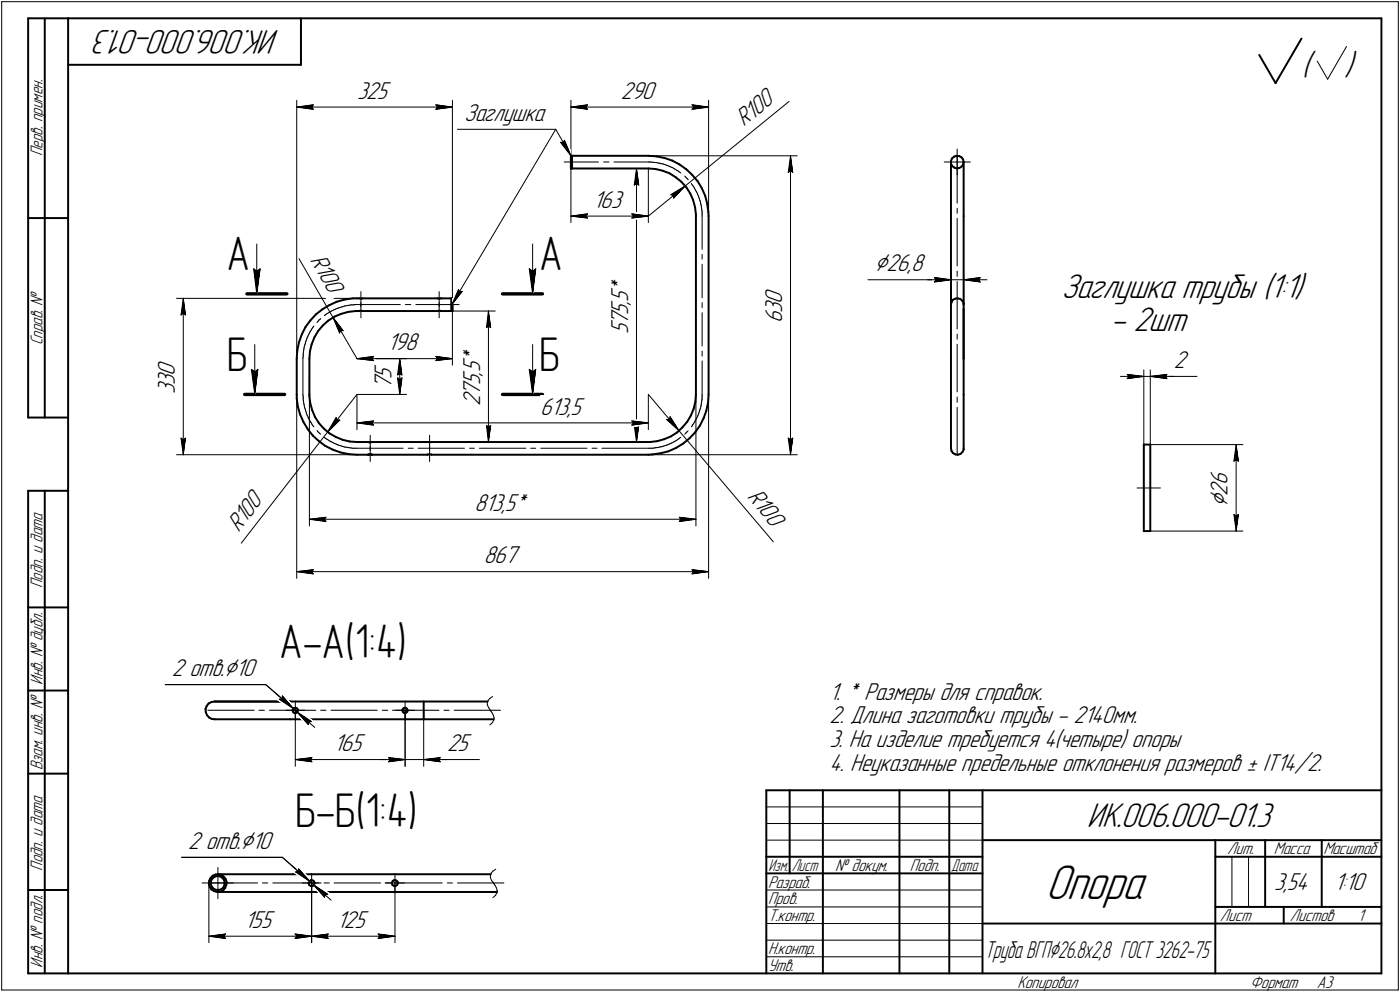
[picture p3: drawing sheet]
<svg xmlns="http://www.w3.org/2000/svg" width="421mm" height="298mm" viewBox="0 0 421 298" stroke-linecap="round" stroke-linejoin="round" font-family="sans-serif">
<defs><g id="words">
<text font-size="15.6" x="314.4" y="270.1">Опора</text>
<g font-size="14.6">
<text x="68.1" y="81.1">А</text>
<text x="162.2" y="81.1">А</text>
<text x="68.3" y="111.3">Б</text>
<text x="162.2" y="111.3">Б</text>
<text x="84" y="197.7">А-А(1:4)</text>
<text x="88.8" y="248.6">Б-Б(1:4)</text>
</g>
<g font-size="10.9">
<text x="84.1" y="9" transform="rotate(-180 84.1 9)">ИК.006.000-01.3</text>
<text x="391.4" y="22.8">(</text>
<text x="404.3" y="22.8">)</text>
<text x="319.2" y="89.6">Заглушка трубы (1:1)</text>
<text x="334" y="99.5">- 2шт</text>
<text x="326.9" y="248.5">ИК.006.000-01.3</text>
</g>
<g font-size="8.5">
<text x="263" y="81.5">Ç26,8</text>
<text x="369.2" y="152.5" transform="rotate(-90 369.2 152.5)">Ç</text>
</g>
<g font-size="7.8">
<text x="107.4" y="29.6">325</text>
<text x="186.7" y="29.6">290</text>
<text x="139.6" y="36.3">Заглушка</text>
<text x="223.7" y="38.2" transform="rotate(-39 223.7 38.2)">R100</text>
<text x="178.4" y="62.4">163</text>
<text x="93.1" y="78.2" transform="rotate(60 93.1 78.2)">R100</text>
<text x="188.9" y="87.9" transform="rotate(-90 188.9 87.9)">*</text>
<text x="188.9" y="94.5" transform="rotate(-90 188.9 94.5)">5</text>
<text x="188.9" y="91.8" transform="rotate(-90 188.9 91.8)">,</text>
<text x="188.9" y="90.7" transform="rotate(-90 188.9 90.7)">5</text>
<text x="235.2" y="94" transform="rotate(-90 235.2 94)">3</text>
<text x="235.2" y="91.2" transform="rotate(-90 235.2 91.2)">0</text>
<text x="188.9" y="100.5" transform="rotate(-90 188.9 100.5)">5</text>
<text x="188.9" y="97.7" transform="rotate(-90 188.9 97.7)">7</text>
<text x="235.2" y="97.2" transform="rotate(-90 235.2 97.2)">6</text>
<text x="116.6" y="105.2">198</text>
<text x="52.6" y="112.9" transform="rotate(-90 52.6 112.9)">0</text>
<text x="117.7" y="113.9" transform="rotate(-90 117.7 113.9)">5</text>
<text x="144.4" y="113" transform="rotate(-90 144.4 113)">,</text>
<text x="144.4" y="111.9" transform="rotate(-90 144.4 111.9)">5</text>
<text x="144.4" y="109.2" transform="rotate(-90 144.4 109.2)">*</text>
<text x="353" y="110.6">2</text>
<text x="52.6" y="118.4" transform="rotate(-90 52.6 118.4)">3</text>
<text x="52.6" y="115.6" transform="rotate(-90 52.6 115.6)">3</text>
<text x="117.7" y="117" transform="rotate(-90 117.7 117)">7</text>
<text x="144.4" y="118.9" transform="rotate(-90 144.4 118.9)">7</text>
<text x="144.4" y="115.8" transform="rotate(-90 144.4 115.8)">5</text>
<text x="144.4" y="122.1" transform="rotate(-90 144.4 122.1)">2</text>
<text x="162.5" y="124.6">613,5</text>
<text x="224.5" y="149.4" transform="rotate(50 224.5 149.4)">R100</text>
<text x="369.2" y="148.9" transform="rotate(-90 369.2 148.9)">2</text>
<text x="369.2" y="145.8" transform="rotate(-90 369.2 145.8)">6</text>
<text x="142.7" y="153.5">813,5*</text>
<text x="71.8" y="160.1" transform="rotate(-52 71.8 160.1)">R100</text>
<text x="145.5" y="169.3">867</text>
<text x="51.7" y="203.1">2 отв.Ç10</text>
<text x="249.5" y="210.3">1. * Размеры для справок.</text>
<text x="249.5" y="217.4">2. Длина заготовки трубы - 2140мм.</text>
<text x="100.4" y="225.8">165</text>
<text x="134.4" y="225.8">25</text>
<text x="249.5" y="224.5">3. На изделие требуется 4(четыре) опоры</text>
<text x="249.5" y="231.7">4. Неуказанные предельные отклонения размеров ± IT14/2.</text>
<text x="56.6" y="255.1">2 отв.Ç10</text>
<text x="383.2" y="267.5">3,54</text>
<text x="401.4" y="267.5">1:10</text>
<text x="73.5" y="278.8">155</text>
<text x="101.3" y="278.8">125</text>
</g>
<text font-size="7.6" x="296.2" y="287.8">Труба ВГПÇ26.8х2,8 ГОСТ 3262-75</text>
<g font-size="5.4">
<text x="12.8" y="46.9" transform="rotate(-90 12.8 46.9)">Перв. примен.</text>
<text x="12.8" y="103.8" transform="rotate(-90 12.8 103.8)">Справ. №</text>
<text x="12.8" y="176.7" transform="rotate(-90 12.8 176.7)">Подп. и дата</text>
<text x="12.8" y="205.8" transform="rotate(-90 12.8 205.8)">Инв. № дубл.</text>
<text x="12.8" y="231.5" transform="rotate(-90 12.8 231.5)">Взам. инв. №</text>
<text x="369.1" y="256.8">Лит.</text>
<text x="383.1" y="256.8">Масса</text>
<text x="398" y="256.8">Масштаб</text>
<text x="12.8" y="261.7" transform="rotate(-90 12.8 261.7)">Подп. и дата</text>
<text x="251.2" y="261.8">№ докум.</text>
<text x="273.6" y="261.8">Подп.</text>
<text x="231" y="266.8">Разраб.</text>
<text x="231" y="271.8">Пров.</text>
<text x="231" y="276.8">Т.контр.</text>
<text x="366.9" y="276.8">Лист</text>
<text x="388" y="276.8">Листов</text>
<text x="408.4" y="276.8">1</text>
<text x="231" y="286.8">Н.контр.</text>
<text x="12.8" y="290.8" transform="rotate(-90 12.8 290.8)">Инв. № подл.</text>
<text x="231" y="291.8">Утв.</text>
<text x="306" y="296.8">Копировал</text>
<text x="376" y="296.8">Формат</text>
<text x="396" y="296.8">A3</text>
</g>
<g font-size="5.3">
<text x="231.1" y="261.8">Изм.</text>
<text x="238.1" y="261.8">Лист</text>
<text x="286.1" y="261.8">Дата</text>
</g>
</g></defs>
<g fill="none" stroke="#000" stroke-width=".59">
<path d="M8.5 5.5v120zM8.5 5.5h12zM13.5 5.5v120zM20.5 5.5v287zM20.5 5.5h395zM20.5 19.5h70zM90.5 5.5v14zM378.7 16.5l4.9 8.5zM391.4 11.6l-7.8 13.4zM415.5 5.5v287zM171.7 46.8h23.3zM171.7 50.6h23.3z"/>
<path d="M171.7 46.8v3.8zM171.7 50.6h.3zM171.7 46.8h.3zM172 46.8v3.8zM195 46.8l2.4 .2zM195 50.6l2.2 .2zM197.2 50.8l2.1 .5zM197.4 47l2.5 .5zM199.3 51.3l2 .8zM199.9 47.5l2.3 .8zM201.3 52.1l1.9 1.2zM202.2 48.3l2.2 1.1z"/>
<path d="M203.2 53.3l1.7 1.3zM204.4 49.4l2 1.5zM204.9 54.6l1.5 1.7zM206.4 50.9l1.8 1.7zM206.4 56.3l1.2 1.9zM207.6 58.2l.8 1.9zM208.2 52.6l1.6 1.8zM209.8 54.4l1.3 2.2zM211.1 56.6l1 2.2zM212.1 58.8l.6 2.4zM286 48.3v.8zM286 49.1l.3 .8z"/>
<path d="M286 48.7v16.2zM286.3 47.6l.6-.5zM286.3 47.6l-.3 .7zM286.3 49.9l.7 .5zM286.9 47.1l.8-.3zM287 50.4l.8 .2zM287.7 46.8l.8 .1zM287.8 50.6l.7-.1zM288.5 46.9l.6 .3zM288.5 50.5l.7-.5zM289.1 47.2l.5 .7zM289.6 47.9l.2 .8z"/>
<path d="M289.6 49.4l-.4 .6zM289.8 48.7v16.2zM289.8 48.7l-.2 .7zM8.5 65.5h12zM208.4 60.1l.6 2.2zM209 62.3l.3 2.1zM209.3 64.9v53.6zM209.3 64.4v.5zM212.7 61.2l.3 2.5zM213 63.7l.1 1.2zM213.1 64.9v53.6zM286 64.9v26.6z"/>
<path d="M289.8 64.9v26.6zM91.9 98.3l-1.1 2.2zM93.3 96.4l-1.4 1.9zM95 94.5l-1.7 1.9zM95 94.5l1.9-1.5zM95.7 99.5l-1.1 1.8zM96.9 93l2.2-1.3zM97.1 97.8l-1.4 1.7zM97.1 97.8l1.6-1.4zM98.7 96.4l1.9-1.2zM99.1 91.7l2.2-1zM100.6 95.2l2-.9z"/>
<path d="M101.3 90.7l2.4-.7zM102.6 94.3l2.1-.6zM103.7 90l2.5-.3zM104.7 93.7l2.2-.2zM106.2 89.7h1.2zM106.9 93.5h.5zM107.4 89.7h.5zM107.4 93.5h.5zM107.9 89.7h.3zM107.9 93.5l.5-.1zM108.2 89.7h.4zM108.4 93.4h.4z"/>
<path d="M108.6 89.7h.5zM108.8 93.4l.3 .1zM109.1 89.7h22.4zM109.1 93.5h22.4zM131.5 89.7h.2zM131.6 93.5h.1M131.6 93.5l.3-.1zM131.7 89.7h.5zM131.9 93.4h.4zM132.2 89.7h.4zM132.3 93.4l.4 .1zM132.6 89.7h.1"/>
<path d="M132.7 89.7h3.4zM132.7 93.5h3.4zM135.7 93.5h.4zM135.7 89.7v3.8zM135.7 89.7h.4zM136.1 89.7v3.8zM286 91.5v16.3zM286.2 90.8l-.2 .7zM286.6 90.1l-.4 .7zM286.6 90.1l.8-.4zM287.4 89.7h.7zM288.1 89.7l.8 .2z"/>
<path d="M288.9 89.9l.6 .5zM289.5 90.4l.3 .8zM289.8 91.2v.3zM289.8 92.8v15zM289.8 91.5v16.3zM89.2 107.8v10.7zM89.2 119.7l.4 2.5zM89.2 118.5v1.2zM89.4 105.3l-.2 2.5zM89.9 102.9l-.5 2.4zM90.8 100.5l-.9 2.4zM93 119l.3 2.2z"/>
<path d="M93 118.5v.5zM93 107.8v10.7zM93.2 105.6l-.2 2.2zM93.7 103.5l-.5 2.1zM94.6 101.3l-.9 2.2zM209.3 118.5l-.2 2.2zM213.1 118.5l-.2 2.5zM286 107.8v10.7zM286 118.5v16.2zM289.8 118.5v16.2zM289.8 107.8v10.7zM8.5 125.5h12z"/>
<path d="M89.6 122.2l.7 2.3zM90.3 124.5l1 2.3zM91.3 126.8l1.2 2.1zM92.5 128.9l1.6 2zM93.3 121.2l.6 2.1zM93.9 123.3l.8 2zM94.1 130.9l1.8 1.7zM94.7 125.3l1.2 1.9zM95.9 127.2l1.5 1.6zM95.9 132.6l2 1.4zM97.4 128.8l1.7 1.4zM97.9 134l2.2 1.1z"/>
<path d="M99.1 130.2l1.9 1.1zM100.1 135.1l2.3 .9zM101 131.3l2 .9zM102.4 136l2.5 .5zM103 132.2l2.2 .5zM104.9 136.5l2.5 .2zM105.2 132.7l2.2 .1zM107.4 132.8h3.3zM107.4 136.7h3.3zM110.7 136.7h.1M110.7 136.7l.2-.1zM110.7 132.8h.1"/>
<path d="M110.7 132.8h.2zM110.7 136.7l.6-.1zM110.7 132.8l.6 .1zM110.9 136.6h.5zM110.9 132.8l.4 .1zM111.3 136.6h.4zM111.3 132.9l.5-.1zM111.4 136.6l.4 .1zM111.7 136.6l.2 .1zM111.8 132.8h.1zM111.8 136.7h.1M111.8 132.8h.1"/>
<path d="M111.9 132.8h16.6zM111.9 136.7h16.6zM128.5 132.8h.3zM128.6 136.6h.5zM128.6 136.6h.1M128.8 132.8l.4 .1zM129.1 136.6h.5zM129.2 132.9l.5-.1zM129.6 136.6l.2 .1zM129.7 132.8h.1M129.8 132.8h65.2zM129.8 136.7h65.2z"/>
<path d="M195 132.8h.4zM195 136.7l1.2-.1zM195.4 132.8l2.2-.2zM196.2 136.6l2.4-.4zM197.6 132.6l2.1-.6zM198.6 136.2l2.4-.6zM199.7 132l2.1-.9zM201 135.6l2.3-1zM201.8 131.1l1.8-1.1zM203.3 134.6l2.1-1.3zM203.6 130l1.6-1.6zM205.4 133.3l1.9-1.6z"/>
<path d="M206.7 126.7l-1.5 1.7zM207.8 124.9l-1.1 1.8zM208.6 122.9l-.8 2zM209 130l-1.7 1.7zM209.1 120.7l-.5 2.2zM210.5 127.9l-1.5 2.1zM211.6 125.7l-1.1 2.2zM212.4 123.4l-.8 2.3zM212.9 121l-.5 2.4zM286 134.7l.2 .9zM286.2 135.6l.4 .5zM286.6 136.1l.8 .5z"/>
<path d="M287.4 136.6l.7 .1zM288.1 136.7l.8-.3zM288.9 136.4l.6-.6zM289.8 135.1l-.3 .7zM289.8 134.7v.4zM344 133.6h1.9zM344 133.6v26zM345.9 133.6v26zM8.5 147.5v145zM8.5 147.5h12zM13.5 147.5v145zM344 159.6h1.9z"/>
<path d="M8.5 182.5h12zM8.5 207.5h12zM61.8 213.1l.1 .9zM61.9 214l.3 .9zM62.1 212.2l-.3 .9zM62.2 214.9l.7 .7zM62.7 211.4l.9-.4zM62.7 211.4l-.6 .8zM62.9 215.6l.9 .5zM63.6 211l.9-.2zM63.8 216.1l.7 .1zM64.5 216.2h22.7z"/>
<path d="M64.5 210.8h22.7zM87.2 210.8h40.2zM87.2 216.2h40.2zM88 213.4l.1 .6zM88.1 213.2l-.1 .2zM88.1 214l.5 .3zM88.4 212.8l.5-.1zM88.4 212.8l-.3 .4zM88.6 214.3l.6-.1zM88.9 212.7l.5 .2zM89.2 214.2l.3-.3zM89.4 212.9l.2 .5z"/>
<path d="M89.6 213.4l-.1 .5zM121 213.4l.2 .6zM121.1 213.2l-.1 .2zM121.2 214l.4 .3zM121.4 212.8l.5-.1zM121.4 212.8l-.3 .4zM121.6 214.3l.5-.1zM121.9 212.7l.4 .2zM122.1 214.2l.4-.3zM122.3 212.9l.3 .5zM122.6 213.4l-.1 .5zM127.4 210.8v5.4z"/>
<path d="M127.4 210.8h19.2zM127.4 216.2h21.1zM8.5 232.5h12zM230.5 237.5h185zM230.5 237.5v55zM237.5 237.5v25zM247.5 237.5v55zM270.5 237.5v55zM285.5 237.5v55zM295.5 237.5v55zM230.5 257.5h65zM295.5 252.5h120z"/>
<path d="M365.5 252.5v40zM365.5 257.5h15zM380.5 252.5v20zM380.5 257.5h35zM397.5 252.5v20zM8.5 267.5h12zM62.8 265.6l.3 .9zM62.9 264.7l-.1 .9zM63.1 266.5l.5 .8zM63.3 263.8l-.4 .9zM63.3 263.8l.7-.7zM63.3 265.4l.3 .9z"/>
<path d="M63.5 264.6l-.2 .8zM63.6 267.3l.8 .5zM63.6 266.3l.5 .7zM64 263.1l.9-.3zM64 263.9l.7-.5zM64 263.9l-.5 .7zM64.1 267l.7 .4zM64.4 267.8l1 .3zM64.7 263.4l.8-.2zM64.8 267.4l.8 .1zM64.9 262.8l.6-.1zM65.4 268.1l.9-.1z"/>
<path d="M65.5 262.7h22.6zM65.5 268.1h22.6zM65.5 262.7l1 .2zM65.5 263.2l.5 .1zM65.6 267.5l.9-.2zM66 263.3l.8 .4zM66.3 268l.8-.5zM66.5 262.9l.7 .5zM66.5 267.3l.6-.5zM66.8 263.7l.6 .7zM67.2 263.4l.6 .7zM67.4 264.4l.2 .8z"/>
<path d="M67.5 266l-.4 .8zM67.6 265.2l-.1 .8zM67.7 266.8l-.6 .7zM67.8 264.1l.4 .9zM68.1 265.9l-.4 .9zM68.2 265l-.1 .9zM88.1 262.7h59.5zM88.1 268.1h61.4zM92.8 265.3l.2 .6zM92.9 265.3h.1M93 265.9l.5 .4zM93 264.8l.6-.3z"/>
<path d="M93 264.8l-.1 .5zM93.5 266.3h.5zM93.6 264.5l.5 .1zM94 266.3l.4-.4zM94.1 264.6l.4 .3zM94.5 264.9l.2 .5zM94.7 265.4l-.3 .5zM117.9 265.3l.1 .6zM117.9 265.3h.1M118 265.9l.4 .3zM118.1 264.8l.4-.3zM118.1 264.8l-.2 .5z"/>
<path d="M118.4 266.2l.6 .1zM118.5 264.5l.6 .1zM119 266.3l.5-.4zM119.1 264.6l.4 .3zM119.5 264.9l.1 .5zM119.6 265.4l-.1 .5zM230.5 262.5h65zM295.5 277.5h70zM365.5 277.5h50zM365.5 272.5h50zM386.1 272.5v5zM8.5 292.5h12z"/>
<path d="M20.5 292.5h395z"/>
</g>
<g fill="none" stroke="#000" stroke-width=".3">
<path d="M.5 .5v297zM.5 .5h420zM396.2 18.4l3.1 5.4zM405 14l-5.7 9.8zM420.5 .5v297zM89.2 30.1v77.7zM89.2 32.2l5-.7zM89.2 32.2l5 .7zM89.2 32.2h46.9zM93.7 32.2l.5 .7zM94.2 31.5l-.5 .7zM131.1 32.9l5-.7z"/>
<path d="M131.1 31.5l.5 .7zM131.1 31.5l5 .7zM131.6 32.2l-.5 .7zM136.1 30.1v59.6zM137.6 38.9h29.5zM167.1 38.9l4.6 7.9zM167.1 38.9l-31.2 52.6zM171.7 30.1v16.7zM171.7 32.2l5-.7zM171.7 32.2l5 .7zM171.7 32.2h41.4zM176.2 32.2l.5 .7z"/>
<path d="M176.7 31.5l-.5 .7zM208.1 32.9l5-.7zM208.1 31.5l.5 .7zM208.1 31.5l5 .7zM208.6 32.2l-.5 .7zM213.1 30.1v34.8zM168.6 42.8l3.1 4zM168.6 42.8h.8zM169.7 48.7h10.3zM169.8 42.2l-.4 .6zM169.8 42.2l1.9 4.6zM171.7 50.6h21.7z"/>
<path d="M171.7 50.6v16.3zM181.5 48.7h1.6zM184.7 48.7h10.3zM190.8 55.6l.6-.5zM191.4 50.6l.7 5zM191.4 55.1l.7 .5zM191.4 50.6l-.6 5zM191.4 50.6v82.2zM195 48.7h.2zM195 46.8h44.8zM195 50.6v16.3zM195.2 48.7h.3z"/>
<path d="M195.5 48.7h.2zM195.7 48.7l.4 .1zM196.1 48.8h.2zM196.3 48.8h.3zM196.6 48.8l.3 .1zM196.9 48.9h.3zM197.2 48.9h.2zM197.4 48.9h.3zM197.7 48.9l.3 .1zM198 49h.3zM198.3 49l.2 .1zM198.5 49.1l.3 .1z"/>
<path d="M198.8 49.2h.3zM199.1 49.2l.3 .1zM199.4 49.3l.2 .1zM199.6 49.4h.3zM199.9 49.4l.3 .1zM200.2 49.5l.2 .1zM200.4 49.6l.3 .2zM200.7 49.8l.3 .1zM201 49.9l.3 .1zM201.3 50h.2zM201.5 50l.3 .2zM201.8 50.2l.2 .1z"/>
<path d="M201.8 58.5l.8 .3zM201.8 58.5l4.3-2.6zM202 50.3l.3 .1zM202.3 50.4l.2 .1zM202.5 50.5l.3 .2zM202.6 58.8v.7zM202.8 50.7l.1 .1zM202.9 50.8l.3 .2zM203.2 51l.3 .1zM203.5 51.1l.2 .1zM203.7 51.2l.3 .2zM204 51.4l.1 .2z"/>
<path d="M204.1 51.6l.3 .1zM204.4 51.7l.2 .2zM204.7 52h.1M205.9 52.9l.3 .3zM206.1 55.9l31.2-25.4zM206.1 55.9l-3.5 3.6zM206.2 53.2l.1 .1zM206.3 53.3l.2 .2zM206.5 53.5l.3 .3zM206.8 53.8l.1 .1zM206.9 54h.1M207.9 55.2l.2 .3z"/>
<path d="M207.9 55.2h.1M208.1 55.5l.2 .2zM208.3 55.7l.1 .2zM208.4 55.9l.2 .2zM208.6 56.1l.2 .3zM208.8 56.4l.1 .2zM208.9 56.6l.1 .3zM209 56.9l.2 .2zM209.2 57.1l.1 .3zM209.3 57.4l.2 .2zM209.5 57.6v.2zM209.5 57.8l.2 .3z"/>
<path d="M209.7 58.1l.1 .2zM209.8 58.3l.1 .3zM209.9 58.6l.2 .3zM210.1 58.9v.3zM210.1 59.2l.1 .2zM210.2 59.4l.1 .3zM210.3 59.7l.1 .2zM210.4 59.9l.1 .3zM237.1 51.8l.6-.5zM237.7 46.8l.7 5zM237.7 51.3l.7 .5zM237.7 46.8l-.6 5z"/>
<path d="M237.7 46.8v89.9zM284 48.7h3.9zM287.9 46.7v14.3zM287.9 48.7h3.9zM287.9 48.7v3.9zM287.9 44.8v3.9zM77.2 73.3v15zM89.9 77.7l10.3 17.7zM160.2 73.3v15zM171.7 64.9l5-.6zM171.7 64.9l5 .6zM171.7 64.9h23.3z"/>
<path d="M176.2 64.9l.5 .6zM176.7 64.3l-.5 .6zM190 65.5l5-.6zM190 64.3l.5 .6zM190 64.3l5 .6zM190.5 64.9l-.5 .6zM195 64.9l11.1-9zM210.5 60.2l.1 .3zM210.6 60.5l.1 .2zM210.7 60.7v.3zM210.7 61.3l.1 .3zM210.7 61v.3z"/>
<path d="M210.8 61.6l.1 .2zM210.9 62.1l.1 .3zM210.9 61.8v.3zM211 62.7l.1 .2zM211 62.4v.3zM211.1 63.2l.1 .3zM211.1 62.9v.3zM211.2 64.9v10zM211.2 76.5v1.4zM211.2 79.4v10.1zM211.2 64.6v.3zM211.2 64.3v.3z"/>
<path d="M211.2 64.1v.2zM211.2 63.8v.3zM211.2 63.5v.3zM287.9 65.6v14.3zM287.9 62.6v1.5zM53.1 89.7h54.3zM54.4 94.7l.7-.6zM55.1 89.7l.7 5zM55.1 94.1l.7 .6zM55.1 89.7l-.7 5zM55.1 89.7v47zM76.3 80.8l.9 7.5z"/>
<path d="M76.3 80.8l.9 .7zM77.2 81.5l1-.7zM78.2 80.8l-1 7.5zM93.1 100l-.1 .2zM93.2 99.7l-.1 .3zM93.4 99.5l-.2 .2zM93.6 99.3l-.2 .2zM93.6 99.1v.2zM93.8 98.8l-.2 .3zM94 98.6l-.2 .2zM94.1 98.3l-.1 .3zM94.3 98.1l-.2 .2z"/>
<path d="M94.4 98l-.1 .1zM95.4 96.9h.1M95.6 96.6l-.2 .3zM95.8 96.4l-.2 .2zM95.9 96.2l.3-.2zM95.9 96.2l-.1 .2zM96.4 95.8l-.2 .2zM96.4 95.8h.1M97.5 94.8l.2-.1zM97.9 94.6l.2-.2zM97.9 94.6l-.2 .1zM98.1 94.4l.3-.2z"/>
<path d="M98.4 94.2l.2-.1zM98.6 94.1l.2-.1zM98.8 94l.3-.2zM99.1 93.8l.2-.1zM99.3 93.7l.3-.1zM99.6 93.6l.2-.2zM99.8 93.4l.3-.1zM100.1 93.3l.2-.2zM100.2 95.4l3 4zM100.2 95.4l1.9 4.7zM100.2 95.4l7.2 12.4zM100.3 93.1l.3-.1z"/>
<path d="M100.6 93h.2zM100.8 93l.3-.2zM101.1 92.8l.2-.1zM101.3 92.7l.3-.1zM101.6 92.6l.3-.1zM101.9 92.5h.2zM102.1 92.5l.3-.1zM102.4 92.4l.2-.1zM102.4 99.3l.8 .1zM102.4 99.3l-.3 .8zM102.6 92.3l.4-.1zM103 92.2l.2-.1z"/>
<path d="M103.2 92.1l.3-.1zM103.5 92l.2-.1zM103.7 91.9h.3zM104 91.9h.3zM104.3 91.9l.3-.1zM104.6 91.8h.2zM104.8 91.8l.3-.1zM105.1 91.7h.3zM105.4 91.7l.3-.1zM105.7 91.6h.2zM105.9 91.6h.4zM106.3 91.6h.2z"/>
<path d="M106.5 91.6l.3-.1zM106.8 91.5h.2zM107 91.5h.4zM107.4 91.5h13zM108.5 90.9v4.6zM108.5 87.6v4.6zM121.9 91.5h1.6zM125.1 91.5h13zM132.1 87.6v4.6zM132.1 90.9v4.6zM136.1 93.5h12.8zM136.1 93.5v16.2z"/>
<path d="M137.9 87l-2 4.5zM137.9 87l.3 .7zM138.2 87.7l.8-.2zM139 87.5l-3.1 4zM146.3 98.5l.6-.5zM146.9 93.5l.7 5zM146.9 98l.7 .5zM146.9 93.5l-.6 5zM146.9 93.5v39.3zM159.2 80.8l1 7.5zM159.2 80.8l1 .7zM160.2 81.5l.9-.7z"/>
<path d="M161.1 80.8l-.9 7.5zM211.2 90.9v1.6zM211.2 94v10zM261 84.1h20zM279 84.1h7zM281 84.1h5zM281 83.4l5 .7zM281 83.4l.5 .7zM281 84.8l5-.7zM281.5 84.1l-.5 .7zM286 82.1v9.4zM286 84.1h3.8z"/>
<path d="M287.9 84.6v14.3zM287.9 81.4v1.7zM289.8 82.1v9.4zM289.8 84.1l5 .7zM289.8 84.1l5-.7zM289.8 84.1h7zM294.3 84.1l.5 .7zM294.8 83.4l-.5 .7zM75.6 111l1 7.5zM75.6 111l1 .8zM76.6 111.8l1-.8zM76.6 103.5v15z"/>
<path d="M77.6 111l-1 7.5zM89.2 118.5v55.3zM91.1 107.5v.3zM91.1 118.5v.3zM91.1 118.8l.1 .3zM91.1 107.8v10.7zM91.2 106.1v.3zM91.2 106.4v.3zM91.2 106.7v.2zM91.2 106.9v.3zM91.2 107.2l-.1 .3zM91.2 119.1v.3z"/>
<path d="M91.2 119.4v.2zM91.2 119.6v.3zM91.2 119.9v.3zM91.3 105.6v.2zM91.3 105.8l-.1 .3zM91.4 105v.2zM91.4 105.2l-.1 .4zM91.4 104.5v.2zM91.4 104.7v.3zM91.5 104.1l-.1 .4zM91.6 103.9l-.1 .2zM91.7 103.6l-.1 .3z"/>
<path d="M91.8 103.4l-.1 .2zM91.9 102.8v.3zM91.9 103.1l-.1 .3zM92 102.5l-.1 .3zM92.1 102.3l-.1 .2zM92.2 102l-.1 .3zM92.3 101.8l-.1 .2zM92.4 101.5l-.1 .3zM92.5 101.3l-.1 .2zM92.6 101l-.1 .3zM92.7 100.8l-.1 .2zM92.9 100.5l-.2 .3z"/>
<path d="M93 100.2l-.1 .3zM93 113.1v45zM107.4 107.8h14.9zM107.4 118.5h14.9zM107.4 118.5v10.6zM107.4 118.5l-8.8 11.3zM107.4 107.8l5-.7zM107.4 107.8l5 .6zM107.4 107.8h28.7zM111.8 107.8l.6 .6zM112.4 107.1l-.6 .7zM119.5 112.8l.7-.5z"/>
<path d="M119.5 113.5l.7 5zM119.5 113.5l.7 .5zM120.2 107.8l.7 5zM120.2 112.3l.7 .5zM120.2 107.8l-.7 5zM120.2 114l.7-.5zM120.2 107.8v10.7zM120.9 113.5l-.7 5zM131.1 108.4l5-.6zM131.1 107.1l.5 .7zM131.1 107.1l5 .7zM131.6 107.8l-.5 .6z"/>
<path d="M159.2 111l1 7.5zM159.2 111l1 .8zM160.2 111.8l.9-.8zM160.2 103.5v15zM161.1 111l-.9 7.5zM195 118.5v10.6zM195 118.5l9.2 11zM209.3 118.5v39.6zM211.2 105.5v1.5zM211.2 108.5v10zM211.2 119.9l-.1 .2zM211.2 119.6v.3z"/>
<path d="M211.2 119.3v.3zM211.2 119v.3zM211.2 118.8v.2zM211.2 118.5v.3zM213.1 118.5v55.3zM287.9 119.3v1.6zM287.9 103.5v14.3zM287.9 100.4v1.5zM337 113.1h7zM339 112.5l5 .6zM339 112.5l.5 .6zM339 113.8l5-.7z"/>
<path d="M339.5 113.1l-.5 .7zM344 111.2v22.4zM344 113.1h1.9zM345.9 113.1h5zM345.9 111.2v22.4zM345.9 113.1l5 .7zM345.9 113.1l5-.6zM345.9 113.1h7.1zM350.5 113.1l.4 .7zM350.9 113.1h9.1zM350.9 112.5l-.4 .6zM53.1 136.7h54.3z"/>
<path d="M54.4 131.7l.7 5zM54.4 131.7l.7 .5zM55.1 132.2l.7-.5zM55.8 131.7l-.7 5zM91.2 120.2l.1 .3zM91.3 120.5v.2zM91.3 120.7l.1 .4zM91.4 121.1v.2zM91.4 121.3v.3zM91.4 121.6l.1 .2zM91.5 121.8v.4zM91.5 122.2l.1 .2z"/>
<path d="M91.6 122.4l.1 .3zM91.7 122.7l.1 .2zM91.8 122.9l.1 .3zM91.9 123.2v.2zM91.9 123.4l.1 .4zM92 123.8l.1 .2zM92.1 124l.1 .3zM92.2 124.3l.1 .2zM92.3 124.5l.1 .3zM92.4 124.8l.1 .3zM92.5 125.1l.1 .2zM92.6 125.3l.1 .3z"/>
<path d="M92.7 125.6l.2 .2zM92.9 125.8l.1 .3zM93 126.1l.1 .2zM93.1 126.3l.2 .3zM93.3 126.6l.1 .2zM93.4 126.8l.2 .2zM93.6 127l.1 .3zM93.7 127.3l.1 .2zM93.8 127.5l.2 .3zM94 127.8l.1 .1zM94.1 127.9l.2 .3zM94.3 128.2h.1"/>
<path d="M95.3 129.5h.1M95.4 129.5l.2 .2zM95.6 129.7l.2 .2zM95.8 129.9l.2 .2zM96 130.1l.2 .2zM96.2 130.3l.2 .2zM97.5 131.5l.2 .1zM97.7 131.6l.3 .1zM98 131.7l.1 .2zM98.1 131.9l.3 .1zM98.4 132l.2 .2zM98.6 129.8l-26 33.4z"/>
<path d="M98.6 129.8l3.6-3.6zM98.6 132.2l.3 .1zM98.9 132.3l.2 .2zM99.1 132.5l.2 .1zM99.3 132.6l.3 .2zM99.6 132.8h.2zM99.8 132.8l.3 .2zM100.1 133l.2 .1zM100.3 133.1l.3 .2zM100.6 133.3h.2zM100.8 133.3l.3 .1zM101.1 133.4l.2 .2z"/>
<path d="M101.1 125.5l-2.5 4.3zM101.1 125.5l.2 .7zM101.3 133.6l.3 .1zM101.3 126.2h.9zM101.6 133.7l.3 .1zM101.9 133.8l.2 .1zM102.1 133.9h.3zM102.4 133.9l.3 .1zM102.7 134l.3 .1zM103 134.1l.2 .1zM103.2 134.2l.3 .1zM103.5 134.3l.2 .1z"/>
<path d="M103.7 134.4h.4zM104.1 134.4l.2 .1zM104.3 134.5h.3zM104.6 134.5h.2zM104.8 134.5h.4zM105.2 134.5l.2 .1zM105.4 134.6h.3zM105.7 134.6l.3 .1zM106 134.7h.3zM106.3 134.7h.2zM106.5 134.7h.3zM106.8 134.7h.3z"/>
<path d="M107.1 134.7h.3zM107.4 134.7h13.8zM107.4 132.8h41.5zM107.4 127.1l5-.6zM107.4 127.1l5 .7zM107.4 127.1h87.6zM111.3 134.1v4.6zM111.3 130.8v4.6zM111.8 127.1l.6 .7zM112.4 126.5l-.6 .6zM122.8 134.7h1.5zM125.7 134.7h14z"/>
<path d="M129.2 134.1v4.6zM129.2 130.8v4.6zM141.2 134.7h1.5zM144.2 134.7h14zM146.3 127.8l.6 5zM146.3 127.8l.6 .6zM146.9 128.4l.7-.6zM147.6 127.8l-.7 5zM159.6 134.7h1.5zM162.6 134.7h13.9zM178.1 134.7h1.5zM181 134.7h14z"/>
<path d="M189.4 132.8h5.6zM190 127.8l5-.7zM190 126.5l.5 .6zM190 126.5l5 .6zM190.5 127.1l-.5 .7zM190.8 127.8l.6 5zM190.8 127.8l.6 .6zM191.4 128.4l.7-.6zM192.1 127.8l-.7 5zM195 134.7h.2zM195 136.7h44.8zM195.2 134.7h.4z"/>
<path d="M195.6 134.7h.2zM195.8 134.7h.3zM196.1 134.7h.2zM196.3 134.7l.4-.1zM196.7 134.6h.2zM196.9 134.6l.3-.1zM197.2 134.5h.3zM197.5 134.5h.3zM197.8 134.5h.2zM198 134.5l.3-.1zM198.3 134.4l.3-.1zM198.6 134.3h.3z"/>
<path d="M198.9 134.3l.2-.1zM199.1 134.2l.3-.1zM199.4 134.1l.2-.1zM199.6 134l.3-.1zM199.9 133.9h.3zM200.2 133.9l.3-.1zM200.5 133.8l.2-.1zM200.5 126.1l3.7 3.4zM200.5 126.1l.8-.1zM200.7 133.7l.3-.1zM201 133.6l.3-.2zM201.3 133.4l.2-.1z"/>
<path d="M201.5 133.3h.3zM201.5 125.2l-.2 .8zM201.5 125.2l2.7 4.3zM201.8 133.3l.2-.2zM202 133.1l.3-.1zM202.3 133l.2-.2zM202.5 132.8h.3zM202.8 132.8l.2-.2zM203 132.6l.3-.2zM203.3 132.4l.2-.1zM203.5 132.3l.2-.1zM203.7 132.2l.3-.2z"/>
<path d="M204 132l.2-.2zM204.2 131.8l.2-.1zM204.2 129.5l28.4 33.3zM204.4 131.7l.2-.2zM204.6 131.5h.1M205.9 130.5l.3-.2zM206.3 130l-.1 .3zM206.3 130l.2-.1zM206.5 129.9l.3-.2zM206.9 129.5l-.1 .2zM207.9 128.3h.1M208.2 127.9l-.2 .3z"/>
<path d="M208.3 127.7l-.1 .2zM208.3 127.7l.1-.2zM208.6 127.3l-.2 .2zM208.8 127l-.2 .3zM209 126.7l-.2 .3zM209 126.5v.2zM209 126.5l.2-.2zM209.3 126.1l-.1 .2zM209.5 125.8l-.2 .3zM209.5 125.6v.2zM209.7 125.3l-.2 .3zM209.8 125.1l-.1 .2z"/>
<path d="M209.9 124.8l-.1 .3zM210.1 124.5l-.2 .3zM210.1 124.3v.2zM210.2 124l-.1 .3zM210.3 123.7l-.1 .3zM210.4 123.4l-.1 .3zM210.5 123.2l-.1 .2zM210.6 122.9l-.1 .3zM210.7 122.7l-.1 .2zM210.7 122.3v.4zM210.8 122.1l-.1 .2zM210.8 121.8v.3z"/>
<path d="M210.9 121.6l-.1 .2zM210.9 121.2v.4zM211 121l-.1 .2zM211 120.7v.3zM211.1 120.5l-.1 .2zM211.1 120.1v.4zM237.1 131.7l.6 5zM237.1 131.7l.6 .5zM237.7 132.2l.7-.5zM238.4 131.7l-.7 5zM287.9 122.4v14.3zM345.9 133.6h27.9z"/>
<path d="M371.1 138.6l.7-.4zM371.8 133.6l.6 5zM371.8 138.2l.6 .4zM371.8 133.6l-.7 5zM371.8 133.6v26zM93 156l5-.6zM93 156l5 .7zM93 156h116.3zM97.5 156l.5 .7zM98 155.4l-.5 .6zM204.3 156.7l5-.7zM204.3 155.4l.4 .6z"/>
<path d="M204.3 155.4l5 .6zM204.7 156l-.4 .7zM342 146.6h7zM345.9 159.6h27.9zM371.1 154.6l.7 5zM371.1 154.6l.7 .5zM371.8 155.1l.6-.5zM372.4 154.6l-.6 5zM89.2 171.8l5-.6zM89.2 171.8l5 .7zM89.2 171.8h123.9zM93.7 171.8l.5 .7z"/>
<path d="M94.2 171.2l-.5 .6zM208.1 172.5l5-.7zM208.1 171.2l.5 .6zM208.1 171.2l5 .6zM208.6 171.8l-.5 .7zM49.7 205.7h30.2zM62.5 213.4h14zM77.9 213.4h1.6zM79.9 205.7l8.3 7.2zM81 213.4h14zM83 208.4l5.2 4.5zM84 210.1l.8-.1z"/>
<path d="M84 210.1l4.2 2.8zM84.9 209.1l3.3 3.8zM84.9 209.1l-.1 .9zM86 213.4h2.8zM88.2 212.9l1.2 1.1zM88.8 213.4h2.8zM88.8 213.4v2.9zM88.8 210.7v2.7zM88.8 213.4v16.9zM89.4 214l3.3 3.8zM89.4 214l4.2 2.8zM89.4 214l5.3 4.6z"/>
<path d="M92.8 217l-.1 .8zM92.8 217l.8-.2zM96.4 213.4h1.6zM99.6 213.4h13.9zM115 213.4h1.6zM118 213.4h14zM119 213.4h2.8zM121.8 213.4h2.8zM121.8 213.4v2.9zM121.8 210.7v2.7zM121.8 213.4v16.9zM127.4 213.4v16.9z"/>
<path d="M133.5 213.4h1.5zM136.6 213.4h13.9zM146.6 211.2v.6zM146.6 211.8l.4 .9zM146.8 210.5l-.2 .7zM147 212.7l.3 .5zM147.3 209.9l.9-.6zM147.3 209.9l-.5 .6zM147.3 213.2l.2 .3zM147.3 217.8l.8-.6zM147.5 213.5h.1M147.6 213.6h.1"/>
<path d="M147.7 213.7v.2zM147.7 213.9l.2 .2zM147.9 214.1l.2 .3zM148.1 214.4l.2 .5zM148.3 214.9l.3 .7zM148.5 216.4l-.4 .8zM148.6 215.6l-.1 .8zM88.8 228.3l5-.6zM88.8 228.3l5 .6zM88.8 228.3h33zM93.3 228.3l.5 .6zM93.8 227.7l-.5 .6z"/>
<path d="M114.8 228.3h7zM116.8 227.7l5 .6zM116.8 227.7l.5 .6zM116.8 228.9l5-.6zM117.3 228.3l-.5 .6zM121.8 228.3h5.6zM127.4 228.3h5zM127.4 228.3l5 .6zM127.4 228.3l5-.6zM127.4 228.3h7.1zM131.9 228.3l.5 .6zM132.4 228.3h11.8z"/>
<path d="M132.4 227.7l-.5 .6zM54.6 257.6h30.3zM84.9 257.6l8.2 7.2zM230.5 247.5h65zM230.5 252.5h65zM230.5 242.5h65zM370.5 257.5v15zM375.5 257.5v15zM60.8 265.3h4.7zM62.8 265.3v18zM62.9 266.1l.5-.4zM62.9 264.8l2-2z"/>
<path d="M63.4 267l.4-.3zM63.5 265.3h14zM64.2 267.7l.4-.4zM65.3 268.1l.6-.6zM65.5 265.3h4.7zM65.5 265.3v4.8zM65.5 260.7v4.6zM66.2 262.8l-.4 .5zM67.1 263.3l-.3 .4zM67.4 264.5l.4-.4zM67.6 265.7l.6-.5zM78.9 265.3h1.6z"/>
<path d="M82 265.3h13.9zM87.9 260.3l5.2 4.5zM88.9 262l.8-.1zM88.9 262l4.2 2.8zM89.8 261.1l3.3 3.7zM89.8 261.1l-.1 .8zM90.8 265.3h2.9zM93.1 264.8l1.2 1.1zM93.7 265.3h2.9zM93.7 265.3v3zM93.7 262.5v2.8zM93.7 266.3v17z"/>
<path d="M93.7 265.3v18zM94.3 265.9l3.3 3.8zM94.3 265.9l4.3 2.8zM94.3 265.9l5.3 4.6zM97.5 265.3h1.6zM97.7 268.9l-.1 .8zM97.7 268.9l.9-.2zM100.5 265.3h14zM115.8 265.3h3zM116 265.3h1.6zM118.8 265.3h2.9zM118.8 265.3v3z"/>
<path d="M118.8 262.5v2.8zM118.8 265.3v18zM119 265.3h14zM134.5 265.3h1.6zM137.6 265.3h14zM147.5 263.1v.6zM147.5 263.7l.3 .9zM147.7 262.4l-.2 .7zM147.8 264.6l.5 .5zM148.3 261.8l.8-.6zM148.3 261.8l-.6 .6zM148.3 265.1l.1 .3z"/>
<path d="M148.3 269.7l.7-.6zM148.4 265.4h.1M148.5 265.5h.1M148.6 265.6l.1 .2zM148.7 265.8l.1 .2zM148.8 266l.2 .3zM149 266.3l.3 .5zM149.3 266.8l.2 .7zM149.4 268.3l-.4 .8zM149.5 267.5l-.1 .8zM230.5 267.5h65zM230.5 272.5h65z"/>
<path d="M230.5 277.5h65zM.5 297.5h420zM62.8 281.3l5-.6zM62.8 281.3l5 .7zM62.8 281.3h30.9zM67.3 281.3l.5 .7zM67.8 280.7l-.5 .6zM88.7 282l5-.7zM88.7 280.7l.5 .6zM88.7 280.7l5 .6zM89.2 281.3l-.5 .7zM93.7 281.3l5-.6z"/>
<path d="M93.7 281.3l5 .7zM93.7 281.3h25.1zM98.2 281.3l.5 .7zM98.7 280.7l-.5 .6zM113.7 282l5.1-.7zM113.7 280.7l.5 .6zM113.7 280.7l5.1 .6zM114.2 281.3l-.5 .7zM230.5 282.5h65zM230.5 287.5h65z"/>
</g>
<g fill="#fff" stroke="#fff" stroke-width=".3">
<path d="M84 186.5h38.3zM84 186.6h38.3zM84 186.7h38.3zM84 186.8h38.3zM84 186.9h38.3zM84 186.9h38.3zM84 187h38.3zM84 187.1h38.3zM84 187.2h38.3zM84 187.3h38.3zM84 187.4h38.3zM84 187.5h38.3zM84 187.5h38.3zM84 187.6h38.3zM84 187.7h38.3zM84 187.8h38.3zM84 187.9h38.3zM84 188h38.3zM84 188h38.3zM84 188.1h38.3zM84 188.2h38.3zM84 188.3h38.3zM84 188.4h38.3zM84 188.5h38.3zM84 188.6h38.3zM84 188.6h38.3zM84 188.7h38.3zM84 188.8h38.3zM84 188.9h38.3zM84 189h38.3zM84 189.1h38.3zM84 189.1h38.3zM84 189.2h38.3zM84 189.3h38.3zM84 189.4h38.3zM84 189.5h38.3zM84 189.6h38.3zM84 189.7h38.3zM84 189.7h38.3zM84 189.8h38.3zM84 189.9h38.3zM84 190h38.3zM84 190.1h38.3zM84 190.2h38.3zM84 190.2h38.3zM84 190.3h38.3zM84 190.4h38.3zM84 190.5h38.3zM84 190.6h38.3zM84 190.7h38.3zM84 190.8h38.3zM84 190.8h38.3zM84 190.9h38.3zM84 191h38.3zM84 191.1h38.3zM84 191.2h38.3zM84 191.3h38.3zM84 191.3h38.3zM84 191.4h38.3zM84 191.5h38.3zM84 191.6h38.3zM84 191.7h38.3zM84 191.8h38.3zM84 191.9h38.3zM84 191.9h38.3zM84 192h38.3zM84 192.1h38.3zM84 192.2h38.3zM84 192.3h38.3zM84 192.4h38.3zM84 192.4h38.3zM84 192.5h38.3zM84 192.6h38.3zM84 192.7h38.3zM84 192.8h38.3zM84 192.9h38.3zM84 193h38.3zM84 193h38.3zM84 193.1h38.3zM84 193.2h38.3zM84 193.3h38.3zM84 193.4h38.3zM84 193.5h38.3zM84 193.5h38.3zM84 193.6h38.3zM84 193.7h38.3zM84 193.8h38.3zM84 193.9h38.3zM84 194h38.3zM84 194.1h38.3zM84 194.1h38.3zM84 194.2h38.3zM84 194.3h38.3zM84 194.4h38.3zM84 194.5h38.3zM84 194.6h38.3zM84 194.6h38.3zM84 194.7h38.3zM84 194.8h38.3zM84 194.9h38.3zM84 195h38.3zM84 195.1h38.3zM84 195.2h38.3zM84 195.2h38.3zM84 195.3h38.3zM84 195.4h38.3zM84 195.5h38.3zM84 195.6h38.3zM84 195.7h38.3zM84 195.7h38.3zM84 195.8h38.3zM84 195.9h38.3zM84 196h38.3zM84 196.1h38.3zM84 196.2h38.3zM84 196.3h38.3zM84 196.3h38.3zM84 196.4h38.3zM84 196.5h38.3zM84 196.6h38.3zM84 196.7h38.3zM84 196.8h38.3zM84 196.8h38.3zM84 196.9h38.3zM84 197h38.3zM84 197.1h38.3zM84 197.2h38.3zM84 197.3h38.3zM84 197.4h38.3zM84 197.4h38.3zM84 197.5h38.3zM84 197.6h38.3zM84 197.7h38.3zM84 197.8h38.3zM84 197.9h38.3zM84 198h38.3zM84 198h38.3zM84 198.1h38.3zM84 198.2h38.3zM84 198.3h38.3zM84 198.4h38.3zM84 198.5h38.3zM84 198.5h38.3zM84 198.6h38.3zM84 198.7h38.3zM84 198.8h38.3zM84 198.9h38.3zM84 199h38.3zM84 199.1h38.3zM84 199.1h38.3zM84 199.2h38.3zM84 199.3h38.3zM84 199.4h38.3zM84 199.5h38.3zM84 199.6h38.3zM84 199.6h38.3zM84 199.7h38.3zM84 199.8h38.3zM84 199.9h38.3zM84 200h38.3zM84 200.1h38.3zM84 200.2h38.3zM84 200.2h38.3zM84 200.3h38.3zM84 200.4h38.3zM84 200.5h38.3zM84 200.6h38.3zM84 200.7h38.3zM84 200.7h38.3z"/>
<path d="M134.5 220.1h7.7zM134.5 220.2h7.7zM134.5 220.3h7.7zM134.5 220.4h7.7zM134.5 220.5h7.7zM134.5 220.6h7.7zM134.5 220.6h7.7zM134.5 220.7h7.7zM134.5 220.8h7.7zM134.5 220.9h7.7zM134.5 221h7.7zM134.5 221.1h7.7zM134.5 221.1h7.7zM134.5 221.2h7.7zM134.5 221.3h7.7zM134.5 221.4h7.7zM134.5 221.5h7.7zM134.5 221.6h7.7zM134.5 221.7h7.7zM134.5 221.7h7.7zM134.5 221.8h7.7zM134.5 221.9h7.7zM134.5 222h7.7zM134.5 222.1h7.7zM134.5 222.2h7.7zM134.5 222.2h7.7zM134.5 222.3h7.7zM134.5 222.4h7.7zM134.5 222.5h7.7zM134.5 222.6h7.7zM134.5 222.7h7.7zM134.5 222.8h7.7zM134.5 222.8h7.7zM134.5 222.9h7.7zM134.5 223h7.7zM134.5 223.1h7.7zM134.5 223.2h7.7zM134.5 223.3h7.7zM134.5 223.4h7.7zM134.5 223.4h7.7zM134.5 223.5h7.7zM134.5 223.6h7.7zM134.5 223.7h7.7zM134.5 223.8h7.7zM134.5 223.9h7.7zM134.5 223.9h7.7zM134.5 224h7.7zM134.5 224.1h7.7zM134.5 224.2h7.7zM134.5 224.3h7.7zM134.5 224.4h7.7zM134.5 224.5h7.7zM134.5 224.5h7.7zM134.5 224.6h7.7zM134.5 224.7h7.7zM134.5 224.8h7.7zM134.5 224.9h7.7zM134.5 225h7.7zM134.5 225h7.7zM134.5 225.1h7.7zM134.5 225.2h7.7zM134.5 225.3h7.7zM134.5 225.4h7.7zM134.5 225.5h7.7zM134.5 225.6h7.7zM134.5 225.6h7.7zM134.5 225.7h7.7zM134.5 225.8h7.7zM134.5 225.9h7.7zM134.5 226h7.7zM134.5 226.1h7.7zM134.5 226.1h7.7zM134.5 226.2h7.7zM134.5 226.3h7.7zM134.5 226.4h7.7zM134.5 226.5h7.7zM134.5 226.6h7.7zM134.5 226.7h7.7zM134.5 226.7h7.7zM134.5 226.8h7.7zM134.5 226.9h7.7zM134.5 227h7.7zM134.5 227.1h7.7zM134.5 227.2h7.7zM134.5 227.2h7.7z"/>
<path d="M132.3 227.2h.6zM131.7 227.2h1.2zM131.1 227.3h1.8zM130.5 227.4h2.4zM129.9 227.5h3zM129.2 227.6h3.7zM129 227.7h3.9zM128.8 227.8h4.1zM128.6 227.8h4.3zM128.4 227.9h4.5zM128.1 228h4.8zM127.9 228.1h5zM127.7 228.2h5.2zM127.4 228.3h5.5zM127.7 228.3h5.2zM127.8 228.4h5.1zM128 228.5h4.9zM128.3 228.6h4.6zM128.4 228.7h4.5zM128.6 228.8h4.3zM128.9 228.9h4zM129 228.9h3.9zM129.2 229h3.7zM129.9 229.1h3zM130.5 229.2h2.4zM131.1 229.3h1.8zM131.7 229.4h1.2zM132.3 229.4h.6z"/>
<path d="M116.3 227.2h.7zM116.3 227.2h1.3zM116.3 227.3h1.9zM116.3 227.4h2.6zM116.3 227.5h3.2zM116.3 227.6h3.8zM116.3 227.7h4zM116.3 227.8h4.3zM116.3 227.8h4.4zM116.3 227.9h4.7zM116.3 228h4.9zM116.3 228.1h5.1zM116.3 228.2h5.4zM116.3 228.3h5.5zM116.3 228.3h5.4zM116.3 228.4h5.2zM116.3 228.5h4.9zM116.3 228.6h4.8zM116.3 228.7h4.6zM116.3 228.8h4.3zM116.3 228.9h4.2zM116.3 228.9h4zM116.3 229h3.8zM116.3 229.1h3.2zM116.3 229.2h2.6zM116.3 229.3h1.9zM116.3 229.4h1.3zM116.3 229.4h.7z"/>
<path d="M100.3 220.1h9.9zM100.3 220.2h9.9zM100.3 220.3h9.9zM100.3 220.4h9.9zM100.3 220.5h9.9zM100.3 220.6h9.9zM100.3 220.6h9.9zM100.3 220.7h9.9zM100.3 220.8h9.9zM100.3 220.9h9.9zM100.3 221h9.9zM100.3 221.1h9.9zM100.3 221.1h9.9zM100.3 221.2h9.9zM100.3 221.3h9.9zM100.3 221.4h9.9zM100.3 221.5h9.9zM100.3 221.6h9.9zM100.3 221.7h9.9zM100.3 221.7h9.9zM100.3 221.8h9.9zM100.3 221.9h9.9zM100.3 222h9.9zM100.3 222.1h9.9zM100.3 222.2h9.9zM100.3 222.2h9.9zM100.3 222.3h9.9zM100.3 222.4h9.9zM100.3 222.5h9.9zM100.3 222.6h9.9zM100.3 222.7h9.9zM100.3 222.8h9.9zM100.3 222.8h9.9zM100.3 222.9h9.9zM100.3 223h9.9zM100.3 223.1h9.9zM100.3 223.2h9.9zM100.3 223.3h9.9zM100.3 223.4h9.9zM100.3 223.4h9.9zM100.3 223.5h9.9zM100.3 223.6h9.9zM100.3 223.7h9.9zM100.3 223.8h9.9zM100.3 223.9h9.9zM100.3 223.9h9.9zM100.3 224h9.9zM100.3 224.1h9.9zM100.3 224.2h9.9zM100.3 224.3h9.9zM100.3 224.4h9.9zM100.3 224.5h9.9zM100.3 224.5h9.9zM100.3 224.6h9.9zM100.3 224.7h9.9zM100.3 224.8h9.9zM100.3 224.9h9.9zM100.3 225h9.9zM100.3 225h9.9zM100.3 225.1h9.9zM100.3 225.2h9.9zM100.3 225.3h9.9zM100.3 225.4h9.9zM100.3 225.5h9.9zM100.3 225.6h9.9zM100.3 225.6h9.9zM100.3 225.7h9.9zM100.3 225.8h9.9zM100.3 225.9h9.9zM100.3 226h9.9zM100.3 226.1h9.9zM100.3 226.1h9.9zM100.3 226.2h9.9zM100.3 226.3h9.9zM100.3 226.4h9.9zM100.3 226.5h9.9zM100.3 226.6h9.9zM100.3 226.7h9.9zM100.3 226.7h9.9zM100.3 226.8h9.9zM100.3 226.9h9.9zM100.3 227h9.9zM100.3 227.1h9.9zM100.3 227.2h9.9zM100.3 227.2h9.9z"/>
<path d="M116.3 227.2h.7zM116.3 227.2h1.3zM116.3 227.3h1.9zM116.3 227.4h2.6zM116.3 227.5h3.2zM116.3 227.6h3.8zM116.3 227.7h4zM116.3 227.8h4.3zM116.3 227.8h4.4zM116.3 227.9h4.7zM116.3 228h4.9zM116.3 228.1h5.1zM116.3 228.2h5.4zM116.3 228.3h5.5zM116.3 228.3h5.4zM116.3 228.4h5.2zM116.3 228.5h4.9zM116.3 228.6h4.8zM116.3 228.7h4.6zM116.3 228.8h4.3zM116.3 228.9h4.2zM116.3 228.9h4zM116.3 229h3.8zM116.3 229.1h3.2zM116.3 229.2h2.6zM116.3 229.3h1.9zM116.3 229.4h1.3zM116.3 229.4h.7z"/>
<path d="M93.7 227.2h.6zM93.1 227.2h1.2zM92.5 227.3h1.8zM91.9 227.4h2.4zM91.3 227.5h3zM90.6 227.6h3.7zM90.4 227.7h3.9zM90.2 227.8h4.1zM90 227.8h4.3zM89.7 227.9h4.6zM89.5 228h4.8zM89.3 228.1h5zM89.1 228.2h5.2zM88.8 228.3h5.5zM89.1 228.3h5.2zM89.2 228.4h5.1zM89.4 228.5h4.9zM89.7 228.6h4.6zM89.8 228.7h4.5zM90 228.8h4.3zM90.3 228.9h4zM90.4 228.9h3.9zM90.6 229h3.7zM91.3 229.1h3zM91.9 229.2h2.4zM92.5 229.3h1.8zM93.1 229.4h1.2zM93.7 229.4h.6z"/>
<path d="M89.5 214.1h.2zM89.5 214.2h.5zM89.6 214.3h.7zM89.6 214.4h.9zM89.7 214.5h1.1zM89.7 214.5h1.3zM89.7 214.6h1.6zM89.7 214.7h1.7zM89.8 214.8h1.7zM89.8 214.9h1.9zM89.9 215h1.9zM89.9 215.1h2zM90 215.1h2zM90 215.2h2.2zM90.1 215.3h2.2zM90.1 215.4h2.3zM90.2 215.5h2.3zM90.2 215.6h2.4zM90.3 215.6h2.5zM90.3 215.7h2.6zM90.3 215.8h2.7zM90.4 215.9h2.7zM90.5 216h2.8zM90.6 216.1h2.8zM90.7 216.2h2.8zM90.8 216.2h2.8zM90.8 216.3h2.9zM90.9 216.4h3zM90.9 216.5h3.1zM91 216.6h3.1zM91.1 216.7h3.1zM91.2 216.7h3.1zM91.3 216.8h3zM91.4 216.9h2.8zM91.4 217h2.7zM91.5 217.1h2.6zM91.5 217.2h2.5zM91.6 217.3h2.3zM91.7 217.3h2.1zM91.8 217.4h1.9zM91.9 217.5h1.7zM91.9 217.6h1.7zM92 217.7h1.6zM92.1 217.8h1.4zM92.1 217.8h1.3zM92.2 217.9h1.1zM92.3 218h.9zM92.4 218.1h.7zM92.5 218.2h.5zM92.5 218.3h.5zM92.6 218.4h.3z"/>
<path d="M84.8 208.6h.2zM84.7 208.7h.4zM84.6 208.8h.6zM84.5 208.9h.8zM84.4 209h.9zM84.3 209h1.1zM84.2 209.1h1.3zM84.2 209.2h1.4zM84.1 209.3h1.6zM84.1 209.4h1.6zM84 209.5h1.8zM83.9 209.5h2zM83.8 209.6h2.1zM83.7 209.7h2.3zM83.7 209.8h2.4zM83.6 209.9h2.6zM83.5 210h2.8zM83.4 210.1h3zM83.3 210.1h3.1zM83.2 210.2h3.3zM83.4 210.3h3.1zM83.5 210.4h3.1zM83.7 210.5h3zM83.7 210.6h3.1zM83.9 210.7h3zM84 210.7h3zM84.2 210.8h2.8zM84.2 210.9h2.9zM84.4 211h2.8zM84.5 211.1h2.8zM84.7 211.2h2.7zM84.8 211.2h2.6zM84.9 211.3h2.6zM85 211.4h2.5zM85.2 211.5h2.3zM85.3 211.6h2.2zM85.4 211.7h2.2zM85.5 211.8h2.1zM85.7 211.8h2zM85.8 211.9h1.9zM85.9 212h1.9zM86 212.1h1.8zM86.2 212.2h1.7zM86.3 212.3h1.6zM86.4 212.3h1.6zM86.7 212.4h1.3zM87 212.5h1.1zM87.2 212.6h.9zM87.5 212.7h.6zM87.7 212.8h.4zM88 212.9h.2z"/>
<path d="M51.6 197.4h26.4zM51.6 197.4h26.4zM51.6 197.5h26.4zM51.6 197.6h26.4zM51.6 197.7h26.4zM51.6 197.8h26.4zM51.6 197.9h26.4zM51.6 198h26.4zM51.6 198h26.4zM51.6 198.1h26.4zM51.6 198.2h26.4zM51.6 198.3h26.4zM51.6 198.4h26.4zM51.6 198.5h26.4zM51.6 198.5h26.4zM51.6 198.6h26.4zM51.6 198.7h26.4zM51.6 198.8h26.4zM51.6 198.9h26.4zM51.6 199h26.4zM51.6 199.1h26.4zM51.6 199.1h26.4zM51.6 199.2h26.4zM51.6 199.3h26.4zM51.6 199.4h26.4zM51.6 199.5h26.4zM51.6 199.6h26.4zM51.6 199.6h26.4zM51.6 199.7h26.4zM51.6 199.8h26.4zM51.6 199.9h26.4zM51.6 200h26.4zM51.6 200.1h26.4zM51.6 200.2h26.4zM51.6 200.2h26.4zM51.6 200.3h26.4zM51.6 200.4h26.4zM51.6 200.5h26.4zM51.6 200.6h26.4zM51.6 200.7h26.4zM51.6 200.7h26.4zM51.6 200.8h26.4zM51.6 200.9h26.4zM51.6 201h26.4zM51.6 201.1h26.4zM51.6 201.2h26.4zM51.6 201.3h26.4zM51.6 201.3h26.4zM51.6 201.4h26.4zM51.6 201.5h26.4zM51.6 201.6h26.4zM51.6 201.7h26.4zM51.6 201.8h26.4zM51.6 201.8h26.4zM51.6 201.9h26.4zM51.6 202h26.4zM51.6 202.1h26.4zM51.6 202.2h26.4zM51.6 202.3h26.4zM51.6 202.4h26.4zM51.6 202.4h26.4zM51.6 202.5h26.4zM51.6 202.6h26.4zM51.6 202.7h26.4zM51.6 202.8h26.4zM51.6 202.9h26.4zM51.6 202.9h26.4zM51.6 203h26.4zM51.6 203.1h26.4zM51.6 203.2h26.4zM51.6 203.3h26.4zM51.6 203.4h26.4zM51.6 203.5h26.4zM51.6 203.5h26.4zM51.6 203.6h26.4zM51.6 203.7h26.4zM51.6 203.8h26.4zM51.6 203.9h26.4zM51.6 204h26.4zM51.6 204h26.4zM51.6 204.1h26.4zM51.6 204.2h26.4zM51.6 204.3h26.4zM51.6 204.4h26.4zM51.6 204.5h26.4zM51.6 204.6h26.4zM51.6 204.6h26.4z"/>
<path d="M88.8 237.4h36.8zM88.8 237.5h36.8zM88.8 237.6h36.8zM88.8 237.7h36.8zM88.8 237.7h36.8zM88.8 237.8h36.8zM88.8 237.9h36.8zM88.8 238h36.8zM88.8 238.1h36.8zM88.8 238.2h36.8zM88.8 238.3h36.8zM88.8 238.3h36.8zM88.8 238.4h36.8zM88.8 238.5h36.8zM88.8 238.6h36.8zM88.8 238.7h36.8zM88.8 238.8h36.8zM88.8 238.8h36.8zM88.8 238.9h36.8zM88.8 239h36.8zM88.8 239.1h36.8zM88.8 239.2h36.8zM88.8 239.3h36.8zM88.8 239.4h36.8zM88.8 239.4h36.8zM88.8 239.5h36.8zM88.8 239.6h36.8zM88.8 239.7h36.8zM88.8 239.8h36.8zM88.8 239.9h36.8zM88.8 239.9h36.8zM88.8 240h36.8zM88.8 240.1h36.8zM88.8 240.2h36.8zM88.8 240.3h36.8zM88.8 240.4h36.8zM88.8 240.5h36.8zM88.8 240.5h36.8zM88.8 240.6h36.8zM88.8 240.7h36.8zM88.8 240.8h36.8zM88.8 240.9h36.8zM88.8 241h36.8zM88.8 241h36.8zM88.8 241.1h36.8zM88.8 241.2h36.8zM88.8 241.3h36.8zM88.8 241.4h36.8zM88.8 241.5h36.8zM88.8 241.6h36.8zM88.8 241.6h36.8zM88.8 241.7h36.8zM88.8 241.8h36.8zM88.8 241.9h36.8zM88.8 242h36.8zM88.8 242.1h36.8zM88.8 242.1h36.8zM88.8 242.2h36.8zM88.8 242.3h36.8zM88.8 242.4h36.8zM88.8 242.5h36.8zM88.8 242.6h36.8zM88.8 242.7h36.8zM88.8 242.7h36.8zM88.8 242.8h36.8zM88.8 242.9h36.8zM88.8 243h36.8zM88.8 243.1h36.8zM88.8 243.2h36.8zM88.8 243.2h36.8zM88.8 243.3h36.8zM88.8 243.4h36.8zM88.8 243.5h36.8zM88.8 243.6h36.8zM88.8 243.7h36.8zM88.8 243.8h36.8zM88.8 243.8h36.8zM88.8 243.9h36.8zM88.8 244h36.8zM88.8 244.1h36.8zM88.8 244.2h36.8zM88.8 244.3h36.8zM88.8 244.3h36.8zM88.8 244.4h36.8zM88.8 244.5h36.8zM88.8 244.6h36.8zM88.8 244.7h36.8zM88.8 244.8h36.8zM88.8 244.9h36.8zM88.8 244.9h36.8zM88.8 245h36.8zM88.8 245.1h36.8zM88.8 245.2h36.8zM88.8 245.3h36.8zM88.8 245.4h36.8zM88.8 245.4h36.8zM88.8 245.5h36.8zM88.8 245.6h36.8zM88.8 245.7h36.8zM88.8 245.8h36.8zM88.8 245.9h36.8zM88.8 246h36.8zM88.8 246h36.8zM88.8 246.1h36.8zM88.8 246.2h36.8zM88.8 246.3h36.8zM88.8 246.4h36.8zM88.8 246.5h36.8zM88.8 246.5h36.8zM88.8 246.6h36.8zM88.8 246.7h36.8zM88.8 246.8h36.8zM88.8 246.9h36.8zM88.8 247h36.8zM88.8 247.1h36.8zM88.8 247.1h36.8zM88.8 247.2h36.8zM88.8 247.3h36.8zM88.8 247.4h36.8zM88.8 247.5h36.8zM88.8 247.6h36.8zM88.8 247.6h36.8zM88.8 247.7h36.8zM88.8 247.8h36.8zM88.8 247.9h36.8zM88.8 248h36.8zM88.8 248.1h36.8zM88.8 248.2h36.8zM88.8 248.2h36.8zM88.8 248.3h36.8zM88.8 248.4h36.8zM88.8 248.5h36.8zM88.8 248.6h36.8zM88.8 248.7h36.8zM88.8 248.8h36.8zM88.8 248.8h36.8zM88.8 248.9h36.8zM88.8 249h36.8zM88.8 249.1h36.8zM88.8 249.2h36.8zM88.8 249.3h36.8zM88.8 249.3h36.8zM88.8 249.4h36.8zM88.8 249.5h36.8zM88.8 249.6h36.8zM88.8 249.7h36.8zM88.8 249.8h36.8zM88.8 249.9h36.8zM88.8 249.9h36.8zM88.8 250h36.8zM88.8 250.1h36.8zM88.8 250.2h36.8zM88.8 250.3h36.8zM88.8 250.4h36.8zM88.8 250.4h36.8zM88.8 250.5h36.8zM88.8 250.6h36.8zM88.8 250.7h36.8zM88.8 250.8h36.8zM88.8 250.9h36.8zM88.8 251h36.8zM88.8 251h36.8zM88.8 251.1h36.8zM88.8 251.2h36.8zM88.8 251.3h36.8zM88.8 251.4h36.8zM88.8 251.5h36.8zM88.8 251.5h36.8zM88.8 251.6h36.8z"/>
<path d="M94.4 266h.3zM94.4 266.1h.5zM94.5 266.2h.7zM94.5 266.3h.9zM94.6 266.4h1.1zM94.6 266.4h1.3zM94.7 266.5h1.5zM94.7 266.6h1.7zM94.7 266.7h1.7zM94.7 266.8h1.9zM94.8 266.9h1.9zM94.8 267h2.1zM94.9 267h2zM94.9 267.1h2.2zM95 267.2h2.2zM95 267.3h2.4zM95.1 267.4h2.4zM95.1 267.5h2.5zM95.2 267.5h2.5zM95.2 267.6h2.7zM95.2 267.7h2.8zM95.3 267.8h2.8zM95.4 267.9h2.8zM95.5 268h2.9zM95.6 268.1h2.9zM95.7 268.1h2.9zM95.8 268.2h2.9zM95.8 268.3h3.1zM95.8 268.4h3.2zM95.9 268.5h3.2zM96 268.6h3.2zM96.1 268.6h3.2zM96.2 268.7h3.1zM96.3 268.8h2.9zM96.4 268.9h2.7zM96.4 269h2.7zM96.4 269.1h2.6zM96.5 269.2h2.4zM96.6 269.2h2.2zM96.7 269.3h2zM96.8 269.4h1.8zM96.9 269.5h1.7zM96.9 269.6h1.6zM97 269.7h1.4zM97 269.7h1.3zM97.1 269.8h1.1zM97.2 269.9h.9zM97.3 270h.7zM97.4 270.1h.6zM97.5 270.2h.4zM97.5 270.3h.3z"/>
<path d="M89.7 260.4h.2zM89.7 260.5h.3zM89.6 260.6h.5zM89.5 260.7h.7zM89.4 260.8h.9zM89.3 260.9h1zM89.2 260.9h1.2zM89.2 261h1.3zM89.1 261.1h1.4zM89 261.2h1.6zM89 261.3h1.7zM88.9 261.4h1.9zM88.8 261.5h2zM88.7 261.5h2.2zM88.6 261.6h2.4zM88.6 261.7h2.5zM88.6 261.8h2.5zM88.5 261.9h2.7zM88.4 262h2.9zM88.3 262h3.1zM88.2 262.1h3.2zM88.4 262.2h3.1zM88.5 262.3h3.1zM88.6 262.4h3.1zM88.7 262.5h3zM88.9 262.6h2.9zM89 262.6h2.9zM89.2 262.7h2.7zM89.2 262.8h2.8zM89.3 262.9h2.8zM89.5 263h2.7zM89.6 263.1h2.7zM89.7 263.1h2.6zM89.8 263.2h2.6zM90 263.3h2.4zM90.1 263.4h2.4zM90.3 263.5h2.2zM90.3 263.6h2.2zM90.4 263.7h2.1zM90.6 263.7h2zM90.7 263.8h1.9zM90.8 263.9h1.9zM90.9 264h1.8zM91.1 264.1h1.7zM91.2 264.2h1.6zM91.3 264.2h1.6zM91.6 264.3h1.3zM91.9 264.4h1.1zM92.1 264.5h.9zM92.4 264.6h.6zM92.6 264.7h.4zM92.9 264.8h.2z"/>
<path d="M56.6 249.3h26.3zM56.6 249.3h26.3zM56.6 249.4h26.3zM56.6 249.5h26.3zM56.6 249.6h26.3zM56.6 249.7h26.3zM56.6 249.8h26.3zM56.6 249.9h26.3zM56.6 249.9h26.3zM56.6 250h26.3zM56.6 250.1h26.3zM56.6 250.2h26.3zM56.6 250.3h26.3zM56.6 250.4h26.3zM56.6 250.4h26.3zM56.6 250.5h26.3zM56.6 250.6h26.3zM56.6 250.7h26.3zM56.6 250.8h26.3zM56.6 250.9h26.3zM56.6 251h26.3zM56.6 251h26.3zM56.6 251.1h26.3zM56.6 251.2h26.3zM56.6 251.3h26.3zM56.6 251.4h26.3zM56.6 251.5h26.3zM56.6 251.5h26.3zM56.6 251.6h26.3zM56.6 251.7h26.3zM56.6 251.8h26.3zM56.6 251.9h26.3zM56.6 252h26.3zM56.6 252.1h26.3zM56.6 252.1h26.3zM56.6 252.2h26.3zM56.6 252.3h26.3zM56.6 252.4h26.3zM56.6 252.5h26.3zM56.6 252.6h26.3zM56.6 252.6h26.3zM56.6 252.7h26.3zM56.6 252.8h26.3zM56.6 252.9h26.3zM56.6 253h26.3zM56.6 253.1h26.3zM56.6 253.2h26.3zM56.6 253.2h26.3zM56.6 253.3h26.3zM56.6 253.4h26.3zM56.6 253.5h26.3zM56.6 253.6h26.3zM56.6 253.7h26.3zM56.6 253.7h26.3zM56.6 253.8h26.3zM56.6 253.9h26.3zM56.6 254h26.3zM56.6 254.1h26.3zM56.6 254.2h26.3zM56.6 254.3h26.3zM56.6 254.3h26.3zM56.6 254.4h26.3zM56.6 254.5h26.3zM56.6 254.6h26.3zM56.6 254.7h26.3zM56.6 254.8h26.3zM56.6 254.8h26.3zM56.6 254.9h26.3zM56.6 255h26.3zM56.6 255.1h26.3zM56.6 255.2h26.3zM56.6 255.3h26.3zM56.6 255.4h26.3zM56.6 255.4h26.3zM56.6 255.5h26.3zM56.6 255.6h26.3zM56.6 255.7h26.3zM56.6 255.8h26.3zM56.6 255.9h26.3zM56.6 255.9h26.3zM56.6 256h26.3zM56.6 256.1h26.3zM56.6 256.2h26.3zM56.6 256.3h26.3zM56.6 256.4h26.3zM56.6 256.5h26.3zM56.6 256.5h26.3z"/>
<path d="M73.5 273.2h9.6zM73.5 273.3h9.6zM73.5 273.4h9.6zM73.5 273.5h9.6zM73.5 273.6h9.6zM73.5 273.6h9.6zM73.5 273.7h9.6zM73.5 273.8h9.6zM73.5 273.9h9.6zM73.5 274h9.6zM73.5 274.1h9.6zM73.5 274.2h9.6zM73.5 274.2h9.6zM73.5 274.3h9.6zM73.5 274.4h9.6zM73.5 274.5h9.6zM73.5 274.6h9.6zM73.5 274.7h9.6zM73.5 274.7h9.6zM73.5 274.8h9.6zM73.5 274.9h9.6zM73.5 275h9.6zM73.5 275.1h9.6zM73.5 275.2h9.6zM73.5 275.3h9.6zM73.5 275.3h9.6zM73.5 275.4h9.6zM73.5 275.5h9.6zM73.5 275.6h9.6zM73.5 275.7h9.6zM73.5 275.8h9.6zM73.5 275.8h9.6zM73.5 275.9h9.6zM73.5 276h9.6zM73.5 276.1h9.6zM73.5 276.2h9.6zM73.5 276.3h9.6zM73.5 276.4h9.6zM73.5 276.4h9.6zM73.5 276.5h9.6zM73.5 276.6h9.6zM73.5 276.7h9.6zM73.5 276.8h9.6zM73.5 276.9h9.6zM73.5 276.9h9.6zM73.5 277h9.6zM73.5 277.1h9.6zM73.5 277.2h9.6zM73.5 277.3h9.6zM73.5 277.4h9.6zM73.5 277.5h9.6zM73.5 277.5h9.6zM73.5 277.6h9.6zM73.5 277.7h9.6zM73.5 277.8h9.6zM73.5 277.9h9.6zM73.5 278h9.6zM73.5 278h9.6zM73.5 278.1h9.6zM73.5 278.2h9.6zM73.5 278.3h9.6zM73.5 278.4h9.6zM73.5 278.5h9.6zM73.5 278.6h9.6zM73.5 278.6h9.6zM73.5 278.7h9.6zM73.5 278.8h9.6zM73.5 278.9h9.6zM73.5 279h9.6zM73.5 279.1h9.6zM73.5 279.1h9.6zM73.5 279.2h9.6zM73.5 279.3h9.6zM73.5 279.4h9.6zM73.5 279.5h9.6zM73.5 279.6h9.6zM73.5 279.7h9.6zM73.5 279.7h9.6zM73.5 279.8h9.6zM73.5 279.9h9.6zM73.5 280h9.6zM73.5 280.1h9.6zM73.5 280.2h9.6zM73.5 280.2h9.6z"/>
<path d="M67.7 280.2h.6zM67.1 280.2h1.2zM66.5 280.3h1.8zM65.9 280.4h2.4zM65.3 280.5h3zM64.6 280.6h3.7zM64.4 280.7h3.9zM64.3 280.8h4zM64 280.8h4.3zM63.8 280.9h4.5zM63.7 281h4.6zM63.4 281.1h4.9zM63.2 281.2h5.1zM63.1 281.3h5.2zM62.8 281.3h5.5zM63.1 281.4h5.2zM63.2 281.5h5.1zM63.4 281.6h4.9zM63.7 281.7h4.6zM63.8 281.8h4.5zM64 281.9h4.3zM64.3 281.9h4zM64.4 282h3.9zM64.6 282.1h3.7zM65.4 282.2h2.9zM66.1 282.3h2.2zM66.9 282.4h1.4zM67.6 282.4h.7z"/>
<path d="M88.2 280.2h.7zM88.2 280.2h1.3zM88.2 280.3h1.9zM88.2 280.4h2.6zM88.2 280.5h3.2zM88.2 280.6h3.7zM88.2 280.7h4zM88.2 280.8h4.2zM88.2 280.8h4.3zM88.2 280.9h4.6zM88.2 281h4.8zM88.2 281.1h4.9zM88.2 281.2h5.2zM88.2 281.3h5.4zM88.2 281.3h5.5zM88.2 281.4h5.4zM88.2 281.5h5.2zM88.2 281.6h4.9zM88.2 281.7h4.8zM88.2 281.8h4.6zM88.2 281.9h4.3zM88.2 281.9h4.2zM88.2 282h4zM88.2 282.1h3.7zM88.2 282.2h3.1zM88.2 282.3h2.3zM88.2 282.4h1.5zM88.2 282.4h.8z"/>
<path d="M101.3 273.2h9.9zM101.3 273.3h9.9zM101.3 273.4h9.9zM101.3 273.5h9.9zM101.3 273.6h9.9zM101.3 273.6h9.9zM101.3 273.7h9.9zM101.3 273.8h9.9zM101.3 273.9h9.9zM101.3 274h9.9zM101.3 274.1h9.9zM101.3 274.2h9.9zM101.3 274.2h9.9zM101.3 274.3h9.9zM101.3 274.4h9.9zM101.3 274.5h9.9zM101.3 274.6h9.9zM101.3 274.7h9.9zM101.3 274.7h9.9zM101.3 274.8h9.9zM101.3 274.9h9.9zM101.3 275h9.9zM101.3 275.1h9.9zM101.3 275.2h9.9zM101.3 275.3h9.9zM101.3 275.3h9.9zM101.3 275.4h9.9zM101.3 275.5h9.9zM101.3 275.6h9.9zM101.3 275.7h9.9zM101.3 275.8h9.9zM101.3 275.8h9.9zM101.3 275.9h9.9zM101.3 276h9.9zM101.3 276.1h9.9zM101.3 276.2h9.9zM101.3 276.3h9.9zM101.3 276.4h9.9zM101.3 276.4h9.9zM101.3 276.5h9.9zM101.3 276.6h9.9zM101.3 276.7h9.9zM101.3 276.8h9.9zM101.3 276.9h9.9zM101.3 276.9h9.9zM101.3 277h9.9zM101.3 277.1h9.9zM101.3 277.2h9.9zM101.3 277.3h9.9zM101.3 277.4h9.9zM101.3 277.5h9.9zM101.3 277.5h9.9zM101.3 277.6h9.9zM101.3 277.7h9.9zM101.3 277.8h9.9zM101.3 277.9h9.9zM101.3 278h9.9zM101.3 278h9.9zM101.3 278.1h9.9zM101.3 278.2h9.9zM101.3 278.3h9.9zM101.3 278.4h9.9zM101.3 278.5h9.9zM101.3 278.6h9.9zM101.3 278.6h9.9zM101.3 278.7h9.9zM101.3 278.8h9.9zM101.3 278.9h9.9zM101.3 279h9.9zM101.3 279.1h9.9zM101.3 279.1h9.9zM101.3 279.2h9.9zM101.3 279.3h9.9zM101.3 279.4h9.9zM101.3 279.5h9.9zM101.3 279.6h9.9zM101.3 279.7h9.9zM101.3 279.7h9.9zM101.3 279.8h9.9zM101.3 279.9h9.9zM101.3 280h9.9zM101.3 280.1h9.9zM101.3 280.2h9.9zM101.3 280.2h9.9z"/>
<path d="M98.6 280.2h.6zM98 280.2h1.2zM97.4 280.3h1.8zM96.8 280.4h2.4zM96.2 280.5h3zM95.5 280.6h3.7zM95.3 280.7h3.9zM95.2 280.8h4zM94.9 280.8h4.3zM94.7 280.9h4.5zM94.6 281h4.6zM94.3 281.1h4.9zM94.1 281.2h5.1zM94 281.3h5.2zM93.7 281.3h5.5zM94 281.4h5.2zM94.1 281.5h5.1zM94.3 281.6h4.9zM94.6 281.7h4.6zM94.7 281.8h4.5zM94.9 281.9h4.3zM95.2 281.9h4zM95.3 282h3.9zM95.5 282.1h3.7zM96.3 282.2h2.9zM97 282.3h2.2zM97.8 282.4h1.4zM98.6 282.4h.6z"/>
<path d="M113.3 280.2h.7zM113.3 280.2h1.3zM113.3 280.3h1.8zM113.3 280.4h2.4zM113.3 280.5h3zM113.3 280.6h3.6zM113.3 280.7h3.9zM113.3 280.8h4zM113.3 280.8h4.3zM113.3 280.9h4.5zM113.3 281h4.7zM113.3 281.1h4.9zM113.3 281.2h5.1zM113.3 281.3h5.3zM113.3 281.3h5.5zM113.3 281.4h5.3zM113.3 281.5h5.1zM113.3 281.6h4.9zM113.3 281.7h4.7zM113.3 281.8h4.5zM113.3 281.9h4.3zM113.3 281.9h4zM113.3 282h3.9zM113.3 282.1h3.6zM113.3 282.2h2.9zM113.3 282.3h2.2zM113.3 282.4h1.5zM113.3 282.4h.7z"/>
<path d="M68.1 69.9h7.2zM68.1 70h7.2zM68.1 70.1h7.2zM68.1 70.2h7.2zM68.1 70.3h7.2zM68.1 70.4h7.2zM68.1 70.4h7.2zM68.1 70.5h7.2zM68.1 70.6h7.2zM68.1 70.7h7.2zM68.1 70.8h7.2zM68.1 70.9h7.2zM68.1 71h7.2zM68.1 71h7.2zM68.1 71.1h7.2zM68.1 71.2h7.2zM68.1 71.3h7.2zM68.1 71.4h7.2zM68.1 71.5h7.2zM68.1 71.5h7.2zM68.1 71.6h7.2zM68.1 71.7h7.2zM68.1 71.8h7.2zM68.1 71.9h7.2zM68.1 72h7.2zM68.1 72.1h7.2zM68.1 72.1h7.2zM68.1 72.2h7.2zM68.1 72.3h7.2zM68.1 72.4h7.2zM68.1 72.5h7.2zM68.1 72.6h7.2zM68.1 72.6h7.2zM68.1 72.7h7.2zM68.1 72.8h7.2zM68.1 72.9h7.2zM68.1 73h7.2zM68.1 73.1h7.2zM68.1 73.2h7.2zM68.1 73.2h7.2zM68.1 73.3h7.2zM68.1 73.4h7.2zM68.1 73.5h7.2zM68.1 73.6h7.2zM68.1 73.7h7.2zM68.1 73.7h7.2zM68.1 73.8h7.2zM68.1 73.9h7.2zM68.1 74h7.2zM68.1 74.1h7.2zM68.1 74.2h7.2zM68.1 74.3h7.2zM68.1 74.3h7.2zM68.1 74.4h7.2zM68.1 74.5h7.2zM68.1 74.6h7.2zM68.1 74.7h7.2zM68.1 74.8h7.2zM68.1 74.8h7.2zM68.1 74.9h7.2zM68.1 75h7.2zM68.1 75.1h7.2zM68.1 75.2h7.2zM68.1 75.3h7.2zM68.1 75.4h7.2zM68.1 75.4h7.2zM68.1 75.5h7.2zM68.1 75.6h7.2zM68.1 75.7h7.2zM68.1 75.8h7.2zM68.1 75.9h7.2zM68.1 75.9h7.2zM68.1 76h7.2zM68.1 76.1h7.2zM68.1 76.2h7.2zM68.1 76.3h7.2zM68.1 76.4h7.2zM68.1 76.5h7.2zM68.1 76.5h7.2zM68.1 76.6h7.2zM68.1 76.7h7.2zM68.1 76.8h7.2zM68.1 76.9h7.2zM68.1 77h7.2zM68.1 77h7.2zM68.1 77.1h7.2zM68.1 77.2h7.2zM68.1 77.3h7.2zM68.1 77.4h7.2zM68.1 77.5h7.2zM68.1 77.6h7.2zM68.1 77.6h7.2zM68.1 77.7h7.2zM68.1 77.8h7.2zM68.1 77.9h7.2zM68.1 78h7.2zM68.1 78.1h7.2zM68.1 78.1h7.2zM68.1 78.2h7.2zM68.1 78.3h7.2zM68.1 78.4h7.2zM68.1 78.5h7.2zM68.1 78.6h7.2zM68.1 78.7h7.2zM68.1 78.7h7.2zM68.1 78.8h7.2zM68.1 78.9h7.2zM68.1 79h7.2zM68.1 79.1h7.2zM68.1 79.2h7.2zM68.1 79.2h7.2zM68.1 79.3h7.2zM68.1 79.4h7.2zM68.1 79.5h7.2zM68.1 79.6h7.2zM68.1 79.7h7.2zM68.1 79.8h7.2zM68.1 79.8h7.2zM68.1 79.9h7.2zM68.1 80h7.2zM68.1 80.1h7.2zM68.1 80.2h7.2zM68.1 80.3h7.2zM68.1 80.3h7.2zM68.1 80.4h7.2zM68.1 80.5h7.2zM68.1 80.6h7.2zM68.1 80.7h7.2zM68.1 80.8h7.2zM68.1 80.9h7.2zM68.1 80.9h7.2zM68.1 81h7.2zM68.1 81.1h7.2zM68.1 81.2h7.2zM68.1 81.3h7.2zM68.1 81.4h7.2zM68.1 81.4h7.2zM68.1 81.5h7.2zM68.1 81.6h7.2zM68.1 81.7h7.2zM68.1 81.8h7.2zM68.1 81.9h7.2zM68.1 82h7.2zM68.1 82h7.2zM68.1 82.1h7.2zM68.1 82.2h7.2zM68.1 82.3h7.2zM68.1 82.4h7.2zM68.1 82.5h7.2zM68.1 82.5h7.2zM68.1 82.6h7.2zM68.1 82.7h7.2zM68.1 82.8h7.2zM68.1 82.9h7.2zM68.1 83h7.2zM68.1 83.1h7.2zM68.1 83.1h7.2zM68.1 83.2h7.2zM68.1 83.3h7.2zM68.1 83.4h7.2zM68.1 83.5h7.2zM68.1 83.6h7.2zM68.1 83.7h7.2zM68.1 83.7h7.2zM68.1 83.8h7.2zM68.1 83.9h7.2zM68.1 84h7.2zM68.1 84.1h7.2z"/>
<path d="M162.1 69.9h7.2zM162.1 70h7.2zM162.1 70.1h7.2zM162.1 70.2h7.2zM162.1 70.3h7.2zM162.1 70.4h7.2zM162.1 70.4h7.2zM162.1 70.5h7.2zM162.1 70.6h7.2zM162.1 70.7h7.2zM162.1 70.8h7.2zM162.1 70.9h7.2zM162.1 71h7.2zM162.1 71h7.2zM162.1 71.1h7.2zM162.1 71.2h7.2zM162.1 71.3h7.2zM162.1 71.4h7.2zM162.1 71.5h7.2zM162.1 71.5h7.2zM162.1 71.6h7.2zM162.1 71.7h7.2zM162.1 71.8h7.2zM162.1 71.9h7.2zM162.1 72h7.2zM162.1 72.1h7.2zM162.1 72.1h7.2zM162.1 72.2h7.2zM162.1 72.3h7.2zM162.1 72.4h7.2zM162.1 72.5h7.2zM162.1 72.6h7.2zM162.1 72.6h7.2zM162.1 72.7h7.2zM162.1 72.8h7.2zM162.1 72.9h7.2zM162.1 73h7.2zM162.1 73.1h7.2zM162.1 73.2h7.2zM162.1 73.2h7.2zM162.1 73.3h7.2zM162.1 73.4h7.2zM162.1 73.5h7.2zM162.1 73.6h7.2zM162.1 73.7h7.2zM162.1 73.7h7.2zM162.1 73.8h7.2zM162.1 73.9h7.2zM162.1 74h7.2zM162.1 74.1h7.2zM162.1 74.2h7.2zM162.1 74.3h7.2zM162.1 74.3h7.2zM162.1 74.4h7.2zM162.1 74.5h7.2zM162.1 74.6h7.2zM162.1 74.7h7.2zM162.1 74.8h7.2zM162.1 74.8h7.2zM162.1 74.9h7.2zM162.1 75h7.2zM162.1 75.1h7.2zM162.1 75.2h7.2zM162.1 75.3h7.2zM162.1 75.4h7.2zM162.1 75.4h7.2zM162.1 75.5h7.2zM162.1 75.6h7.2zM162.1 75.7h7.2zM162.1 75.8h7.2zM162.1 75.9h7.2zM162.1 75.9h7.2zM162.1 76h7.2zM162.1 76.1h7.2zM162.1 76.2h7.2zM162.1 76.3h7.2zM162.1 76.4h7.2zM162.1 76.5h7.2zM162.1 76.5h7.2zM162.1 76.6h7.2zM162.1 76.7h7.2zM162.1 76.8h7.2zM162.1 76.9h7.2zM162.1 77h7.2zM162.1 77h7.2zM162.1 77.1h7.2zM162.1 77.2h7.2zM162.1 77.3h7.2zM162.1 77.4h7.2zM162.1 77.5h7.2zM162.1 77.6h7.2zM162.1 77.6h7.2zM162.1 77.7h7.2zM162.1 77.8h7.2zM162.1 77.9h7.2zM162.1 78h7.2zM162.1 78.1h7.2zM162.1 78.1h7.2zM162.1 78.2h7.2zM162.1 78.3h7.2zM162.1 78.4h7.2zM162.1 78.5h7.2zM162.1 78.6h7.2zM162.1 78.7h7.2zM162.1 78.7h7.2zM162.1 78.8h7.2zM162.1 78.9h7.2zM162.1 79h7.2zM162.1 79.1h7.2zM162.1 79.2h7.2zM162.1 79.2h7.2zM162.1 79.3h7.2zM162.1 79.4h7.2zM162.1 79.5h7.2zM162.1 79.6h7.2zM162.1 79.7h7.2zM162.1 79.8h7.2zM162.1 79.8h7.2zM162.1 79.9h7.2zM162.1 80h7.2zM162.1 80.1h7.2zM162.1 80.2h7.2zM162.1 80.3h7.2zM162.1 80.3h7.2zM162.1 80.4h7.2zM162.1 80.5h7.2zM162.1 80.6h7.2zM162.1 80.7h7.2zM162.1 80.8h7.2zM162.1 80.9h7.2zM162.1 80.9h7.2zM162.1 81h7.2zM162.1 81.1h7.2zM162.1 81.2h7.2zM162.1 81.3h7.2zM162.1 81.4h7.2zM162.1 81.4h7.2zM162.1 81.5h7.2zM162.1 81.6h7.2zM162.1 81.7h7.2zM162.1 81.8h7.2zM162.1 81.9h7.2zM162.1 82h7.2zM162.1 82h7.2zM162.1 82.1h7.2zM162.1 82.2h7.2zM162.1 82.3h7.2zM162.1 82.4h7.2zM162.1 82.5h7.2zM162.1 82.5h7.2zM162.1 82.6h7.2zM162.1 82.7h7.2zM162.1 82.8h7.2zM162.1 82.9h7.2zM162.1 83h7.2zM162.1 83.1h7.2zM162.1 83.1h7.2zM162.1 83.2h7.2zM162.1 83.3h7.2zM162.1 83.4h7.2zM162.1 83.5h7.2zM162.1 83.6h7.2zM162.1 83.7h7.2zM162.1 83.7h7.2zM162.1 83.8h7.2zM162.1 83.9h7.2zM162.1 84h7.2zM162.1 84.1h7.2z"/>
<path d="M75.7 80.3h3.1zM75.8 80.3h3zM75.8 80.4h3zM75.8 80.5h3zM75.8 80.6h3zM75.8 80.7h3zM75.8 80.8h3zM75.8 80.9h3zM75.9 80.9h2.8zM75.9 81h2.8zM75.9 81.1h2.8zM75.9 81.2h2.8zM75.9 81.3h2.8zM75.9 81.4h2.8zM75.9 81.4h2.8zM75.9 81.5h2.8zM75.9 81.6h2.8zM75.9 81.7h2.8zM75.9 81.8h2.8zM75.9 81.9h2.8zM75.9 82h2.8zM75.9 82h2.8zM75.9 82.1h2.8zM76 82.2h2.6zM76 82.3h2.6zM76 82.4h2.6zM76 82.5h2.6zM76 82.5h2.6zM76 82.6h2.6zM76 82.7h2.6zM76.1 82.8h2.4zM76.1 82.9h2.4zM76.1 83h2.4zM76.1 83.1h2.4zM76.1 83.1h2.4zM76.1 83.2h2.4zM76.1 83.3h2.4zM76.1 83.4h2.3zM76.2 83.5h2.2zM76.2 83.6h2.2zM76.2 83.7h2.2zM76.2 83.7h2.2zM76.2 83.8h2.2zM76.2 83.9h2.2zM76.2 84h2.2zM76.3 84.1h2zM76.3 84.2h2zM76.3 84.2h2zM76.3 84.3h2zM76.3 84.4h2zM76.3 84.5h2zM76.3 84.6h2zM76.4 84.7h1.8zM76.4 84.8h1.8zM76.4 84.8h1.8zM76.4 84.9h1.8zM76.4 85h1.8zM76.4 85.1h1.8zM76.4 85.2h1.8zM76.4 85.3h1.8zM76.5 85.3h1.6zM76.5 85.4h1.6zM76.5 85.5h1.6zM76.5 85.6h1.6zM76.5 85.7h1.6zM76.5 85.8h1.6zM76.5 85.9h1.6zM76.5 85.9h1.6zM76.5 86h1.6zM76.5 86.1h1.6zM76.5 86.2h1.6zM76.5 86.3h1.6zM76.5 86.4h1.6zM76.5 86.4h1.6zM76.5 86.5h1.5zM76.6 86.6h1.4zM76.6 86.7h1.4zM76.7 86.8h1.2zM76.7 86.9h1.2zM76.7 87h1.1zM76.8 87h1zM76.8 87.1h.9zM76.9 87.2h.8zM76.9 87.3h.8zM76.9 87.4h.7zM77 87.5h.6zM77 87.5h.6zM77 87.6h.6zM77 87.7h.5zM77 87.8h.5zM77.1 87.9h.4zM77.1 88h.3zM77.1 88.1h.3z"/>
<path d="M158.6 80.3h3.1zM158.7 80.3h3zM158.7 80.4h3zM158.7 80.5h3zM158.7 80.6h3zM158.7 80.7h3zM158.7 80.8h3zM158.7 80.9h3zM158.7 80.9h2.9zM158.7 81h2.9zM158.7 81.1h2.9zM158.7 81.2h2.9zM158.7 81.3h2.9zM158.7 81.4h2.9zM158.7 81.4h2.9zM158.8 81.5h2.7zM158.8 81.6h2.7zM158.8 81.7h2.7zM158.8 81.8h2.7zM158.8 81.9h2.7zM158.8 82h2.7zM158.8 82h2.7zM158.8 82.1h2.7zM158.9 82.2h2.6zM158.9 82.3h2.6zM158.9 82.4h2.6zM158.9 82.5h2.6zM158.9 82.5h2.6zM158.9 82.6h2.6zM158.9 82.7h2.6zM159 82.8h2.4zM159 82.9h2.4zM159 83h2.4zM159 83.1h2.4zM159 83.1h2.4zM159 83.2h2.4zM159 83.3h2.4zM159 83.4h2.3zM159.1 83.5h2.2zM159.1 83.6h2.2zM159.1 83.7h2.2zM159.1 83.7h2.2zM159.1 83.8h2.2zM159.1 83.9h2.2zM159.1 84h2.2zM159.2 84.1h2zM159.2 84.2h2zM159.2 84.2h2zM159.2 84.3h2zM159.2 84.4h2zM159.2 84.5h2zM159.2 84.6h2zM159.3 84.7h1.8zM159.3 84.8h1.8zM159.3 84.8h1.8zM159.3 84.9h1.8zM159.3 85h1.8zM159.3 85.1h1.8zM159.3 85.2h1.8zM159.3 85.3h1.8zM159.3 85.3h1.7zM159.3 85.4h1.7zM159.3 85.5h1.7zM159.3 85.6h1.7zM159.3 85.7h1.7zM159.3 85.8h1.7zM159.3 85.9h1.7zM159.4 85.9h1.6zM159.4 86h1.6zM159.4 86.1h1.6zM159.4 86.2h1.6zM159.4 86.3h1.6zM159.4 86.4h1.6zM159.4 86.4h1.6zM159.4 86.5h1.5zM159.5 86.6h1.4zM159.5 86.7h1.4zM159.6 86.8h1.2zM159.6 86.9h1.2zM159.7 87h1.1zM159.7 87h1zM159.7 87.1h1zM159.8 87.2h.8zM159.8 87.3h.8zM159.9 87.4h.7zM159.9 87.5h.6zM159.9 87.5h.6zM159.9 87.6h.6zM159.9 87.7h.5zM160 87.8h.4zM160 87.9h.4zM160.1 88h.3zM160.1 88.1h.3z"/>
<path d="M68.2 100.2h6.4zM68.2 100.2h6.4zM68.2 100.3h6.4zM68.2 100.4h6.4zM68.2 100.5h6.4zM68.2 100.6h6.4zM68.2 100.7h6.4zM68.2 100.8h6.4zM68.2 100.8h6.4zM68.2 100.9h6.4zM68.2 101h6.4zM68.2 101.1h6.4zM68.2 101.2h6.4zM68.2 101.3h6.4zM68.2 101.3h6.4zM68.2 101.4h6.4zM68.2 101.5h6.4zM68.2 101.6h6.4zM68.2 101.7h6.4zM68.2 101.8h6.4zM68.2 101.9h6.4zM68.2 101.9h6.4zM68.2 102h6.4zM68.2 102.1h6.4zM68.2 102.2h6.4zM68.2 102.3h6.4zM68.2 102.4h6.4zM68.2 102.4h6.4zM68.2 102.5h6.4zM68.2 102.6h6.4zM68.2 102.7h6.4zM68.2 102.8h6.4zM68.2 102.9h6.4zM68.2 103h6.4zM68.2 103h6.4zM68.2 103.1h6.4zM68.2 103.2h6.4zM68.2 103.3h6.4zM68.2 103.4h6.4zM68.2 103.5h6.4zM68.2 103.5h6.4zM68.2 103.6h6.4zM68.2 103.7h6.4zM68.2 103.8h6.4zM68.2 103.9h6.4zM68.2 104h6.4zM68.2 104.1h6.4zM68.2 104.1h6.4zM68.2 104.2h6.4zM68.2 104.3h6.4zM68.2 104.4h6.4zM68.2 104.5h6.4zM68.2 104.6h6.4zM68.2 104.6h6.4zM68.2 104.7h6.4zM68.2 104.8h6.4zM68.2 104.9h6.4zM68.2 105h6.4zM68.2 105.1h6.4zM68.2 105.2h6.4zM68.2 105.2h6.4zM68.2 105.3h6.4zM68.2 105.4h6.4zM68.2 105.5h6.4zM68.2 105.6h6.4zM68.2 105.7h6.4zM68.2 105.7h6.4zM68.2 105.8h6.4zM68.2 105.9h6.4zM68.2 106h6.4zM68.2 106.1h6.4zM68.2 106.2h6.4zM68.2 106.3h6.4zM68.2 106.3h6.4zM68.2 106.4h6.4zM68.2 106.5h6.4zM68.2 106.6h6.4zM68.2 106.7h6.4zM68.2 106.8h6.4zM68.2 106.8h6.4zM68.2 106.9h6.4zM68.2 107h6.4zM68.2 107.1h6.4zM68.2 107.2h6.4zM68.2 107.3h6.4zM68.2 107.4h6.4zM68.2 107.4h6.4zM68.2 107.5h6.4zM68.2 107.6h6.4zM68.2 107.7h6.4zM68.2 107.8h6.4zM68.2 107.9h6.4zM68.2 107.9h6.4zM68.2 108h6.4zM68.2 108.1h6.4zM68.2 108.2h6.4zM68.2 108.3h6.4zM68.2 108.4h6.4zM68.2 108.5h6.4zM68.2 108.5h6.4zM68.2 108.6h6.4zM68.2 108.7h6.4zM68.2 108.8h6.4zM68.2 108.9h6.4zM68.2 109h6.4zM68.2 109.1h6.4zM68.2 109.1h6.4zM68.2 109.2h6.4zM68.2 109.3h6.4zM68.2 109.4h6.4zM68.2 109.5h6.4zM68.2 109.6h6.4zM68.2 109.6h6.4zM68.2 109.7h6.4zM68.2 109.8h6.4zM68.2 109.9h6.4zM68.2 110h6.4zM68.2 110.1h6.4zM68.2 110.2h6.4zM68.2 110.2h6.4zM68.2 110.3h6.4zM68.2 110.4h6.4zM68.2 110.5h6.4zM68.2 110.6h6.4zM68.2 110.7h6.4zM68.2 110.7h6.4zM68.2 110.8h6.4zM68.2 110.9h6.4zM68.2 111h6.4zM68.2 111.1h6.4zM68.2 111.2h6.4zM68.2 111.3h6.4zM68.2 111.3h6.4zM68.2 111.4h6.4zM68.2 111.5h6.4zM68.2 111.6h6.4zM68.2 111.7h6.4zM68.2 111.8h6.4zM68.2 111.8h6.4zM68.2 111.9h6.4zM68.2 112h6.4zM68.2 112.1h6.4zM68.2 112.2h6.4zM68.2 112.3h6.4zM68.2 112.4h6.4zM68.2 112.4h6.4zM68.2 112.5h6.4zM68.2 112.6h6.4zM68.2 112.7h6.4zM68.2 112.8h6.4zM68.2 112.9h6.4zM68.2 112.9h6.4zM68.2 113h6.4zM68.2 113.1h6.4zM68.2 113.2h6.4zM68.2 113.3h6.4zM68.2 113.4h6.4zM68.2 113.5h6.4zM68.2 113.5h6.4zM68.2 113.6h6.4zM68.2 113.7h6.4zM68.2 113.8h6.4zM68.2 113.9h6.4zM68.2 114h6.4zM68.2 114h6.4zM68.2 114.1h6.4zM68.2 114.2h6.4zM68.2 114.3h6.4z"/>
<path d="M162.1 100.2h6.4zM162.1 100.2h6.4zM162.1 100.3h6.4zM162.1 100.4h6.4zM162.1 100.5h6.4zM162.1 100.6h6.4zM162.1 100.7h6.4zM162.1 100.8h6.4zM162.1 100.8h6.4zM162.1 100.9h6.4zM162.1 101h6.4zM162.1 101.1h6.4zM162.1 101.2h6.4zM162.1 101.3h6.4zM162.1 101.3h6.4zM162.1 101.4h6.4zM162.1 101.5h6.4zM162.1 101.6h6.4zM162.1 101.7h6.4zM162.1 101.8h6.4zM162.1 101.9h6.4zM162.1 101.9h6.4zM162.1 102h6.4zM162.1 102.1h6.4zM162.1 102.2h6.4zM162.1 102.3h6.4zM162.1 102.4h6.4zM162.1 102.4h6.4zM162.1 102.5h6.4zM162.1 102.6h6.4zM162.1 102.7h6.4zM162.1 102.8h6.4zM162.1 102.9h6.4zM162.1 103h6.4zM162.1 103h6.4zM162.1 103.1h6.4zM162.1 103.2h6.4zM162.1 103.3h6.4zM162.1 103.4h6.4zM162.1 103.5h6.4zM162.1 103.5h6.4zM162.1 103.6h6.4zM162.1 103.7h6.4zM162.1 103.8h6.4zM162.1 103.9h6.4zM162.1 104h6.4zM162.1 104.1h6.4zM162.1 104.1h6.4zM162.1 104.2h6.4zM162.1 104.3h6.4zM162.1 104.4h6.4zM162.1 104.5h6.4zM162.1 104.6h6.4zM162.1 104.6h6.4zM162.1 104.7h6.4zM162.1 104.8h6.4zM162.1 104.9h6.4zM162.1 105h6.4zM162.1 105.1h6.4zM162.1 105.2h6.4zM162.1 105.2h6.4zM162.1 105.3h6.4zM162.1 105.4h6.4zM162.1 105.5h6.4zM162.1 105.6h6.4zM162.1 105.7h6.4zM162.1 105.7h6.4zM162.1 105.8h6.4zM162.1 105.9h6.4zM162.1 106h6.4zM162.1 106.1h6.4zM162.1 106.2h6.4zM162.1 106.3h6.4zM162.1 106.3h6.4zM162.1 106.4h6.4zM162.1 106.5h6.4zM162.1 106.6h6.4zM162.1 106.7h6.4zM162.1 106.8h6.4zM162.1 106.8h6.4zM162.1 106.9h6.4zM162.1 107h6.4zM162.1 107.1h6.4zM162.1 107.2h6.4zM162.1 107.3h6.4zM162.1 107.4h6.4zM162.1 107.4h6.4zM162.1 107.5h6.4zM162.1 107.6h6.4zM162.1 107.7h6.4zM162.1 107.8h6.4zM162.1 107.9h6.4zM162.1 107.9h6.4zM162.1 108h6.4zM162.1 108.1h6.4zM162.1 108.2h6.4zM162.1 108.3h6.4zM162.1 108.4h6.4zM162.1 108.5h6.4zM162.1 108.5h6.4zM162.1 108.6h6.4zM162.1 108.7h6.4zM162.1 108.8h6.4zM162.1 108.9h6.4zM162.1 109h6.4zM162.1 109.1h6.4zM162.1 109.1h6.4zM162.1 109.2h6.4zM162.1 109.3h6.4zM162.1 109.4h6.4zM162.1 109.5h6.4zM162.1 109.6h6.4zM162.1 109.6h6.4zM162.1 109.7h6.4zM162.1 109.8h6.4zM162.1 109.9h6.4zM162.1 110h6.4zM162.1 110.1h6.4zM162.1 110.2h6.4zM162.1 110.2h6.4zM162.1 110.3h6.4zM162.1 110.4h6.4zM162.1 110.5h6.4zM162.1 110.6h6.4zM162.1 110.7h6.4zM162.1 110.7h6.4zM162.1 110.8h6.4zM162.1 110.9h6.4zM162.1 111h6.4zM162.1 111.1h6.4zM162.1 111.2h6.4zM162.1 111.3h6.4zM162.1 111.3h6.4zM162.1 111.4h6.4zM162.1 111.5h6.4zM162.1 111.6h6.4zM162.1 111.7h6.4zM162.1 111.8h6.4zM162.1 111.8h6.4zM162.1 111.9h6.4zM162.1 112h6.4zM162.1 112.1h6.4zM162.1 112.2h6.4zM162.1 112.3h6.4zM162.1 112.4h6.4zM162.1 112.4h6.4zM162.1 112.5h6.4zM162.1 112.6h6.4zM162.1 112.7h6.4zM162.1 112.8h6.4zM162.1 112.9h6.4zM162.1 112.9h6.4zM162.1 113h6.4zM162.1 113.1h6.4zM162.1 113.2h6.4zM162.1 113.3h6.4zM162.1 113.4h6.4zM162.1 113.5h6.4zM162.1 113.5h6.4zM162.1 113.6h6.4zM162.1 113.7h6.4zM162.1 113.8h6.4zM162.1 113.9h6.4zM162.1 114h6.4zM162.1 114h6.4zM162.1 114.1h6.4zM162.1 114.2h6.4zM162.1 114.3h6.4z"/>
<path d="M75 110.5h3.1zM75.1 110.6h3zM75.1 110.7h3zM75.1 110.7h3zM75.1 110.8h3zM75.1 110.9h3zM75.1 111h3zM75.1 111.1h3zM75.2 111.2h2.9zM75.2 111.3h2.9zM75.2 111.3h2.9zM75.2 111.4h2.9zM75.2 111.5h2.9zM75.2 111.6h2.9zM75.2 111.7h2.9zM75.3 111.8h2.8zM75.3 111.8h2.8zM75.3 111.9h2.7zM75.3 112h2.7zM75.3 112.1h2.7zM75.3 112.2h2.7zM75.3 112.3h2.7zM75.3 112.4h2.7zM75.4 112.4h2.6zM75.4 112.5h2.6zM75.4 112.6h2.5zM75.4 112.7h2.5zM75.4 112.8h2.5zM75.4 112.9h2.5zM75.4 112.9h2.5zM75.4 113h2.5zM75.4 113.1h2.5zM75.4 113.2h2.5zM75.4 113.3h2.4zM75.4 113.4h2.4zM75.4 113.5h2.4zM75.4 113.5h2.4zM75.4 113.6h2.4zM75.5 113.7h2.3zM75.5 113.8h2.3zM75.5 113.9h2.3zM75.5 114h2.3zM75.5 114h2.2zM75.5 114.1h2.2zM75.5 114.2h2.2zM75.6 114.3h2.1zM75.6 114.4h2.1zM75.6 114.5h2.1zM75.6 114.6h2.1zM75.6 114.6h2.1zM75.6 114.7h2zM75.6 114.8h2zM75.7 114.9h1.9zM75.7 115h1.9zM75.7 115.1h1.9zM75.7 115.1h1.9zM75.7 115.2h1.9zM75.7 115.3h1.9zM75.7 115.4h1.9zM75.7 115.5h1.9zM75.8 115.6h1.8zM75.8 115.7h1.8zM75.8 115.7h1.8zM75.8 115.8h1.8zM75.8 115.9h1.8zM75.8 116h1.8zM75.8 116.1h1.7zM75.9 116.2h1.6zM75.9 116.2h1.6zM75.9 116.3h1.6zM75.9 116.4h1.6zM75.9 116.5h1.6zM75.9 116.6h1.6zM75.9 116.7h1.6zM75.9 116.8h1.5zM75.9 116.8h1.5zM75.9 116.9h1.5zM76 117h1.3zM76 117.1h1.3zM76.1 117.2h1.1zM76.1 117.3h1.1zM76.1 117.3h1zM76.2 117.4h.9zM76.2 117.5h.9zM76.3 117.6h.7zM76.3 117.7h.7zM76.4 117.8h.6zM76.4 117.9h.6zM76.4 117.9h.5zM76.5 118h.4zM76.5 118.1h.4zM76.5 118.2h.3zM76.5 118.3h.3z"/>
<path d="M158.6 110.5h3.1zM158.7 110.6h3zM158.7 110.7h3zM158.7 110.7h3zM158.7 110.8h3zM158.7 110.9h3zM158.7 111h3zM158.7 111.1h3zM158.7 111.2h2.9zM158.7 111.3h2.9zM158.7 111.3h2.9zM158.7 111.4h2.9zM158.7 111.5h2.9zM158.7 111.6h2.9zM158.7 111.7h2.9zM158.8 111.8h2.7zM158.8 111.8h2.7zM158.8 111.9h2.7zM158.8 112h2.7zM158.8 112.1h2.7zM158.8 112.2h2.7zM158.8 112.3h2.7zM158.8 112.4h2.7zM158.9 112.4h2.6zM158.9 112.5h2.6zM158.9 112.6h2.6zM158.9 112.7h2.6zM158.9 112.8h2.6zM158.9 112.9h2.6zM158.9 112.9h2.6zM159 113h2.4zM159 113.1h2.4zM159 113.2h2.4zM159 113.3h2.4zM159 113.4h2.4zM159 113.5h2.4zM159 113.5h2.4zM159 113.6h2.3zM159.1 113.7h2.2zM159.1 113.8h2.2zM159.1 113.9h2.2zM159.1 114h2.2zM159.1 114h2.2zM159.1 114.1h2.2zM159.1 114.2h2.2zM159.2 114.3h2zM159.2 114.4h2zM159.2 114.5h2zM159.2 114.6h2zM159.2 114.6h2zM159.2 114.7h2zM159.2 114.8h2zM159.3 114.9h1.8zM159.3 115h1.8zM159.3 115.1h1.8zM159.3 115.1h1.8zM159.3 115.2h1.8zM159.3 115.3h1.8zM159.3 115.4h1.8zM159.3 115.5h1.8zM159.3 115.6h1.7zM159.3 115.7h1.7zM159.3 115.7h1.7zM159.3 115.8h1.7zM159.3 115.9h1.7zM159.3 116h1.7zM159.3 116.1h1.7zM159.4 116.2h1.6zM159.4 116.2h1.6zM159.4 116.3h1.6zM159.4 116.4h1.6zM159.4 116.5h1.6zM159.4 116.6h1.6zM159.4 116.7h1.6zM159.4 116.8h1.5zM159.5 116.8h1.4zM159.5 116.9h1.4zM159.6 117h1.2zM159.6 117.1h1.2zM159.7 117.2h1.1zM159.7 117.3h1zM159.7 117.3h1zM159.8 117.4h.8zM159.8 117.5h.8zM159.9 117.6h.7zM159.9 117.7h.6zM159.9 117.8h.6zM159.9 117.9h.6zM159.9 117.9h.5zM160 118h.4zM160 118.1h.4zM160.1 118.2h.3zM160.1 118.3h.3z"/>
<path d="M47 107.9h7.1zM47 107.9h7.1zM47 108h7.1zM47 108.1h7.1zM47 108.2h7.1zM47 108.3h7.1zM47 108.4h7.1zM47 108.5h7.1zM47 108.5h7.1zM47 108.6h7.1zM47 108.7h7.1zM47 108.8h7.1zM47 108.9h7.1zM47 109h7.1zM47 109.1h7.1zM47 109.1h7.1zM47 109.2h7.1zM47 109.3h7.1zM47 109.4h7.1zM47 109.5h7.1zM47 109.6h7.1zM47 109.6h7.1zM47 109.7h7.1zM47 109.8h7.1zM47 109.9h7.1zM47 110h7.1zM47 110.1h7.1zM47 110.2h7.1zM47 110.2h7.1zM47 110.3h7.1zM47 110.4h7.1zM47 110.5h7.1zM47 110.6h7.1zM47 110.7h7.1zM47 110.7h7.1zM47 110.8h7.1zM47 110.9h7.1zM47 111h7.1zM47 111.1h7.1zM47 111.2h7.1zM47 111.3h7.1zM47 111.3h7.1zM47 111.4h7.1zM47 111.5h7.1zM47 111.6h7.1zM47 111.7h7.1zM47 111.8h7.1zM47 111.8h7.1zM47 111.9h7.1zM47 112h7.1zM47 112.1h7.1zM47 112.2h7.1zM47 112.3h7.1zM47 112.4h7.1zM47 112.4h7.1zM47 112.5h7.1zM47 112.6h7.1zM47 112.7h7.1zM47 112.8h7.1zM47 112.9h7.1zM47 112.9h7.1zM47 113h7.1zM47 113.1h7.1zM47 113.2h7.1zM47 113.3h7.1zM47 113.4h7.1zM47 113.5h7.1zM47 113.5h7.1zM47 113.6h7.1zM47 113.7h7.1zM47 113.8h7.1zM47 113.9h7.1zM47 114h7.1zM47 114h7.1zM47 114.1h7.1zM47 114.2h7.1zM47 114.3h7.1zM47 114.4h7.1zM47 114.5h7.1zM47 114.6h7.1zM47 114.6h7.1zM47 114.7h7.1zM47 114.8h7.1zM47 114.9h7.1zM47 115h7.1zM47 115.1h7.1zM47 115.1h7.1zM47 115.2h7.1zM47 115.3h7.1zM47 115.4h7.1zM47 115.5h7.1zM47 115.6h7.1zM47 115.7h7.1zM47 115.7h7.1zM47 115.8h7.1zM47 115.9h7.1zM47 116h7.1zM47 116.1h7.1zM47 116.2h7.1zM47 116.2h7.1zM47 116.3h7.1zM47 116.4h7.1zM47 116.5h7.1zM47 116.6h7.1zM47 116.7h7.1zM47 116.8h7.1zM47 116.8h7.1zM47 116.9h7.1zM47 117h7.1zM47 117.1h7.1zM47 117.2h7.1zM47 117.3h7.1zM47 117.3h7.1zM47 117.4h7.1zM47 117.5h7.1zM47 117.6h7.1zM47 117.7h7.1zM47 117.8h7.1zM47 117.9h7.1zM47 117.9h7.1zM47 118h7.1zM47 118.1h7.1zM47 118.2h7.1zM47 118.3h7.1zM47 118.4h7.1z"/>
<path d="M55 89.9h.3zM55 90h.3zM54.9 90.1h.5zM54.9 90.2h.5zM54.9 90.3h.5zM54.9 90.3h.6zM54.9 90.4h.6zM54.8 90.5h.7zM54.8 90.6h.7zM54.7 90.7h.9zM54.7 90.8h.9zM54.6 90.8h1zM54.6 90.9h1.1zM54.6 91h1.1zM54.5 91.1h1.3zM54.5 91.2h1.3zM54.4 91.3h1.5zM54.4 91.4h1.5zM54.4 91.4h1.5zM54.4 91.5h1.6zM54.4 91.6h1.6zM54.4 91.7h1.6zM54.4 91.8h1.6zM54.4 91.9h1.6zM54.4 91.9h1.6zM54.4 92h1.6zM54.4 92.1h1.6zM54.3 92.2h1.7zM54.3 92.3h1.7zM54.3 92.4h1.7zM54.3 92.5h1.7zM54.3 92.5h1.7zM54.3 92.6h1.7zM54.3 92.7h1.8zM54.3 92.8h1.8zM54.3 92.9h1.8zM54.2 93h1.9zM54.2 93h1.9zM54.2 93.1h1.9zM54.2 93.2h1.9zM54.2 93.3h1.9zM54.2 93.4h2zM54.2 93.5h2zM54.2 93.6h2zM54.2 93.6h2zM54.1 93.7h2.1zM54.1 93.8h2.1zM54.1 93.9h2.1zM54.1 94h2.2zM54.1 94.1h2.2zM54.1 94.1h2.2zM54.1 94.2h2.2zM54.1 94.3h2.2zM54.1 94.4h2.2zM54 94.5h2.3zM54 94.6h2.4zM54 94.7h2.4zM54 94.7h2.4zM54 94.8h2.4zM54 94.9h2.4zM54 95h2.4zM54 95.1h2.4z"/>
<path d="M53.9 131.1h2.5zM54 131.2h2.4zM54 131.3h2.4zM54 131.4h2.4zM54 131.5h2.4zM54 131.6h2.4zM54 131.7h2.4zM54 131.7h2.4zM54 131.8h2.3zM54.1 131.9h2.2zM54.1 132h2.2zM54.1 132.1h2.2zM54.1 132.2h2.2zM54.1 132.2h2.2zM54.1 132.3h2.2zM54.1 132.4h2.1zM54.1 132.5h2.1zM54.1 132.6h2.1zM54.2 132.7h2zM54.2 132.8h2zM54.2 132.8h2zM54.2 132.9h2zM54.2 133h1.9zM54.2 133.1h1.9zM54.2 133.2h1.9zM54.2 133.3h1.9zM54.2 133.3h1.9zM54.3 133.4h1.8zM54.3 133.5h1.8zM54.3 133.6h1.8zM54.3 133.7h1.7zM54.3 133.8h1.7zM54.3 133.9h1.7zM54.3 133.9h1.7zM54.3 134h1.7zM54.3 134.1h1.7zM54.4 134.2h1.6zM54.4 134.3h1.6zM54.4 134.4h1.6zM54.4 134.5h1.6zM54.4 134.5h1.6zM54.4 134.6h1.6zM54.4 134.7h1.6zM54.4 134.8h1.6zM54.4 134.9h1.5zM54.4 135h1.5zM54.4 135h1.5zM54.5 135.1h1.3zM54.5 135.2h1.3zM54.6 135.3h1.1zM54.6 135.4h1.1zM54.6 135.5h1zM54.7 135.6h.9zM54.7 135.6h.9zM54.8 135.7h.7zM54.8 135.8h.7zM54.9 135.9h.6zM54.9 136h.6zM54.9 136.1h.5zM54.9 136.1h.5zM54.9 136.2h.5zM55 136.3h.3zM55 136.4h.3z"/>
<path d="M138.8 104.1h7.2zM138.8 104.2h7.2zM138.8 104.3h7.2zM138.8 104.4h7.2zM138.8 104.5h7.2zM138.8 104.6h7.2zM138.8 104.6h7.2zM138.8 104.7h7.2zM138.8 104.8h7.2zM138.8 104.9h7.2zM138.8 105h7.2zM138.8 105.1h7.2zM138.8 105.2h7.2zM138.8 105.2h7.2zM138.8 105.3h7.2zM138.8 105.4h7.2zM138.8 105.5h7.2zM138.8 105.6h7.2zM138.8 105.7h7.2zM138.8 105.7h7.2zM138.8 105.8h7.2zM138.8 105.9h7.2zM138.8 106h7.2zM138.8 106.1h7.2zM138.8 106.2h7.2zM138.8 106.3h7.2zM138.8 106.3h7.2zM138.8 106.4h7.2zM138.8 106.5h7.2zM138.8 106.6h7.2zM138.8 106.7h7.2zM138.8 106.8h7.2zM138.8 106.8h7.2zM138.8 106.9h7.2zM138.8 107h7.2zM138.8 107.1h7.2zM138.8 107.2h7.2zM138.8 107.3h7.2zM138.8 107.4h7.2zM138.8 107.4h7.2zM138.8 107.5h7.2zM138.8 107.6h7.2zM138.8 107.7h7.2zM138.8 107.8h7.2zM138.8 107.9h7.2zM138.8 107.9h7.2zM138.8 108h7.2zM138.8 108.1h7.2zM138.8 108.2h7.2zM138.8 108.3h7.2zM138.8 108.4h7.2zM138.8 108.5h7.2zM138.8 108.5h7.2zM138.8 108.6h7.2zM138.8 108.7h7.2zM138.8 108.8h7.2zM138.8 108.9h7.2zM138.8 109h7.2zM138.8 109.1h7.2zM138.8 109.1h7.2zM138.8 109.2h7.2zM138.8 109.3h7.2zM138.8 109.4h7.2zM138.8 109.5h7.2zM138.8 109.6h7.2zM138.8 109.6h7.2zM138.8 109.7h7.2zM138.8 109.8h7.2zM138.8 109.9h7.2zM138.8 110h7.2zM138.8 110.1h7.2zM138.8 110.2h7.2zM138.8 110.2h7.2zM138.8 110.3h7.2zM138.8 110.4h7.2zM138.8 110.5h7.2zM138.8 110.6h7.2zM138.8 110.7h7.2zM138.8 110.7h7.2zM138.8 110.8h7.2zM138.8 110.9h7.2zM138.8 111h7.2zM138.8 111.1h7.2zM138.8 111.2h7.2zM138.8 111.3h7.2zM138.8 111.3h7.2zM138.8 111.4h7.2zM138.8 111.5h7.2zM138.8 111.6h7.2zM138.8 111.7h7.2zM138.8 111.8h7.2zM138.8 111.8h7.2zM138.8 111.9h7.2zM138.8 112h7.2zM138.8 112.1h7.2zM138.8 112.2h7.2zM138.8 112.3h7.2zM138.8 112.4h7.2zM138.8 112.4h7.2zM138.8 112.5h7.2zM138.8 112.6h7.2zM138.8 112.7h7.2zM138.8 112.8h7.2zM138.8 112.9h7.2zM138.8 112.9h7.2zM138.8 113h7.2zM138.8 113.1h7.2zM138.8 113.2h7.2zM138.8 113.3h7.2zM138.8 113.4h7.2zM138.8 113.5h7.2zM138.8 113.5h7.2zM138.8 113.6h7.2zM138.8 113.7h7.2zM138.8 113.8h7.2zM138.8 113.9h7.2zM138.8 114h7.2zM138.8 114h7.2zM138.8 114.1h7.2zM138.8 114.2h7.2zM138.8 114.3h7.2zM138.8 114.4h7.2zM138.8 114.5h7.2zM138.8 114.6h7.2zM138.8 114.6h7.2zM138.8 114.7h7.2zM138.8 114.8h7.2zM138.8 114.9h7.2zM138.8 115h7.2zM138.8 115.1h7.2zM138.8 115.1h7.2zM138.8 115.2h7.2zM138.8 115.3h7.2zM138.8 115.4h7.2zM138.8 115.5h7.2zM138.8 115.6h7.2zM138.8 115.7h7.2zM138.8 115.7h7.2zM138.8 115.8h7.2zM138.8 115.9h7.2zM138.8 116h7.2zM138.8 116.1h7.2zM138.8 116.2h7.2zM138.8 116.2h7.2zM138.8 116.3h7.2zM138.8 116.4h7.2zM138.8 116.5h7.2zM138.8 116.6h7.2zM138.8 116.7h7.2zM138.8 116.8h7.2zM138.8 116.8h7.2zM138.8 116.9h7.2zM138.8 117h7.2zM138.8 117.1h7.2zM138.8 117.2h7.2zM138.8 117.3h7.2zM138.8 117.3h7.2zM138.8 117.4h7.2zM138.8 117.5h7.2zM138.8 117.6h7.2zM138.8 117.7h7.2zM138.8 117.8h7.2zM138.8 117.9h7.2zM138.8 117.9h7.2zM138.8 118h7.2zM138.8 118.1h7.2zM138.8 118.2h7.2zM138.8 118.3h7.2zM138.8 118.4h7.2zM138.8 118.4h7.2zM138.8 118.5h7.2zM138.8 118.6h7.2zM138.8 118.7h7.2zM138.8 118.8h7.2zM138.8 118.9h7.2zM138.8 119h7.2zM138.8 119h7.2zM138.8 119.1h7.2zM138.8 119.2h7.2zM138.8 119.3h7.2zM138.8 119.4h7.2zM138.8 119.5h7.2zM138.8 119.5h7.2zM138.8 119.6h7.2zM138.8 119.7h7.2zM138.8 119.8h7.2zM138.8 119.9h7.2zM138.8 120h7.2zM138.8 120.1h7.2zM138.8 120.1h7.2zM138.8 120.2h7.2zM138.8 120.3h7.2zM138.8 120.4h7.2zM138.8 120.5h7.2zM138.8 120.6h7.2zM138.8 120.6h7.2zM138.8 120.7h7.2zM138.8 120.8h7.2zM138.8 120.9h7.2zM138.8 121h7.2zM138.8 121.1h7.2zM138.8 121.2h7.2zM138.8 121.2h7.2zM138.8 121.3h7.2zM138.8 121.4h7.2zM138.8 121.5h7.2zM138.8 121.6h7.2zM138.8 121.7h7.2zM138.8 121.8h7.2zM138.8 121.8h7.2zM138.8 121.9h7.2zM138.8 122h7.2z"/>
<path d="M146.8 93.7h.3zM146.8 93.8h.3zM146.8 93.9h.4zM146.7 94h.5zM146.7 94.1h.5zM146.6 94.1h.6zM146.6 94.2h.6zM146.6 94.3h.7zM146.6 94.4h.7zM146.6 94.5h.8zM146.6 94.6h.8zM146.5 94.7h.9zM146.5 94.7h1zM146.4 94.8h1.1zM146.4 94.9h1.2zM146.4 95h1.2zM146.3 95.1h1.4zM146.3 95.2h1.4zM146.2 95.2h1.5zM146.2 95.3h1.5zM146.2 95.4h1.5zM146.2 95.5h1.5zM146.2 95.6h1.5zM146.2 95.7h1.5zM146.2 95.8h1.5zM146.2 95.8h1.5zM146.1 95.9h1.7zM146.1 96h1.7zM146.1 96.1h1.7zM146.1 96.2h1.7zM146.1 96.3h1.7zM146.1 96.4h1.7zM146.1 96.4h1.7zM146 96.5h1.9zM146 96.6h1.9zM146 96.7h1.9zM146 96.8h1.9zM146 96.9h1.9zM146 96.9h1.9zM146 97h1.9zM146 97.1h1.9zM146 97.2h2zM146 97.3h2zM146 97.4h2zM146 97.5h2zM146 97.5h2zM146 97.6h2zM146 97.7h2zM145.9 97.8h2.2zM145.9 97.9h2.2zM145.9 98h2.2zM145.9 98h2.2zM145.9 98.1h2.2zM145.9 98.2h2.2zM145.9 98.3h2.2zM145.8 98.4h2.4zM145.8 98.5h2.4zM145.8 98.6h2.4zM145.8 98.6h2.4zM145.8 98.7h2.4zM145.8 98.8h2.4zM145.8 98.9h2.4z"/>
<path d="M145.7 127.3h2.5zM145.8 127.4h2.4zM145.8 127.5h2.4zM145.8 127.6h2.4zM145.8 127.7h2.4zM145.8 127.8h2.4zM145.8 127.8h2.4zM145.8 127.9h2.4zM145.9 128h2.2zM145.9 128.1h2.2zM145.9 128.2h2.2zM145.9 128.3h2.2zM145.9 128.4h2.2zM145.9 128.4h2.2zM145.9 128.5h2.2zM146 128.6h2zM146 128.7h2zM146 128.8h2zM146 128.9h2zM146 128.9h2zM146 129h2zM146 129.1h2zM146 129.2h1.9zM146 129.3h1.9zM146 129.4h1.9zM146 129.5h1.9zM146 129.5h1.9zM146 129.6h1.9zM146 129.7h1.9zM146 129.8h1.9zM146.1 129.9h1.7zM146.1 130h1.7zM146.1 130h1.7zM146.1 130.1h1.7zM146.1 130.2h1.7zM146.1 130.3h1.7zM146.1 130.4h1.7zM146.2 130.5h1.5zM146.2 130.6h1.5zM146.2 130.6h1.5zM146.2 130.7h1.5zM146.2 130.8h1.5zM146.2 130.9h1.5zM146.2 131h1.5zM146.2 131.1h1.5zM146.3 131.1h1.4zM146.3 131.2h1.4zM146.4 131.3h1.2zM146.4 131.4h1.2zM146.4 131.5h1.1zM146.5 131.6h1zM146.5 131.7h.9zM146.6 131.7h.8zM146.6 131.8h.8zM146.6 131.9h.7zM146.6 132h.7zM146.6 132.1h.6zM146.6 132.2h.6zM146.7 132.2h.5zM146.7 132.3h.5zM146.8 132.4h.4zM146.8 132.5h.3zM146.8 132.6h.3z"/>
<path d="M100.2 95.6h.2zM100.2 95.7h.3zM100.2 95.8h.5zM100.2 95.8h.6zM100.2 95.9h.6zM100.2 96h.7zM100.3 96.1h.8zM100.3 96.2h.9zM100.3 96.3h1zM100.3 96.4h1.1zM100.3 96.4h1.2zM100.3 96.5h1.3zM100.3 96.6h1.4zM100.4 96.7h1.4zM100.4 96.8h1.5zM100.4 96.9h1.5zM100.4 96.9h1.6zM100.4 97h1.6zM100.4 97.1h1.7zM100.4 97.2h1.8zM100.4 97.3h1.9zM100.5 97.4h1.8zM100.5 97.5h1.9zM100.6 97.5h1.8zM100.6 97.6h1.9zM100.7 97.7h1.9zM100.7 97.8h1.9zM100.7 97.9h2zM100.8 98h2zM100.8 98h2.1zM100.8 98.1h2.1zM100.8 98.2h2.2zM100.8 98.3h2.2zM100.9 98.4h2.2zM100.9 98.5h2.2zM101 98.6h2.2zM101 98.6h2.3zM101.1 98.7h2.3zM101.1 98.8h2.4zM101.1 98.9h2.4zM101.2 99h2.3zM101.2 99.1h2.4zM101.3 99.1h2.4zM101.3 99.2h2.4zM101.3 99.3h2.5zM101.3 99.4h2.6zM101.3 99.5h2.7zM101.4 99.6h2.6zM101.4 99.7h2.5zM101.5 99.7h2.2zM101.5 99.8h2zM101.5 99.9h2zM101.6 100h1.7zM101.6 100.1h1.5zM101.7 100.2h1.3zM101.7 100.2h1.2zM101.7 100.3h1zM101.8 100.4h.7zM101.8 100.5h.6zM101.9 100.6h.3zM101.9 100.7h.1z"/>
<path d="M97.9 75.4h.1zM97.7 75.5h.4zM97.5 75.6h.6zM97.5 75.7h.7zM97.3 75.8h.9zM97.1 75.9h1.2zM96.9 75.9h1.5zM96.9 76h1.5zM96.7 76.1h1.8zM96.5 76.2h2zM96.4 76.3h2.2zM96.3 76.4h2.3zM96.1 76.5h2.5zM95.9 76.5h2.8zM95.8 76.6h2.9zM95.7 76.7h3.1zM95.5 76.8h3.3zM95.3 76.9h3.6zM95.2 77h3.7zM95.1 77h3.9zM94.9 77.1h4.2zM94.7 77.2h4.4zM94.7 77.3h4.4zM94.5 77.4h4.6zM94.3 77.5h4.9zM94.1 77.6h5.1zM94.1 77.6h5.2zM93.9 77.7h5.5zM93.7 77.8h5.7zM93.6 77.9h5.9zM93.5 78h6zM93.3 78.1h6.3zM93.1 78.1h6.6zM93 78.2h6.7zM92.9 78.3h6.8zM92.7 78.4h7zM92.5 78.5h7.3zM92.4 78.6h7.4zM92.3 78.7h7.6zM92.1 78.7h7.9zM91.9 78.8h8.1zM91.8 78.9h8.3zM91.9 79h8.2zM91.9 79.1h8.3zM91.9 79.2h8.3zM92 79.2h8.2zM92 79.3h8.3zM92.1 79.4h8.2zM92.2 79.5h8.2zM92.2 79.6h8.2zM92.3 79.7h8.2zM92.3 79.8h8.2zM92.4 79.8h8.2zM92.4 79.9h8.3zM92.5 80h8.2zM92.5 80.1h8.3zM92.5 80.2h8.3zM92.6 80.3h8.2zM92.6 80.3h8.3zM92.7 80.4h8.2zM92.8 80.5h8.2zM92.8 80.6h8.2zM92.9 80.7h8.2zM92.9 80.8h8.2zM93 80.9h8.2zM93 80.9h8.3zM93 81h8.3zM93.1 81.1h8.2zM93.1 81.2h8.2zM93.2 81.3h8.2zM93.2 81.4h8.2zM93.3 81.4h8.2zM93.3 81.5h8.3zM93.4 81.6h8.2zM93.5 81.7h8.2zM93.5 81.8h8.2zM93.6 81.9h8.2zM93.6 82h8.2zM93.6 82h8.3zM93.7 82.1h8.2zM93.7 82.2h8.2zM93.8 82.3h8.2zM93.8 82.4h8.2zM93.9 82.5h8.2zM93.9 82.5h8.3zM94 82.6h8.2zM94.1 82.7h8.2zM94.1 82.8h8.2zM94.1 82.9h8.3zM94.1 83h8.3zM94.2 83.1h8.2zM94.2 83.1h8.3zM94.3 83.2h8.2zM94.4 83.3h8.2zM94.4 83.4h8.2zM94.5 83.5h8.2zM94.5 83.6h8.2zM94.6 83.7h8.2zM94.7 83.7h8.2zM94.7 83.8h8.2zM94.7 83.9h8.3zM94.7 84h8.3zM94.8 84.1h8.2zM94.8 84.2h8.2zM94.9 84.2h8.2zM95 84.3h8.2zM95 84.4h8.2zM95.1 84.5h8.2zM95.1 84.6h8.2zM95.2 84.7h8.2zM95.2 84.8h8.3zM95.2 84.8h8.3zM95.3 84.9h8.2zM95.3 85h8.2zM95.4 85.1h8.2zM95.4 85.2h8.2zM95.5 85.3h8.2zM95.6 85.3h8.2zM95.6 85.4h8.2zM95.7 85.5h8.2zM95.7 85.6h8.2zM95.8 85.7h8.2zM95.8 85.8h8.2zM95.8 85.9h8.3zM95.9 85.9h8.2zM95.9 86h8.2zM96 86.1h8.2zM96 86.2h8.2zM96.1 86.3h8.2zM96.2 86.4h8.1zM96.2 86.4h8.2zM96.3 86.5h8.2zM96.3 86.6h8.2zM96.4 86.7h8.2zM96.4 86.8h8.2zM96.4 86.9h8.2zM96.5 87h8.1zM96.5 87h8.1zM96.6 87.1h7.8zM96.6 87.2h7.6zM96.7 87.3h7.4zM96.7 87.4h7.3zM96.8 87.5h7zM96.9 87.5h6.8zM96.9 87.6h6.6zM96.9 87.7h6.5zM96.9 87.8h6.4zM97 87.9h6.1zM97.1 88h5.9zM97.1 88.1h5.8zM97.2 88.1h5.5zM97.2 88.2h5.3zM97.3 88.3h5.1zM97.3 88.4h5zM97.4 88.5h4.7zM97.5 88.6h4.5zM97.5 88.6h4.4zM97.5 88.7h4.2zM97.5 88.8h4.1zM97.6 88.9h3.8zM97.6 89h3.7zM97.7 89.1h3.5zM97.8 89.2h3.2zM97.8 89.2h3zM97.9 89.3h2.9zM97.9 89.4h2.7zM98 89.5h2.4zM98 89.6h2.3zM98 89.7h2.2zM98.1 89.7h1.9zM98.1 89.8h1.8zM98.2 89.9h1.5zM98.2 90h1.4zM98.3 90.1h1.2zM98.4 90.2h.9zM98.4 90.3h.7zM98.5 90.3h.6zM98.5 90.4h.4zM98.6 90.5h.1z"/>
<path d="M101 124.8h.2zM100.9 124.9h.4zM100.9 125h.4zM100.8 125.1h.6zM100.8 125.1h.8zM100.8 125.2h.9zM100.7 125.3h1.1zM100.7 125.4h1.2zM100.6 125.5h1.3zM100.5 125.6h1.6zM100.5 125.6h1.7zM100.4 125.7h1.9zM100.4 125.8h2zM100.3 125.9h2.2zM100.2 126h2.4zM100.2 126.1h2.5zM100.2 126.2h2.6zM100.2 126.2h2.7zM100.1 126.3h2.7zM100 126.4h2.7zM100 126.5h2.6zM99.9 126.6h2.6zM99.9 126.7h2.5zM99.8 126.7h2.6zM99.7 126.8h2.6zM99.7 126.9h2.5zM99.7 127h2.4zM99.7 127.1h2.3zM99.6 127.2h2.3zM99.5 127.3h2.4zM99.5 127.3h2.3zM99.4 127.4h2.3zM99.4 127.5h2.2zM99.3 127.6h2.2zM99.2 127.7h2.2zM99.2 127.8h2.1zM99.1 127.8h2.2zM99.1 127.9h2.1zM99.1 128h2zM99.1 128.1h1.9zM99.1 128.2h1.8zM99 128.3h1.8zM99 128.4h1.8zM99 128.4h1.7zM99 128.5h1.6zM98.9 128.6h1.6zM98.9 128.7h1.5zM98.9 128.8h1.4zM98.8 128.9h1.4zM98.8 128.9h1.4zM98.8 129h1.2zM98.8 129.1h1zM98.7 129.2h1zM98.7 129.3h.8zM98.7 129.4h.7zM98.7 129.5h.5zM98.6 129.5h.5zM98.6 129.6h.3z"/>
<path d="M75.6 146.1h.2zM75.5 146.2h.4zM75.4 146.3h.5zM75.4 146.4h.7zM75.4 146.5h.8zM75.3 146.6h1zM75.2 146.6h1.3zM75.1 146.7h1.4zM75.1 146.8h1.5zM75 146.9h1.8zM74.9 147h2zM74.8 147.1h2.2zM74.8 147.2h2.3zM74.8 147.2h2.4zM74.7 147.3h2.6zM74.6 147.4h2.9zM74.5 147.5h3.1zM74.5 147.6h3.1zM74.4 147.7h3.3zM74.3 147.7h3.6zM74.3 147.8h3.7zM74.2 147.9h3.9zM74.2 148h4zM74.1 148.1h4.2zM74 148.2h4.4zM73.9 148.3h4.7zM73.9 148.3h4.8zM73.8 148.4h4.9zM73.7 148.5h5.2zM73.7 148.6h5.3zM73.6 148.7h5.5zM73.6 148.8h5.6zM73.5 148.8h5.8zM73.4 148.9h6zM73.3 149h6.2zM73.3 149.1h6.4zM73.2 149.2h6.6zM73.2 149.3h6.6zM73.1 149.4h6.9zM73 149.4h7.1zM73 149.5h7.2zM72.9 149.6h7.4zM72.8 149.7h7.6zM72.7 149.8h7.8zM72.7 149.9h8zM72.6 149.9h8.2zM72.6 150h8.3zM72.5 150.1h8.5zM72.4 150.2h8.7zM72.4 150.3h8.8zM72.3 150.4h9zM72.2 150.5h9.1zM72.1 150.5h9.1zM72.1 150.6h9zM72.1 150.7h8.9zM72 150.8h9zM71.9 150.9h9zM71.8 151h9.1zM71.8 151h9zM71.7 151.1h9zM71.6 151.2h9.1zM71.5 151.3h9.1zM71.5 151.4h9zM71.5 151.5h8.9zM71.4 151.6h9zM71.3 151.6h9zM71.3 151.7h9zM71.2 151.8h9zM71.1 151.9h9zM71 152h9.1zM71 152.1h9zM71 152.1h8.9zM70.9 152.2h8.9zM70.8 152.3h9zM70.7 152.4h9.1zM70.7 152.5h9zM70.6 152.6h9zM70.5 152.7h9zM70.4 152.7h9.1zM70.4 152.8h9zM70.4 152.9h8.9zM70.3 153h8.9zM70.2 153.1h9zM70.1 153.2h9.1zM70.1 153.2h9zM70 153.3h9zM69.9 153.4h9zM69.8 153.5h9.1zM69.8 153.6h9zM69.8 153.7h8.9zM69.7 153.8h9zM69.6 153.8h9.1zM69.5 153.9h9.1zM69.5 154h9zM69.4 154.1h9zM69.3 154.2h9zM69.3 154.3h9zM69.2 154.3h9zM69.2 154.4h8.9zM69.1 154.5h9zM69 154.6h9.1zM68.9 154.7h9.1zM68.9 154.8h9zM68.8 154.9h9zM68.7 154.9h9zM68.7 155h9zM68.6 155.1h9zM68.6 155.2h9zM68.5 155.3h9zM68.4 155.4h9.1zM68.3 155.4h9.1zM68.3 155.5h9zM68.2 155.6h9zM68.2 155.7h8.9zM68.1 155.8h9zM68 155.9h9zM68 156h9zM67.9 156h9zM67.8 156.1h9.1zM67.7 156.2h9.1zM67.7 156.3h9zM67.6 156.4h9zM67.6 156.5h8.9zM67.5 156.5h9zM67.4 156.6h9.1zM67.6 156.7h8.8zM67.6 156.8h8.7zM67.7 156.9h8.6zM67.9 157h8.3zM68 157.1h8.1zM68.1 157.1h7.9zM68.2 157.2h7.7zM68.3 157.3h7.6zM68.4 157.4h7.5zM68.5 157.5h7.3zM68.6 157.6h7.1zM68.7 157.6h7zM68.8 157.7h6.8zM68.9 157.8h6.6zM69.1 157.9h6.3zM69.2 158h6.2zM69.3 158.1h6.1zM69.3 158.2h6zM69.5 158.2h5.7zM69.6 158.3h5.5zM69.7 158.4h5.4zM69.8 158.5h5.2zM69.9 158.6h5zM70 158.7h4.8zM70.1 158.7h4.7zM70.2 158.8h4.6zM70.4 158.9h4.3zM70.4 159h4.2zM70.5 159.1h4zM70.7 159.2h3.8zM70.8 159.3h3.6zM70.9 159.3h3.4zM71 159.4h3.3zM71.1 159.5h3.1zM71.2 159.6h3zM71.3 159.7h2.8zM71.4 159.8h2.6zM71.5 159.9h2.4zM71.6 159.9h2.3zM71.7 160h2.1zM71.9 160.1h1.8zM72 160.2h1.7zM72.1 160.3h1.5zM72.1 160.4h1.5zM72.3 160.4h1.2zM72.4 160.5h1zM72.5 160.6h.8zM72.6 160.7h.7zM72.7 160.8h.5zM72.8 160.9h.4zM72.9 161h.2z"/>
<path d="M201.5 124.5h.2zM201.4 124.6h.4zM201.3 124.7h.5zM201.3 124.8h.5zM201.1 124.9h.8zM201 125h.9zM200.9 125.1h1.1zM200.8 125.1h1.3zM200.7 125.2h1.4zM200.6 125.3h1.6zM200.5 125.4h1.8zM200.4 125.5h1.9zM200.3 125.6h2.1zM200.2 125.6h2.2zM200.1 125.7h2.3zM200 125.8h2.5zM199.9 125.9h2.7zM199.7 126h2.9zM199.9 126.1h2.8zM200 126.2h2.7zM200.1 126.2h2.7zM200.2 126.3h2.7zM200.2 126.4h2.7zM200.3 126.5h2.6zM200.4 126.6h2.6zM200.5 126.7h2.5zM200.6 126.7h2.5zM200.7 126.8h2.5zM200.8 126.9h2.4zM200.9 127h2.4zM201 127.1h2.4zM201.1 127.2h2.3zM201.2 127.3h2.3zM201.3 127.3h2.2zM201.3 127.4h2.2zM201.4 127.5h2.2zM201.5 127.6h2.1zM201.6 127.7h2.1zM201.8 127.8h1.9zM201.8 127.8h1.9zM201.9 127.9h1.9zM202 128h1.8zM202.1 128.1h1.7zM202.2 128.2h1.7zM202.3 128.3h1.6zM202.4 128.4h1.5zM202.4 128.4h1.6zM202.5 128.5h1.5zM202.7 128.6h1.3zM202.9 128.7h1.1zM203 128.8h1zM203.2 128.9h.8zM203.4 128.9h.7zM203.5 129h.6zM203.6 129.1h.5zM203.8 129.2h.4zM204 129.3h.2z"/>
<path d="M228.7 145.8h.2zM228.6 145.9h.3zM228.5 146h.5zM228.4 146h.7zM228.3 146.1h.9zM228.2 146.2h1.1zM228.1 146.3h1.2zM228 146.4h1.4zM227.9 146.5h1.5zM227.8 146.6h1.7zM227.7 146.6h1.9zM227.6 146.7h2.1zM227.5 146.8h2.2zM227.4 146.9h2.4zM227.3 147h2.6zM227.2 147.1h2.8zM227.1 147.2h2.9zM227 147.2h3.1zM226.9 147.3h3.3zM226.8 147.4h3.4zM226.7 147.5h3.6zM226.6 147.6h3.8zM226.5 147.7h4zM226.4 147.7h4.1zM226.3 147.8h4.3zM226.2 147.9h4.4zM226.1 148h4.6zM226 148.1h4.8zM225.9 148.2h5zM225.8 148.3h5.2zM225.7 148.3h5.4zM225.6 148.4h5.5zM225.5 148.5h5.6zM225.4 148.6h5.8zM225.3 148.7h6zM225.2 148.8h6.2zM225.1 148.8h6.4zM225 148.9h6.6zM224.9 149h6.7zM224.8 149.1h6.8zM224.7 149.2h7zM224.6 149.3h7.2zM224.5 149.4h7.4zM224.4 149.4h7.6zM224.3 149.5h7.7zM224.2 149.6h7.9zM224.1 149.7h8.1zM224 149.8h8.2zM223.9 149.9h8.4zM223.8 149.9h8.6zM223.7 150h8.8zM223.6 150.1h8.9zM223.5 150.2h9.1zM223.4 150.3h9.3zM223.3 150.4h9.4zM223.4 150.5h9.4zM223.4 150.5h9.5zM223.5 150.6h9.4zM223.6 150.7h9.4zM223.7 150.8h9.4zM223.8 150.9h9.4zM223.8 151h9.5zM223.9 151h9.4zM223.9 151.1h9.5zM224 151.2h9.4zM224.1 151.3h9.4zM224.2 151.4h9.4zM224.3 151.5h9.4zM224.3 151.6h9.5zM224.4 151.6h9.4zM224.5 151.7h9.3zM224.5 151.8h9.4zM224.6 151.9h9.4zM224.7 152h9.4zM224.8 152.1h9.4zM224.8 152.1h9.5zM224.9 152.2h9.5zM225 152.3h9.4zM225 152.4h9.4zM225.1 152.5h9.4zM225.2 152.6h9.4zM225.2 152.7h9.5zM225.3 152.7h9.5zM225.4 152.8h9.4zM225.5 152.9h9.4zM225.6 153h9.3zM225.6 153.1h9.4zM225.7 153.2h9.4zM225.7 153.2h9.5zM225.8 153.3h9.4zM225.9 153.4h9.4zM226 153.5h9.4zM226.1 153.6h9.4zM226.1 153.7h9.4zM226.2 153.8h9.4zM226.2 153.8h9.5zM226.3 153.9h9.4zM226.4 154h9.4zM226.5 154.1h9.4zM226.6 154.2h9.4zM226.7 154.3h9.4zM226.7 154.3h9.4zM226.7 154.4h9.4zM226.8 154.5h9.4zM226.9 154.6h9.4zM227 154.7h9.4zM227.1 154.8h9.4zM227.2 154.9h9.4zM227.2 154.9h9.4zM227.2 155h9.4zM227.3 155.1h9.4zM227.4 155.2h9.4zM227.5 155.3h9.4zM227.6 155.4h9.4zM227.7 155.4h9.4zM227.7 155.5h9.4zM227.8 155.6h9.4zM227.8 155.7h9.4zM227.9 155.8h9.4zM228 155.9h9.4zM228.1 156h9.4zM228.2 156h9.3zM228.2 156.1h9.2zM228.3 156.2h9zM228.3 156.3h8.9zM228.4 156.4h8.8zM228.5 156.5h8.5zM228.6 156.5h8.3zM228.6 156.6h8.2zM228.7 156.7h8zM228.8 156.8h7.8zM228.9 156.9h7.6zM228.9 157h7.5zM229 157.1h7.3zM229.1 157.1h7.1zM229.1 157.2h7zM229.2 157.3h6.8zM229.3 157.4h6.6zM229.4 157.5h6.4zM229.4 157.6h6.3zM229.5 157.6h6.1zM229.6 157.7h5.9zM229.6 157.8h5.8zM229.7 157.9h5.6zM229.8 158h5.4zM229.9 158.1h5.2zM230 158.2h4.9zM230 158.2h4.9zM230.1 158.3h4.7zM230.1 158.4h4.6zM230.2 158.5h4.4zM230.3 158.6h4.1zM230.4 158.7h4zM230.5 158.7h3.8zM230.5 158.8h3.7zM230.5 158.9h3.6zM230.6 159h3.3zM230.7 159.1h3.1zM230.8 159.2h3zM230.9 159.3h2.8zM231 159.3h2.6zM231.1 159.4h2.3zM231.1 159.5h2.2zM231.1 159.6h2.2zM231.2 159.7h2zM231.3 159.8h1.8zM231.4 159.9h1.5zM231.5 159.9h1.3zM231.6 160h1.1zM231.6 160.1h1.1zM231.6 160.2h1zM231.7 160.3h.7zM231.8 160.4h.5zM231.9 160.4h.3zM232 160.5h.2z"/>
<path d="M205.8 56h.3zM205.6 56h.4zM205.3 56.1h.7zM205.1 56.2h.8zM204.8 56.3h1.1zM204.6 56.4h1.2zM204.2 56.5h1.6zM204.1 56.6h1.6zM204 56.6h1.7zM203.9 56.7h1.8zM203.7 56.8h1.9zM203.5 56.9h2.1zM203.5 57h2zM203.3 57.1h2.2zM203.1 57.1h2.3zM203 57.2h2.4zM202.9 57.3h2.4zM202.7 57.4h2.6zM202.6 57.5h2.6zM202.4 57.6h2.7zM202.3 57.7h2.8zM202.2 57.7h2.9zM202 57.8h3zM201.8 57.9h3.1zM201.8 58h3zM201.6 58.1h3.1zM201.4 58.2h3.2zM201.3 58.3h3.3zM201.2 58.3h3.3zM201 58.4h3.4zM201.1 58.5h3.2zM201.2 58.6h3zM201.3 58.7h2.8zM201.3 58.8h2.7zM201.4 58.8h2.6zM201.4 58.9h2.5zM201.5 59h2.4zM201.6 59.1h2.2zM201.7 59.2h2zM201.8 59.3h1.8zM201.8 59.4h1.7zM201.8 59.4h1.7zM201.9 59.5h1.5zM202 59.6h1.3zM202.1 59.7h1.1zM202.2 59.8h.9zM202.3 59.9h.7zM202.4 59.9h.5zM202.4 60h.5zM202.5 60.1h.3z"/>
<path d="M230.5 25.5h.2zM230.5 25.6h.3zM230.4 25.7h.5zM230.3 25.7h.7zM230.1 25.8h1zM230 25.9h1.1zM230 26h1.1zM229.9 26.1h1.3zM229.7 26.2h1.6zM229.6 26.2h1.8zM229.5 26.3h1.9zM229.4 26.4h2.1zM229.3 26.5h2.3zM229.2 26.6h2.4zM229.1 26.7h2.6zM229 26.8h2.8zM228.9 26.8h2.9zM228.8 26.9h3.1zM228.7 27h3.3zM228.6 27.1h3.5zM228.4 27.2h3.8zM228.3 27.3h3.9zM228.3 27.3h3.9zM228.2 27.4h4.1zM228 27.5h4.4zM227.9 27.6h4.6zM227.8 27.7h4.8zM227.8 27.8h4.8zM227.7 27.9h5zM227.5 27.9h5.2zM227.4 28h5.4zM227.3 28.1h5.6zM227.2 28.2h5.7zM227.1 28.3h5.9zM227 28.4h6.1zM226.9 28.4h6.3zM226.8 28.5h6.5zM226.7 28.6h6.6zM226.6 28.7h6.7zM226.5 28.8h6.9zM226.4 28.9h7.1zM226.2 29h7.4zM226.1 29h7.6zM226.1 29.1h7.6zM226 29.2h7.8zM225.8 29.3h8zM225.7 29.4h8.2zM225.6 29.5h8.4zM225.6 29.5h8.4zM225.4 29.6h8.7zM225.3 29.7h8.9zM225.2 29.8h9.1zM225.1 29.9h9.3zM225 30h9.4zM224.9 30.1h9.5zM224.8 30.1h9.7zM224.7 30.2h9.9zM224.6 30.3h10.1zM224.5 30.4h10.3zM224.4 30.5h10.4zM224.3 30.6h10.6zM224.2 30.6h10.7zM224 30.7h11zM223.9 30.8h11.2zM223.9 30.9h11.2zM223.8 31h11.2zM223.6 31.1h11.3zM223.5 31.2h11.4zM223.4 31.2h11.4zM223.4 31.3h11.2zM223.2 31.4h11.3zM223.1 31.5h11.3zM223 31.6h11.4zM222.9 31.7h11.4zM222.8 31.7h11.3zM222.7 31.8h11.3zM222.6 31.9h11.3zM222.5 32h11.3zM222.4 32.1h11.3zM222.2 32.2h11.4zM222.2 32.3h11.3zM222.1 32.3h11.3zM222 32.4h11.3zM221.8 32.5h11.4zM221.7 32.6h11.4zM221.7 32.7h11.3zM221.6 32.8h11.3zM221.4 32.9h11.3zM221.3 32.9h11.4zM221.2 33h11.4zM221.1 33.1h11.4zM221 33.2h11.4zM220.9 33.3h11.3zM220.8 33.4h11.4zM220.7 33.4h11.4zM220.6 33.5h11.4zM220.5 33.6h11.4zM220.4 33.7h11.3zM220.3 33.8h11.3zM220.1 33.9h11.5zM220.2 34h11.3zM220.3 34h11zM220.4 34.1h10.8zM220.5 34.2h10.6zM220.6 34.3h10.5zM220.6 34.4h10.4zM220.6 34.5h10.2zM220.7 34.5h10zM220.8 34.6h9.8zM220.9 34.7h9.6zM220.9 34.8h9.5zM221 34.9h9.3zM221.1 35h9.1zM221.1 35.1h9zM221.2 35.1h8.8zM221.3 35.2h8.6zM221.3 35.3h8.5zM221.4 35.4h8.3zM221.5 35.5h8.1zM221.6 35.6h7.9zM221.7 35.6h7.7zM221.7 35.7h7.6zM221.7 35.8h7.5zM221.8 35.9h7.3zM221.9 36h7zM222 36.1h6.9zM222.1 36.2h6.7zM222.1 36.2h6.6zM222.2 36.3h6.4zM222.2 36.4h6.2zM222.3 36.5h6zM222.4 36.6h5.9zM222.4 36.7h5.8zM222.5 36.7h5.5zM222.6 36.8h5.3zM222.7 36.9h5.1zM222.8 37h5zM222.8 37.1h4.9zM222.8 37.2h4.7zM222.9 37.3h4.5zM223 37.3h4.3zM223.1 37.4h4.1zM223.2 37.5h4zM223.2 37.6h3.8zM223.3 37.7h3.6zM223.4 37.8h3.4zM223.4 37.8h3.3zM223.5 37.9h3.1zM223.6 38h2.9zM223.6 38.1h2.8zM223.7 38.2h2.6zM223.8 38.3h2.4zM223.9 38.4h2.2zM223.9 38.4h2.1zM223.9 38.5h2zM224 38.6h1.8zM224.1 38.7h1.5zM224.2 38.8h1.4zM224.3 38.9h1.2zM224.4 38.9h1zM224.4 39h.9zM224.5 39.1h.6zM224.5 39.2h.5zM224.6 39.3h.4zM224.7 39.4h.2z"/>
<path d="M145.5 163.7h11.3zM145.5 163.7h11.3zM145.5 163.8h11.3zM145.5 163.9h11.3zM145.5 164h11.3zM145.5 164.1h11.3zM145.5 164.2h11.3zM145.5 164.3h11.3zM145.5 164.3h11.3zM145.5 164.4h11.3zM145.5 164.5h11.3zM145.5 164.6h11.3zM145.5 164.7h11.3zM145.5 164.8h11.3zM145.5 164.8h11.3zM145.5 164.9h11.3zM145.5 165h11.3zM145.5 165.1h11.3zM145.5 165.2h11.3zM145.5 165.3h11.3zM145.5 165.4h11.3zM145.5 165.4h11.3zM145.5 165.5h11.3zM145.5 165.6h11.3zM145.5 165.7h11.3zM145.5 165.8h11.3zM145.5 165.9h11.3zM145.5 165.9h11.3zM145.5 166h11.3zM145.5 166.1h11.3zM145.5 166.2h11.3zM145.5 166.3h11.3zM145.5 166.4h11.3zM145.5 166.5h11.3zM145.5 166.5h11.3zM145.5 166.6h11.3zM145.5 166.7h11.3zM145.5 166.8h11.3zM145.5 166.9h11.3zM145.5 167h11.3zM145.5 167h11.3zM145.5 167.1h11.3zM145.5 167.2h11.3zM145.5 167.3h11.3zM145.5 167.4h11.3zM145.5 167.5h11.3zM145.5 167.6h11.3zM145.5 167.6h11.3zM145.5 167.7h11.3zM145.5 167.8h11.3zM145.5 167.9h11.3zM145.5 168h11.3zM145.5 168.1h11.3zM145.5 168.1h11.3zM145.5 168.2h11.3zM145.5 168.3h11.3zM145.5 168.4h11.3zM145.5 168.5h11.3zM145.5 168.6h11.3zM145.5 168.7h11.3zM145.5 168.7h11.3zM145.5 168.8h11.3zM145.5 168.9h11.3zM145.5 169h11.3zM145.5 169.1h11.3zM145.5 169.2h11.3zM145.5 169.2h11.3zM145.5 169.3h11.3zM145.5 169.4h11.3zM145.5 169.5h11.3zM145.5 169.6h11.3zM145.5 169.7h11.3zM145.5 169.8h11.3zM145.5 169.8h11.3zM145.5 169.9h11.3zM145.5 170h11.3zM145.5 170.1h11.3zM145.5 170.2h11.3zM145.5 170.3h11.3zM145.5 170.3h11.3zM145.5 170.4h11.3zM145.5 170.5h11.3zM145.5 170.6h11.3zM145.5 170.7h11.3zM145.5 170.8h11.3z"/>
<path d="M94.1 170.7h.6zM93.6 170.8h1.1zM92.9 170.9h1.8zM92.3 170.9h2.4zM91.7 171h3zM91 171.1h3.7zM90.8 171.2h3.9zM90.6 171.3h4.1zM90.4 171.4h4.3zM90.2 171.4h4.5zM89.9 171.5h4.8zM89.7 171.6h5zM89.5 171.7h5.2zM89.2 171.8h5.5zM89.5 171.9h5.2zM89.7 172h5zM89.8 172h4.9zM90.1 172.1h4.6zM90.3 172.2h4.4zM90.4 172.3h4.3zM90.7 172.4h4zM90.8 172.5h3.9zM91 172.6h3.7zM91.7 172.6h3zM92.3 172.7h2.4zM92.9 172.8h1.8zM93.6 172.9h1.1zM94.1 173h.6z"/>
<path d="M207.6 170.7h.7zM207.6 170.8h1.3zM207.6 170.9h1.9zM207.6 170.9h2.5zM207.6 171h3.1zM207.6 171.1h3.7zM207.6 171.2h4zM207.6 171.3h4.2zM207.6 171.4h4.4zM207.6 171.4h4.7zM207.6 171.5h4.9zM207.6 171.6h5.1zM207.6 171.7h5.3zM207.6 171.8h5.5zM207.6 171.9h5.3zM207.6 172h5.2zM207.6 172h4.9zM207.6 172.1h4.7zM207.6 172.2h4.6zM207.6 172.3h4.3zM207.6 172.4h4.2zM207.6 172.5h4zM207.6 172.6h3.7zM207.6 172.6h3.1zM207.6 172.7h2.5zM207.6 172.8h1.9zM207.6 172.9h1.3zM207.6 173h.7z"/>
<path d="M142.7 147.9h16.9zM142.7 148h16.9zM142.7 148.1h16.9zM142.7 148.2h16.9zM142.7 148.3h16.9zM142.7 148.3h16.9zM142.7 148.4h16.9zM142.7 148.5h16.9zM142.7 148.6h16.9zM142.7 148.7h16.9zM142.7 148.8h16.9zM142.7 148.8h16.9zM142.7 148.9h16.9zM142.7 149h16.9zM142.7 149.1h16.9zM142.7 149.2h16.9zM142.7 149.3h16.9zM142.7 149.4h16.9zM142.7 149.4h16.9zM142.7 149.5h16.9zM142.7 149.6h16.9zM142.7 149.7h16.9zM142.7 149.8h16.9zM142.7 149.9h16.9zM142.7 149.9h16.9zM142.7 150h16.9zM142.7 150.1h16.9zM142.7 150.2h16.9zM142.7 150.3h16.9zM142.7 150.4h16.9zM142.7 150.5h16.9zM142.7 150.5h16.9zM142.7 150.6h16.9zM142.7 150.7h16.9zM142.7 150.8h16.9zM142.7 150.9h16.9zM142.7 151h16.9zM142.7 151h16.9zM142.7 151.1h16.9zM142.7 151.2h16.9zM142.7 151.3h16.9zM142.7 151.4h16.9zM142.7 151.5h16.9zM142.7 151.6h16.9zM142.7 151.6h16.9zM142.7 151.7h16.9zM142.7 151.8h16.9zM142.7 151.9h16.9zM142.7 152h16.9zM142.7 152.1h16.9zM142.7 152.1h16.9zM142.7 152.2h16.9zM142.7 152.3h16.9zM142.7 152.4h16.9zM142.7 152.5h16.9zM142.7 152.6h16.9zM142.7 152.7h16.9zM142.7 152.7h16.9zM142.7 152.8h16.9zM142.7 152.9h16.9zM142.7 153h16.9zM142.7 153.1h16.9zM142.7 153.2h16.9zM142.7 153.2h16.9zM142.7 153.3h16.9zM142.7 153.4h16.9zM142.7 153.5h16.9zM142.7 153.6h16.9zM142.7 153.7h16.9zM142.7 153.8h16.9zM142.7 153.8h16.9zM142.7 153.9h16.9zM142.7 154h16.9zM142.7 154.1h16.9zM142.7 154.2h16.9zM142.7 154.3h16.9zM142.7 154.3h16.9zM142.7 154.4h16.9zM142.7 154.5h16.9zM142.7 154.6h16.9zM142.7 154.7h16.9zM142.7 154.8h16.9zM142.7 154.9h16.9zM142.7 154.9h16.9zM142.7 155h16.9z"/>
<path d="M203.8 154.9h.7zM203.8 155h1.3zM203.8 155.1h1.9zM203.8 155.2h2.5zM203.8 155.3h3.1zM203.8 155.4h3.7zM203.8 155.4h4zM203.8 155.5h4.2zM203.8 155.6h4.4zM203.8 155.7h4.6zM203.8 155.8h4.9zM203.8 155.9h5.1zM203.8 156h5.3zM203.8 156h5.5zM203.8 156.1h5.3zM203.8 156.2h5.2zM203.8 156.3h4.9zM203.8 156.4h4.7zM203.8 156.5h4.6zM203.8 156.5h4.3zM203.8 156.6h4.1zM203.8 156.7h4zM203.8 156.8h3.7zM203.8 156.9h3.1zM203.8 157h2.5zM203.8 157.1h1.9zM203.8 157.1h1.3zM203.8 157.2h.7z"/>
<path d="M98 154.9h.6zM97.4 155h1.2zM96.7 155.1h1.9zM96.1 155.2h2.5zM95.5 155.3h3.1zM94.8 155.4h3.8zM94.7 155.4h3.9zM94.4 155.5h4.2zM94.2 155.6h4.4zM94 155.7h4.6zM93.7 155.8h4.9zM93.6 155.9h5zM93.3 156h5.3zM93 156h5.6zM93.3 156.1h5.3zM93.5 156.2h5.1zM93.6 156.3h5zM93.9 156.4h4.7zM94.1 156.5h4.5zM94.2 156.5h4.4zM94.5 156.6h4.1zM94.7 156.7h3.9zM94.8 156.8h3.8zM95.5 156.9h3.1zM96.1 157h2.5zM96.7 157.1h1.9zM97.4 157.1h1.2zM98 157.2h.6z"/>
<path d="M229.6 86.3h7.1zM229.6 86.4h7.1zM229.6 86.4h7.1zM229.6 86.5h7.1zM229.6 86.6h7.1zM229.6 86.7h7.1zM229.6 86.8h7.1zM229.6 86.9h7.1zM229.6 87h7.1zM229.6 87h7.1zM229.6 87.1h7.1zM229.6 87.2h7.1zM229.6 87.3h7.1zM229.6 87.4h7.1zM229.6 87.5h7.1zM229.6 87.5h7.1zM229.6 87.6h7.1zM229.6 87.7h7.1zM229.6 87.8h7.1zM229.6 87.9h7.1zM229.6 88h7.1zM229.6 88.1h7.1zM229.6 88.1h7.1zM229.6 88.2h7.1zM229.6 88.3h7.1zM229.6 88.4h7.1zM229.6 88.5h7.1zM229.6 88.6h7.1zM229.6 88.6h7.1zM229.6 88.7h7.1zM229.6 88.8h7.1zM229.6 88.9h7.1zM229.6 89h7.1zM229.6 89.1h7.1zM229.6 89.2h7.1zM229.6 89.2h7.1zM229.6 89.3h7.1zM229.6 89.4h7.1zM229.6 89.5h7.1zM229.6 89.6h7.1zM229.6 89.7h7.1zM229.6 89.7h7.1zM229.6 89.8h7.1zM229.6 89.9h7.1zM229.6 90h7.1zM229.6 90.1h7.1zM229.6 90.2h7.1zM229.6 90.3h7.1zM229.6 90.3h7.1zM229.6 90.4h7.1zM229.6 90.5h7.1zM229.6 90.6h7.1zM229.6 90.7h7.1zM229.6 90.8h7.1zM229.6 90.8h7.1zM229.6 90.9h7.1zM229.6 91h7.1zM229.6 91.1h7.1zM229.6 91.2h7.1zM229.6 91.3h7.1zM229.6 91.4h7.1zM229.6 91.4h7.1zM229.6 91.5h7.1zM229.6 91.6h7.1zM229.6 91.7h7.1zM229.6 91.8h7.1zM229.6 91.9h7.1zM229.6 91.9h7.1zM229.6 92h7.1zM229.6 92.1h7.1zM229.6 92.2h7.1zM229.6 92.3h7.1zM229.6 92.4h7.1zM229.6 92.5h7.1zM229.6 92.5h7.1zM229.6 92.6h7.1zM229.6 92.7h7.1zM229.6 92.8h7.1zM229.6 92.9h7.1zM229.6 93h7.1zM229.6 93h7.1zM229.6 93.1h7.1zM229.6 93.2h7.1zM229.6 93.3h7.1zM229.6 93.4h7.1zM229.6 93.5h7.1zM229.6 93.6h7.1zM229.6 93.6h7.1zM229.6 93.7h7.1zM229.6 93.8h7.1zM229.6 93.9h7.1zM229.6 94h7.1zM229.6 94.1h7.1zM229.6 94.1h7.1zM229.6 94.2h7.1zM229.6 94.3h7.1zM229.6 94.4h7.1zM229.6 94.5h7.1zM229.6 94.6h7.1zM229.6 94.7h7.1zM229.6 94.7h7.1zM229.6 94.8h7.1zM229.6 94.9h7.1zM229.6 95h7.1zM229.6 95.1h7.1zM229.6 95.2h7.1zM229.6 95.2h7.1zM229.6 95.3h7.1zM229.6 95.4h7.1zM229.6 95.5h7.1zM229.6 95.6h7.1zM229.6 95.7h7.1zM229.6 95.8h7.1zM229.6 95.8h7.1zM229.6 95.9h7.1zM229.6 96h7.1zM229.6 96.1h7.1zM229.6 96.2h7.1zM229.6 96.3h7.1zM229.6 96.4h7.1zM229.6 96.4h7.1zM229.6 96.5h7.1zM229.6 96.6h7.1zM229.6 96.7h7.1zM229.6 96.8h7.1zM229.6 96.9h7.1zM229.6 96.9h7.1zM229.6 97h7.1zM229.6 97.1h7.1z"/>
<path d="M236.6 131.1h2.4zM236.6 131.2h2.4zM236.6 131.3h2.4zM236.6 131.4h2.4zM236.6 131.5h2.4zM236.6 131.6h2.4zM236.6 131.7h2.4zM236.6 131.7h2.4zM236.6 131.8h2.3zM236.7 131.9h2.2zM236.7 132h2.2zM236.7 132.1h2.2zM236.7 132.2h2.2zM236.7 132.2h2.2zM236.7 132.3h2.2zM236.7 132.4h2.1zM236.7 132.5h2.1zM236.7 132.6h2.1zM236.8 132.7h2zM236.8 132.8h2zM236.8 132.8h2zM236.8 132.9h2zM236.8 133h2zM236.8 133.1h2zM236.8 133.2h2zM236.8 133.3h2zM236.8 133.3h2zM236.9 133.4h1.9zM236.9 133.5h1.9zM236.9 133.6h1.9zM236.9 133.7h1.8zM236.9 133.8h1.8zM236.9 133.9h1.8zM236.9 133.9h1.8zM236.9 134h1.8zM236.9 134.1h1.8zM237 134.2h1.7zM237 134.3h1.6zM237 134.4h1.6zM237 134.5h1.6zM237 134.5h1.6zM237 134.6h1.6zM237 134.7h1.6zM237 134.8h1.6zM237 134.9h1.5zM237.1 135h1.4zM237.1 135h1.4zM237.2 135.1h1.2zM237.2 135.2h1.2zM237.2 135.3h1.1zM237.2 135.4h1.1zM237.2 135.5h1.1zM237.3 135.6h1zM237.3 135.6h1zM237.4 135.7h.8zM237.4 135.8h.8zM237.5 135.9h.6zM237.5 136h.6zM237.5 136.1h.5zM237.6 136.1h.4zM237.6 136.2h.4zM237.7 136.3h.2zM237.7 136.4h.2z"/>
<path d="M237.7 47.1h.2zM237.7 47.2h.2zM237.6 47.2h.4zM237.6 47.3h.4zM237.5 47.4h.5zM237.5 47.5h.6zM237.5 47.6h.6zM237.4 47.7h.8zM237.4 47.8h.8zM237.3 47.8h1zM237.3 47.9h1zM237.2 48h1.1zM237.2 48.1h1.1zM237.2 48.2h1.1zM237.2 48.3h1.2zM237.2 48.3h1.2zM237.1 48.4h1.4zM237.1 48.5h1.4zM237 48.6h1.5zM237 48.7h1.6zM237 48.8h1.6zM237 48.9h1.6zM237 48.9h1.6zM237 49h1.6zM237 49.1h1.6zM237 49.2h1.6zM237 49.3h1.7zM236.9 49.4h1.8zM236.9 49.4h1.8zM236.9 49.5h1.8zM236.9 49.6h1.8zM236.9 49.7h1.8zM236.9 49.8h1.8zM236.9 49.9h1.9zM236.9 50h1.9zM236.9 50h1.9zM236.8 50.1h2zM236.8 50.2h2zM236.8 50.3h2zM236.8 50.4h2zM236.8 50.5h2zM236.8 50.5h2zM236.8 50.6h2zM236.8 50.7h2zM236.8 50.8h2zM236.7 50.9h2.1zM236.7 51h2.1zM236.7 51.1h2.1zM236.7 51.1h2.2zM236.7 51.2h2.2zM236.7 51.3h2.2zM236.7 51.4h2.2zM236.7 51.5h2.2zM236.7 51.6h2.2zM236.6 51.6h2.3zM236.6 51.7h2.4zM236.6 51.8h2.4zM236.6 51.9h2.4zM236.6 52h2.4zM236.6 52.1h2.4zM236.6 52.2h2.4zM236.6 52.2h2.4z"/>
<path d="M107.4 24h10.5zM107.4 24.1h10.5zM107.4 24.2h10.5zM107.4 24.3h10.5zM107.4 24.4h10.5zM107.4 24.5h10.5zM107.4 24.6h10.5zM107.4 24.6h10.5zM107.4 24.7h10.5zM107.4 24.8h10.5zM107.4 24.9h10.5zM107.4 25h10.5zM107.4 25.1h10.5zM107.4 25.1h10.5zM107.4 25.2h10.5zM107.4 25.3h10.5zM107.4 25.4h10.5zM107.4 25.5h10.5zM107.4 25.6h10.5zM107.4 25.7h10.5zM107.4 25.7h10.5zM107.4 25.8h10.5zM107.4 25.9h10.5zM107.4 26h10.5zM107.4 26.1h10.5zM107.4 26.2h10.5zM107.4 26.2h10.5zM107.4 26.3h10.5zM107.4 26.4h10.5zM107.4 26.5h10.5zM107.4 26.6h10.5zM107.4 26.7h10.5zM107.4 26.8h10.5zM107.4 26.8h10.5zM107.4 26.9h10.5zM107.4 27h10.5zM107.4 27.1h10.5zM107.4 27.2h10.5zM107.4 27.3h10.5zM107.4 27.3h10.5zM107.4 27.4h10.5zM107.4 27.5h10.5zM107.4 27.6h10.5zM107.4 27.7h10.5zM107.4 27.8h10.5zM107.4 27.9h10.5zM107.4 27.9h10.5zM107.4 28h10.5zM107.4 28.1h10.5zM107.4 28.2h10.5zM107.4 28.3h10.5zM107.4 28.4h10.5zM107.4 28.4h10.5zM107.4 28.5h10.5zM107.4 28.6h10.5zM107.4 28.7h10.5zM107.4 28.8h10.5zM107.4 28.9h10.5zM107.4 29h10.5zM107.4 29h10.5zM107.4 29.1h10.5zM107.4 29.2h10.5zM107.4 29.3h10.5zM107.4 29.4h10.5zM107.4 29.5h10.5zM107.4 29.5h10.5zM107.4 29.6h10.5zM107.4 29.7h10.5zM107.4 29.8h10.5zM107.4 29.9h10.5zM107.4 30h10.5zM107.4 30.1h10.5zM107.4 30.1h10.5zM107.4 30.2h10.5zM107.4 30.3h10.5zM107.4 30.4h10.5zM107.4 30.5h10.5zM107.4 30.6h10.5zM107.4 30.6h10.5zM107.4 30.7h10.5zM107.4 30.8h10.5zM107.4 30.9h10.5zM107.4 31h10.5zM107.4 31.1h10.5z"/>
<path d="M130.6 31h.6zM130.6 31.1h1.2zM130.6 31.2h1.8zM130.6 31.2h2.5zM130.6 31.3h3.1zM130.6 31.4h3.7zM130.6 31.5h3.9zM130.6 31.6h4.1zM130.6 31.7h4.3zM130.6 31.7h4.5zM130.6 31.8h4.7zM130.6 31.9h4.9zM130.6 32h5.1zM130.6 32.1h5.3zM130.6 32.2h5.5zM130.6 32.3h5.3zM130.6 32.3h5.1zM130.6 32.4h4.9zM130.6 32.5h4.7zM130.6 32.6h4.5zM130.6 32.7h4.3zM130.6 32.8h4.1zM130.6 32.9h3.9zM130.6 32.9h3.7zM130.6 33h3zM130.6 33.1h2.2zM130.6 33.2h1.5zM130.6 33.3h.7z"/>
<path d="M94.1 31h.6zM93.6 31.1h1.1zM92.9 31.2h1.8zM92.3 31.2h2.4zM91.7 31.3h3zM91 31.4h3.7zM90.8 31.5h3.9zM90.7 31.6h4zM90.4 31.7h4.3zM90.3 31.7h4.4zM90.1 31.8h4.6zM89.8 31.9h4.9zM89.7 32h5zM89.5 32.1h5.2zM89.2 32.2h5.5zM89.5 32.3h5.2zM89.7 32.3h5zM89.8 32.4h4.9zM90.1 32.5h4.6zM90.3 32.6h4.4zM90.4 32.7h4.3zM90.7 32.8h4zM90.8 32.9h3.9zM91 32.9h3.7zM91.8 33h2.9zM92.5 33.1h2.2zM93.3 33.2h1.4zM94.1 33.3h.6z"/>
<path d="M186.7 24h11.3zM186.7 24.1h11.3zM186.7 24.2h11.3zM186.7 24.3h11.3zM186.7 24.4h11.3zM186.7 24.5h11.3zM186.7 24.6h11.3zM186.7 24.6h11.3zM186.7 24.7h11.3zM186.7 24.8h11.3zM186.7 24.9h11.3zM186.7 25h11.3zM186.7 25.1h11.3zM186.7 25.1h11.3zM186.7 25.2h11.3zM186.7 25.3h11.3zM186.7 25.4h11.3zM186.7 25.5h11.3zM186.7 25.6h11.3zM186.7 25.7h11.3zM186.7 25.7h11.3zM186.7 25.8h11.3zM186.7 25.9h11.3zM186.7 26h11.3zM186.7 26.1h11.3zM186.7 26.2h11.3zM186.7 26.2h11.3zM186.7 26.3h11.3zM186.7 26.4h11.3zM186.7 26.5h11.3zM186.7 26.6h11.3zM186.7 26.7h11.3zM186.7 26.8h11.3zM186.7 26.8h11.3zM186.7 26.9h11.3zM186.7 27h11.3zM186.7 27.1h11.3zM186.7 27.2h11.3zM186.7 27.3h11.3zM186.7 27.3h11.3zM186.7 27.4h11.3zM186.7 27.5h11.3zM186.7 27.6h11.3zM186.7 27.7h11.3zM186.7 27.8h11.3zM186.7 27.9h11.3zM186.7 27.9h11.3zM186.7 28h11.3zM186.7 28.1h11.3zM186.7 28.2h11.3zM186.7 28.3h11.3zM186.7 28.4h11.3zM186.7 28.4h11.3zM186.7 28.5h11.3zM186.7 28.6h11.3zM186.7 28.7h11.3zM186.7 28.8h11.3zM186.7 28.9h11.3zM186.7 29h11.3zM186.7 29h11.3zM186.7 29.1h11.3zM186.7 29.2h11.3zM186.7 29.3h11.3zM186.7 29.4h11.3zM186.7 29.5h11.3zM186.7 29.5h11.3zM186.7 29.6h11.3zM186.7 29.7h11.3zM186.7 29.8h11.3zM186.7 29.9h11.3zM186.7 30h11.3zM186.7 30.1h11.3zM186.7 30.1h11.3zM186.7 30.2h11.3zM186.7 30.3h11.3zM186.7 30.4h11.3zM186.7 30.5h11.3zM186.7 30.6h11.3zM186.7 30.6h11.3zM186.7 30.7h11.3zM186.7 30.8h11.3zM186.7 30.9h11.3zM186.7 31h11.3zM186.7 31.1h11.3z"/>
<path d="M207.6 31h.7zM207.6 31.1h1.3zM207.6 31.2h1.9zM207.6 31.2h2.5zM207.6 31.3h3.1zM207.6 31.4h3.7zM207.6 31.5h4zM207.6 31.6h4.2zM207.6 31.7h4.3zM207.6 31.7h4.6zM207.6 31.8h4.7zM207.6 31.9h4.9zM207.6 32h5.2zM207.6 32.1h5.3zM207.6 32.2h5.5zM207.6 32.3h5.3zM207.6 32.3h5.2zM207.6 32.4h4.9zM207.6 32.5h4.7zM207.6 32.6h4.6zM207.6 32.7h4.3zM207.6 32.8h4.2zM207.6 32.9h4zM207.6 32.9h3.7zM207.6 33h3.1zM207.6 33.1h2.3zM207.6 33.2h1.5zM207.6 33.3h.8z"/>
<path d="M176.6 31h.6zM176 31.1h1.2zM175.3 31.2h1.9zM174.8 31.2h2.4zM174.2 31.3h3zM173.5 31.4h3.7zM173.3 31.5h3.9zM173.1 31.6h4.1zM172.9 31.7h4.3zM172.7 31.7h4.5zM172.6 31.8h4.6zM172.3 31.9h4.9zM172.1 32h5.1zM172 32.1h5.2zM171.7 32.2h5.5zM172 32.3h5.2zM172.1 32.3h5.1zM172.3 32.4h4.9zM172.6 32.5h4.6zM172.7 32.6h4.5zM172.9 32.7h4.3zM173.1 32.8h4.1zM173.3 32.9h3.9zM173.5 32.9h3.7zM174.2 33h3zM175 33.1h2.2zM175.8 33.2h1.4zM176.5 33.3h.7z"/>
<path d="M183.3 83h7.1zM183.3 83.1h7.1zM183.3 83.1h7.1zM183.3 83.2h7.1zM183.3 83.3h7.1zM183.3 83.4h7.1zM183.3 83.5h7.1zM183.3 83.6h7.1zM183.3 83.7h7.1zM183.3 83.7h7.1zM183.3 83.8h7.1zM183.3 83.9h7.1zM183.3 84h7.1zM183.3 84.1h7.1zM183.3 84.2h7.1zM183.3 84.2h7.1zM183.3 84.3h7.1zM183.3 84.4h7.1zM183.3 84.5h7.1zM183.3 84.6h7.1zM183.3 84.7h7.1zM183.3 84.8h7.1zM183.3 84.8h7.1zM183.3 84.9h7.1zM183.3 85h7.1zM183.3 85.1h7.1zM183.3 85.2h7.1zM183.3 85.3h7.1zM183.3 85.3h7.1zM183.3 85.4h7.1zM183.3 85.5h7.1zM183.3 85.6h7.1zM183.3 85.7h7.1zM183.3 85.8h7.1zM183.3 85.9h7.1zM183.3 85.9h7.1zM183.3 86h7.1zM183.3 86.1h7.1zM183.3 86.2h7.1zM183.3 86.3h7.1zM183.3 86.4h7.1zM183.3 86.4h7.1zM183.3 86.5h7.1zM183.3 86.6h7.1zM183.3 86.7h7.1zM183.3 86.8h7.1zM183.3 86.9h7.1zM183.3 87h7.1zM183.3 87h7.1zM183.3 87.1h7.1zM183.3 87.2h7.1zM183.3 87.3h7.1zM183.3 87.4h7.1zM183.3 87.5h7.1zM183.3 87.5h7.1zM183.3 87.6h7.1zM183.3 87.7h7.1zM183.3 87.8h7.1zM183.3 87.9h7.1zM183.3 88h7.1zM183.3 88.1h7.1zM183.3 88.1h7.1zM183.3 88.2h7.1zM183.3 88.3h7.1zM183.3 88.4h7.1zM183.3 88.5h7.1zM183.3 88.6h7.1zM183.3 88.6h7.1zM183.3 88.7h7.1zM183.3 88.8h7.1zM183.3 88.9h7.1zM183.3 89h7.1zM183.3 89.1h7.1zM183.3 89.2h7.1zM183.3 89.2h7.1zM183.3 89.3h7.1zM183.3 89.4h7.1zM183.3 89.5h7.1zM183.3 89.6h7.1zM183.3 89.7h7.1zM183.3 89.7h7.1zM183.3 89.8h7.1zM183.3 89.9h7.1zM183.3 90h7.1zM183.3 90.1h7.1zM183.3 90.2h7.1zM183.3 90.3h7.1zM183.3 90.3h7.1zM183.3 90.4h7.1zM183.3 90.5h7.1zM183.3 90.6h7.1zM183.3 90.7h7.1zM183.3 90.8h7.1zM183.3 90.8h7.1zM183.3 90.9h7.1zM183.3 91h7.1zM183.3 91.1h7.1zM183.3 91.2h7.1zM183.3 91.3h7.1zM183.3 91.4h7.1zM183.3 91.4h7.1zM183.3 91.5h7.1zM183.3 91.6h7.1zM183.3 91.7h7.1zM183.3 91.8h7.1zM183.3 91.9h7.1zM183.3 91.9h7.1zM183.3 92h7.1zM183.3 92.1h7.1zM183.3 92.2h7.1zM183.3 92.3h7.1zM183.3 92.4h7.1zM183.3 92.5h7.1zM183.3 92.5h7.1zM183.3 92.6h7.1zM183.3 92.7h7.1zM183.3 92.8h7.1zM183.3 92.9h7.1zM183.3 93h7.1zM183.3 93h7.1zM183.3 93.1h7.1zM183.3 93.2h7.1zM183.3 93.3h7.1zM183.3 93.4h7.1zM183.3 93.5h7.1zM183.3 93.6h7.1zM183.3 93.6h7.1zM183.3 93.7h7.1zM183.3 93.8h7.1zM183.3 93.9h7.1zM183.3 94h7.1zM183.3 94.1h7.1zM183.3 94.1h7.1zM183.3 94.2h7.1zM183.3 94.3h7.1zM183.3 94.4h7.1zM183.3 94.5h7.1zM183.3 94.6h7.1zM183.3 94.7h7.1zM183.3 94.7h7.1zM183.3 94.8h7.1zM183.3 94.9h7.1zM183.3 95h7.1zM183.3 95.1h7.1zM183.3 95.2h7.1zM183.3 95.2h7.1zM183.3 95.3h7.1zM183.3 95.4h7.1zM183.3 95.5h7.1zM183.3 95.6h7.1zM183.3 95.7h7.1zM183.3 95.8h7.1zM183.3 95.8h7.1zM183.3 95.9h7.1zM183.3 96h7.1zM183.3 96.1h7.1zM183.3 96.2h7.1zM183.3 96.3h7.1zM183.3 96.4h7.1zM183.3 96.4h7.1zM183.3 96.5h7.1zM183.3 96.6h7.1zM183.3 96.7h7.1zM183.3 96.8h7.1zM183.3 96.9h7.1zM183.3 96.9h7.1zM183.3 97h7.1zM183.3 97.1h7.1zM183.3 97.2h7.1zM183.3 97.3h7.1zM183.3 97.4h7.1zM183.3 97.5h7.1zM183.3 97.5h7.1zM183.3 97.6h7.1zM183.3 97.7h7.1zM183.3 97.8h7.1zM183.3 97.9h7.1zM183.3 98h7.1zM183.3 98h7.1zM183.3 98.1h7.1zM183.3 98.2h7.1zM183.3 98.3h7.1zM183.3 98.4h7.1zM183.3 98.5h7.1zM183.3 98.6h7.1zM183.3 98.6h7.1zM183.3 98.7h7.1zM183.3 98.8h7.1zM183.3 98.9h7.1zM183.3 99h7.1zM183.3 99.1h7.1zM183.3 99.1h7.1zM183.3 99.2h7.1zM183.3 99.3h7.1zM183.3 99.4h7.1zM183.3 99.5h7.1zM183.3 99.6h7.1zM183.3 99.7h7.1zM183.3 99.7h7.1zM183.3 99.8h7.1zM183.3 99.9h7.1zM183.3 100h7.1zM183.3 100.1h7.1zM183.3 100.2h7.1zM183.3 100.2h7.1zM183.3 100.3h7.1zM183.3 100.4h7.1z"/>
<path d="M190.2 127.3h2.4zM190.2 127.4h2.4zM190.2 127.5h2.4zM190.2 127.6h2.4zM190.2 127.7h2.4zM190.2 127.8h2.4zM190.2 127.8h2.4zM190.2 127.9h2.4zM190.3 128h2.3zM190.3 128.1h2.2zM190.3 128.2h2.2zM190.3 128.3h2.2zM190.3 128.4h2.2zM190.3 128.4h2.2zM190.3 128.5h2.2zM190.4 128.6h2.1zM190.4 128.7h2.1zM190.4 128.8h2.1zM190.4 128.9h2zM190.4 128.9h2zM190.4 129h2zM190.4 129.1h2zM190.4 129.2h2zM190.5 129.3h1.9zM190.5 129.4h1.9zM190.5 129.5h1.9zM190.5 129.5h1.9zM190.5 129.6h1.9zM190.5 129.7h1.9zM190.5 129.8h1.9zM190.6 129.9h1.8zM190.6 130h1.8zM190.6 130h1.8zM190.6 130.1h1.8zM190.6 130.2h1.8zM190.6 130.3h1.8zM190.6 130.4h1.7zM190.7 130.5h1.6zM190.7 130.6h1.6zM190.7 130.6h1.6zM190.7 130.7h1.6zM190.7 130.8h1.6zM190.7 130.9h1.6zM190.7 131h1.6zM190.7 131.1h1.5zM190.8 131.1h1.4zM190.8 131.2h1.4zM190.8 131.3h1.3zM190.8 131.4h1.3zM190.9 131.5h1.1zM190.9 131.6h1.1zM190.9 131.7h1zM191 131.7h.9zM191 131.8h.9zM191.1 131.9h.8zM191.1 132h.8zM191.2 132.1h.6zM191.2 132.2h.6zM191.2 132.2h.5zM191.3 132.3h.4zM191.3 132.4h.4zM191.3 132.5h.3zM191.3 132.6h.3z"/>
<path d="M191.3 50.9h.3zM191.3 51h.3zM191.3 51.1h.4zM191.3 51.1h.4zM191.2 51.2h.5zM191.2 51.3h.6zM191.2 51.4h.6zM191.1 51.5h.8zM191.1 51.6h.8zM191 51.6h.9zM191 51.7h.9zM190.9 51.8h1zM190.9 51.9h1.1zM190.9 52h1.1zM190.8 52.1h1.3zM190.8 52.2h1.3zM190.8 52.2h1.4zM190.8 52.3h1.4zM190.7 52.4h1.5zM190.7 52.5h1.6zM190.7 52.6h1.6zM190.7 52.7h1.6zM190.7 52.7h1.6zM190.7 52.8h1.6zM190.7 52.9h1.6zM190.7 53h1.6zM190.6 53.1h1.7zM190.6 53.2h1.8zM190.6 53.3h1.8zM190.6 53.3h1.8zM190.6 53.4h1.8zM190.6 53.5h1.8zM190.6 53.6h1.8zM190.5 53.7h1.9zM190.5 53.8h1.9zM190.5 53.8h1.9zM190.5 53.9h1.9zM190.5 54h1.9zM190.5 54.1h1.9zM190.5 54.2h1.9zM190.4 54.3h2zM190.4 54.4h2zM190.4 54.4h2zM190.4 54.5h2zM190.4 54.6h2zM190.4 54.7h2.1zM190.4 54.8h2.1zM190.4 54.9h2.1zM190.3 54.9h2.2zM190.3 55h2.2zM190.3 55.1h2.2zM190.3 55.2h2.2zM190.3 55.3h2.2zM190.3 55.4h2.2zM190.3 55.5h2.3zM190.2 55.5h2.4zM190.2 55.6h2.4zM190.2 55.7h2.4zM190.2 55.8h2.4zM190.2 55.9h2.4zM190.2 56h2.4zM190.2 56h2.4z"/>
<path d="M263 75.7h16zM263 75.8h16zM263 75.9h16zM263 75.9h16zM263 76h16zM263 76.1h16zM263 76.2h16zM263 76.3h16zM263 76.4h16zM263 76.5h16zM263 76.5h16zM263 76.6h16zM263 76.7h16zM263 76.8h16zM263 76.9h16zM263 77h16zM263 77h16zM263 77.1h16zM263 77.2h16zM263 77.3h16zM263 77.4h16zM263 77.5h16zM263 77.6h16zM263 77.6h16zM263 77.7h16zM263 77.8h16zM263 77.9h16zM263 78h16zM263 78.1h16zM263 78.1h16zM263 78.2h16zM263 78.3h16zM263 78.4h16zM263 78.5h16zM263 78.6h16zM263 78.7h16zM263 78.7h16zM263 78.8h16zM263 78.9h16zM263 79h16zM263 79.1h16zM263 79.2h16zM263 79.2h16zM263 79.3h16zM263 79.4h16zM263 79.5h16zM263 79.6h16zM263 79.7h16zM263 79.8h16zM263 79.8h16zM263 79.9h16zM263 80h16zM263 80.1h16zM263 80.2h16zM263 80.3h16zM263 80.3h16zM263 80.4h16zM263 80.5h16zM263 80.6h16zM263 80.7h16zM263 80.8h16zM263 80.9h16zM263 80.9h16zM263 81h16zM263 81.1h16zM263 81.2h16zM263 81.3h16zM263 81.4h16zM263 81.4h16zM263 81.5h16zM263 81.6h16zM263 81.7h16zM263 81.8h16zM263 81.9h16zM263 82h16zM263 82h16zM263 82.1h16zM263 82.2h16zM263 82.3h16zM263 82.4h16zM263 82.5h16zM263 82.5h16zM263 82.6h16zM263 82.7h16zM263 82.8h16zM263 82.9h16zM263 83h16z"/>
<path d="M280.5 83h.8zM280.5 83.1h1.5zM280.5 83.1h2.3zM280.5 83.2h3zM280.5 83.3h3.7zM280.5 83.4h4zM280.5 83.5h4.1zM280.5 83.6h4.3zM280.5 83.7h4.6zM280.5 83.7h4.7zM280.5 83.8h4.9zM280.5 83.9h5.2zM280.5 84h5.3zM280.5 84.1h5.5zM280.5 84.2h5.3zM280.5 84.2h5.2zM280.5 84.3h4.9zM280.5 84.4h4.7zM280.5 84.5h4.6zM280.5 84.6h4.3zM280.5 84.7h4.1zM280.5 84.8h4zM280.5 84.8h3.7zM280.5 84.9h3.1zM280.5 85h2.5zM280.5 85.1h1.9zM280.5 85.2h1.3zM280.5 85.3h.7z"/>
<path d="M294.6 83h.7zM293.9 83.1h1.4zM293.1 83.1h2.2zM292.4 83.2h2.9zM291.6 83.3h3.7zM291.4 83.4h3.9zM291.3 83.5h4zM291 83.6h4.3zM290.8 83.7h4.5zM290.7 83.7h4.6zM290.4 83.8h4.9zM290.2 83.9h5.1zM290.1 84h5.2zM289.8 84.1h5.5zM290.1 84.2h5.2zM290.2 84.2h5.1zM290.4 84.3h4.9zM290.7 84.4h4.6zM290.8 84.5h4.5zM291 84.6h4.3zM291.3 84.7h4zM291.4 84.8h3.9zM291.6 84.8h3.7zM292.3 84.9h3zM292.9 85h2.4zM293.5 85.1h1.8zM294.1 85.2h1.2zM294.7 85.3h.6z"/>
<path d="M178.4 56.7h9.9zM178.4 56.8h9.9zM178.4 56.9h9.9zM178.4 57h9.9zM178.4 57.1h9.9zM178.4 57.1h9.9zM178.4 57.2h9.9zM178.4 57.3h9.9zM178.4 57.4h9.9zM178.4 57.5h9.9zM178.4 57.6h9.9zM178.4 57.7h9.9zM178.4 57.7h9.9zM178.4 57.8h9.9zM178.4 57.9h9.9zM178.4 58h9.9zM178.4 58.1h9.9zM178.4 58.2h9.9zM178.4 58.3h9.9zM178.4 58.3h9.9zM178.4 58.4h9.9zM178.4 58.5h9.9zM178.4 58.6h9.9zM178.4 58.7h9.9zM178.4 58.8h9.9zM178.4 58.8h9.9zM178.4 58.9h9.9zM178.4 59h9.9zM178.4 59.1h9.9zM178.4 59.2h9.9zM178.4 59.3h9.9zM178.4 59.4h9.9zM178.4 59.4h9.9zM178.4 59.5h9.9zM178.4 59.6h9.9zM178.4 59.7h9.9zM178.4 59.8h9.9zM178.4 59.9h9.9zM178.4 59.9h9.9zM178.4 60h9.9zM178.4 60.1h9.9zM178.4 60.2h9.9zM178.4 60.3h9.9zM178.4 60.4h9.9zM178.4 60.5h9.9zM178.4 60.5h9.9zM178.4 60.6h9.9zM178.4 60.7h9.9zM178.4 60.8h9.9zM178.4 60.9h9.9zM178.4 61h9.9zM178.4 61h9.9zM178.4 61.1h9.9zM178.4 61.2h9.9zM178.4 61.3h9.9zM178.4 61.4h9.9zM178.4 61.5h9.9zM178.4 61.6h9.9zM178.4 61.6h9.9zM178.4 61.7h9.9zM178.4 61.8h9.9zM178.4 61.9h9.9zM178.4 62h9.9zM178.4 62.1h9.9zM178.4 62.1h9.9zM178.4 62.2h9.9zM178.4 62.3h9.9zM178.4 62.4h9.9zM178.4 62.5h9.9zM178.4 62.6h9.9zM178.4 62.7h9.9zM178.4 62.7h9.9zM178.4 62.8h9.9zM178.4 62.9h9.9zM178.4 63h9.9zM178.4 63.1h9.9zM178.4 63.2h9.9zM178.4 63.2h9.9zM178.4 63.3h9.9zM178.4 63.4h9.9zM178.4 63.5h9.9zM178.4 63.6h9.9zM178.4 63.7h9.9zM178.4 63.8h9.9zM178.4 63.8h9.9z"/>
<path d="M176.6 63.8h.6zM176 63.8h1.2zM175.3 63.9h1.9zM174.8 64h2.4zM174.2 64.1h3zM173.5 64.2h3.7zM173.3 64.3h3.9zM173.1 64.3h4.1zM172.9 64.4h4.3zM172.7 64.5h4.5zM172.6 64.6h4.6zM172.3 64.7h4.9zM172.1 64.8h5.1zM172 64.9h5.2zM171.7 64.9h5.5zM172 65h5.2zM172.2 65.1h5zM172.4 65.2h4.8zM172.6 65.3h4.6zM172.9 65.4h4.3zM173.1 65.4h4.1zM173.3 65.5h3.9zM173.5 65.6h3.7zM174.2 65.7h3zM174.8 65.8h2.4zM175.3 65.9h1.9zM176 66h1.2zM176.6 66h.6z"/>
<path d="M189.5 63.8h.7zM189.5 63.8h1.3zM189.5 63.9h1.8zM189.5 64h2.5zM189.5 64.1h3.1zM189.5 64.2h3.7zM189.5 64.3h4zM189.5 64.3h4.1zM189.5 64.4h4.3zM189.5 64.5h4.6zM189.5 64.6h4.7zM189.5 64.7h4.9zM189.5 64.8h5.1zM189.5 64.9h5.3zM189.5 64.9h5.5zM189.5 65h5.3zM189.5 65.1h5.1zM189.5 65.2h4.9zM189.5 65.3h4.6zM189.5 65.4h4.4zM189.5 65.4h4.2zM189.5 65.5h4zM189.5 65.6h3.7zM189.5 65.7h3.1zM189.5 65.8h2.5zM189.5 65.9h1.8zM189.5 66h1.3zM189.5 66h.7z"/>
<path d="M116.6 99.7h10.2zM116.6 99.7h10.2zM116.6 99.8h10.2zM116.6 99.9h10.2zM116.6 100h10.2zM116.6 100.1h10.2zM116.6 100.2h10.2zM116.6 100.2h10.2zM116.6 100.3h10.2zM116.6 100.4h10.2zM116.6 100.5h10.2zM116.6 100.6h10.2zM116.6 100.7h10.2zM116.6 100.8h10.2zM116.6 100.8h10.2zM116.6 100.9h10.2zM116.6 101h10.2zM116.6 101.1h10.2zM116.6 101.2h10.2zM116.6 101.3h10.2zM116.6 101.3h10.2zM116.6 101.4h10.2zM116.6 101.5h10.2zM116.6 101.6h10.2zM116.6 101.7h10.2zM116.6 101.8h10.2zM116.6 101.9h10.2zM116.6 101.9h10.2zM116.6 102h10.2zM116.6 102.1h10.2zM116.6 102.2h10.2zM116.6 102.3h10.2zM116.6 102.4h10.2zM116.6 102.4h10.2zM116.6 102.5h10.2zM116.6 102.6h10.2zM116.6 102.7h10.2zM116.6 102.8h10.2zM116.6 102.9h10.2zM116.6 103h10.2zM116.6 103h10.2zM116.6 103.1h10.2zM116.6 103.2h10.2zM116.6 103.3h10.2zM116.6 103.4h10.2zM116.6 103.5h10.2zM116.6 103.5h10.2zM116.6 103.6h10.2zM116.6 103.7h10.2zM116.6 103.8h10.2zM116.6 103.9h10.2zM116.6 104h10.2zM116.6 104.1h10.2zM116.6 104.1h10.2zM116.6 104.2h10.2zM116.6 104.3h10.2zM116.6 104.4h10.2zM116.6 104.5h10.2zM116.6 104.6h10.2zM116.6 104.6h10.2zM116.6 104.7h10.2zM116.6 104.8h10.2zM116.6 104.9h10.2zM116.6 105h10.2zM116.6 105.1h10.2zM116.6 105.2h10.2zM116.6 105.2h10.2zM116.6 105.3h10.2zM116.6 105.4h10.2zM116.6 105.5h10.2zM116.6 105.6h10.2zM116.6 105.7h10.2zM116.6 105.7h10.2zM116.6 105.8h10.2zM116.6 105.9h10.2zM116.6 106h10.2zM116.6 106.1h10.2zM116.6 106.2h10.2zM116.6 106.3h10.2zM116.6 106.3h10.2zM116.6 106.4h10.2zM116.6 106.5h10.2zM116.6 106.6h10.2zM116.6 106.7h10.2z"/>
<path d="M130.6 106.6h.6zM130.6 106.7h1.2zM130.6 106.8h1.8zM130.6 106.8h2.5zM130.6 106.9h3.1zM130.6 107h3.7zM130.6 107.1h3.9zM130.6 107.2h4.1zM130.6 107.3h4.3zM130.6 107.4h4.5zM130.6 107.4h4.7zM130.6 107.5h4.9zM130.6 107.6h5.1zM130.6 107.7h5.3zM130.6 107.8h5.5zM130.6 107.9h5.3zM130.6 107.9h5zM130.6 108h4.9zM130.6 108.1h4.6zM130.6 108.2h4.4zM130.6 108.3h4.2zM130.6 108.4h3.9zM130.6 108.5h3.7zM130.6 108.5h3.1zM130.6 108.6h2.5zM130.6 108.7h1.8zM130.6 108.8h1.2zM130.6 108.9h.6z"/>
<path d="M112.3 106.6h.6zM111.7 106.7h1.2zM111 106.8h1.9zM110.4 106.8h2.5zM109.8 106.9h3.1zM109.1 107h3.8zM109 107.1h3.9zM108.8 107.2h4.1zM108.5 107.3h4.4zM108.4 107.4h4.5zM108.2 107.4h4.7zM107.9 107.5h5zM107.8 107.6h5.1zM107.6 107.7h5.3zM107.4 107.8h5.5zM107.6 107.9h5.3zM107.9 107.9h5zM108 108h4.9zM108.3 108.1h4.6zM108.5 108.2h4.4zM108.7 108.3h4.2zM109 108.4h3.9zM109.1 108.5h3.8zM109.8 108.5h3.1zM110.4 108.6h2.5zM111 108.7h1.9zM111.7 108.8h1.2zM112.3 108.9h.6z"/>
<path d="M112.1 109.2h7.1zM112.1 109.3h7.1zM112.1 109.4h7.1zM112.1 109.5h7.1zM112.1 109.6h7.1zM112.1 109.6h7.1zM112.1 109.7h7.1zM112.1 109.8h7.1zM112.1 109.9h7.1zM112.1 110h7.1zM112.1 110.1h7.1zM112.1 110.2h7.1zM112.1 110.2h7.1zM112.1 110.3h7.1zM112.1 110.4h7.1zM112.1 110.5h7.1zM112.1 110.6h7.1zM112.1 110.7h7.1zM112.1 110.7h7.1zM112.1 110.8h7.1zM112.1 110.9h7.1zM112.1 111h7.1zM112.1 111.1h7.1zM112.1 111.2h7.1zM112.1 111.3h7.1zM112.1 111.3h7.1zM112.1 111.4h7.1zM112.1 111.5h7.1zM112.1 111.6h7.1zM112.1 111.7h7.1zM112.1 111.8h7.1zM112.1 111.8h7.1zM112.1 111.9h7.1zM112.1 112h7.1zM112.1 112.1h7.1zM112.1 112.2h7.1zM112.1 112.3h7.1zM112.1 112.4h7.1zM112.1 112.4h7.1zM112.1 112.5h7.1zM112.1 112.6h7.1zM112.1 112.7h7.1zM112.1 112.8h7.1zM112.1 112.9h7.1zM112.1 112.9h7.1zM112.1 113h7.1zM112.1 113.1h7.1zM112.1 113.2h7.1zM112.1 113.3h7.1zM112.1 113.4h7.1zM112.1 113.5h7.1zM112.1 113.5h7.1zM112.1 113.6h7.1zM112.1 113.7h7.1zM112.1 113.8h7.1zM112.1 113.9h7.1zM112.1 114h7.1zM112.1 114h7.1zM112.1 114.1h7.1zM112.1 114.2h7.1zM112.1 114.3h7.1zM112.1 114.4h7.1zM112.1 114.5h7.1zM112.1 114.6h7.1zM112.1 114.6h7.1zM112.1 114.7h7.1zM112.1 114.8h7.1zM112.1 114.9h7.1zM112.1 115h7.1zM112.1 115.1h7.1zM112.1 115.1h7.1zM112.1 115.2h7.1zM112.1 115.3h7.1zM112.1 115.4h7.1zM112.1 115.5h7.1zM112.1 115.6h7.1zM112.1 115.7h7.1zM112.1 115.7h7.1zM112.1 115.8h7.1zM112.1 115.9h7.1zM112.1 116h7.1zM112.1 116.1h7.1zM112.1 116.2h7.1zM112.1 116.2h7.1zM112.1 116.3h7.1zM112.1 116.4h7.1zM112.1 116.5h7.1zM112.1 116.6h7.1zM112.1 116.7h7.1zM112.1 116.8h7.1zM112.1 116.8h7.1zM112.1 116.9h7.1z"/>
<path d="M120.1 108h.3zM120.1 108.1h.3zM120.1 108.2h.4zM120.1 108.3h.4zM120 108.4h.5zM120 108.5h.6zM120 108.5h.6zM119.9 108.6h.7zM119.9 108.7h.7zM119.8 108.8h.9zM119.8 108.9h.9zM119.7 109h1zM119.7 109.1h1.1zM119.7 109.1h1.1zM119.6 109.2h1.3zM119.6 109.3h1.3zM119.5 109.4h1.5zM119.5 109.5h1.5zM119.5 109.6h1.5zM119.5 109.6h1.6zM119.5 109.7h1.6zM119.5 109.8h1.6zM119.5 109.9h1.6zM119.5 110h1.6zM119.5 110.1h1.6zM119.5 110.2h1.6zM119.5 110.2h1.7zM119.4 110.3h1.8zM119.4 110.4h1.8zM119.4 110.5h1.8zM119.4 110.6h1.8zM119.4 110.7h1.8zM119.4 110.7h1.8zM119.4 110.8h1.8zM119.4 110.9h1.8zM119.4 111h1.8zM119.3 111.1h1.9zM119.3 111.2h1.9zM119.3 111.3h1.9zM119.3 111.3h1.9zM119.3 111.4h1.9zM119.3 111.5h2zM119.3 111.6h2zM119.3 111.7h2zM119.3 111.8h2zM119.2 111.8h2.1zM119.2 111.9h2.1zM119.2 112h2.1zM119.2 112.1h2.2zM119.2 112.2h2.2zM119.2 112.3h2.2zM119.2 112.4h2.2zM119.2 112.4h2.2zM119.2 112.5h2.2zM119.1 112.6h2.3zM119.1 112.7h2.4zM119.1 112.8h2.4zM119.1 112.9h2.4zM119.1 112.9h2.4zM119.1 113h2.4zM119.1 113.1h2.4zM119.1 113.2h2.4z"/>
<path d="M119 113h2.5zM119.1 113.1h2.4zM119.1 113.2h2.4zM119.1 113.3h2.4zM119.1 113.4h2.4zM119.1 113.5h2.4zM119.1 113.5h2.4zM119.1 113.6h2.4zM119.1 113.7h2.3zM119.2 113.8h2.2zM119.2 113.9h2.2zM119.2 114h2.2zM119.2 114h2.2zM119.2 114.1h2.2zM119.2 114.2h2.2zM119.2 114.3h2.1zM119.2 114.4h2.1zM119.2 114.5h2.1zM119.3 114.6h2zM119.3 114.6h2zM119.3 114.7h2zM119.3 114.8h2zM119.3 114.9h1.9zM119.3 115h1.9zM119.3 115.1h1.9zM119.3 115.1h1.9zM119.3 115.2h1.9zM119.4 115.3h1.8zM119.4 115.4h1.8zM119.4 115.5h1.8zM119.4 115.6h1.8zM119.4 115.7h1.8zM119.4 115.7h1.8zM119.4 115.8h1.8zM119.4 115.9h1.8zM119.4 116h1.8zM119.5 116.1h1.7zM119.5 116.2h1.6zM119.5 116.2h1.6zM119.5 116.3h1.6zM119.5 116.4h1.6zM119.5 116.5h1.6zM119.5 116.6h1.6zM119.5 116.7h1.6zM119.5 116.8h1.5zM119.5 116.8h1.5zM119.5 116.9h1.5zM119.6 117h1.3zM119.6 117.1h1.3zM119.7 117.2h1.1zM119.7 117.3h1.1zM119.7 117.3h1zM119.8 117.4h.9zM119.8 117.5h.9zM119.9 117.6h.7zM119.9 117.7h.7zM120 117.8h.6zM120 117.9h.6zM120 117.9h.5zM120.1 118h.4zM120.1 118.1h.4zM120.1 118.2h.3zM120.1 118.3h.3z"/>
<path d="M162.5 119h13.7zM162.5 119h13.7zM162.5 119.1h13.7zM162.5 119.2h13.7zM162.5 119.3h13.7zM162.5 119.4h13.7zM162.5 119.5h13.7zM162.5 119.5h13.7zM162.5 119.6h13.7zM162.5 119.7h13.7zM162.5 119.8h13.7zM162.5 119.9h13.7zM162.5 120h13.7zM162.5 120.1h13.7zM162.5 120.1h13.7zM162.5 120.2h13.7zM162.5 120.3h13.7zM162.5 120.4h13.7zM162.5 120.5h13.7zM162.5 120.6h13.7zM162.5 120.6h13.7zM162.5 120.7h13.7zM162.5 120.8h13.7zM162.5 120.9h13.7zM162.5 121h13.7zM162.5 121.1h13.7zM162.5 121.2h13.7zM162.5 121.2h13.7zM162.5 121.3h13.7zM162.5 121.4h13.7zM162.5 121.5h13.7zM162.5 121.6h13.7zM162.5 121.7h13.7zM162.5 121.8h13.7zM162.5 121.8h13.7zM162.5 121.9h13.7zM162.5 122h13.7zM162.5 122.1h13.7zM162.5 122.2h13.7zM162.5 122.3h13.7zM162.5 122.3h13.7zM162.5 122.4h13.7zM162.5 122.5h13.7zM162.5 122.6h13.7zM162.5 122.7h13.7zM162.5 122.8h13.7zM162.5 122.9h13.7zM162.5 122.9h13.7zM162.5 123h13.7zM162.5 123.1h13.7zM162.5 123.2h13.7zM162.5 123.3h13.7zM162.5 123.4h13.7zM162.5 123.4h13.7zM162.5 123.5h13.7zM162.5 123.6h13.7zM162.5 123.7h13.7zM162.5 123.8h13.7zM162.5 123.9h13.7zM162.5 124h13.7zM162.5 124h13.7zM162.5 124.1h13.7zM162.5 124.2h13.7zM162.5 124.3h13.7zM162.5 124.4h13.7zM162.5 124.5h13.7zM162.5 124.5h13.7zM162.5 124.6h13.7zM162.5 124.7h13.7zM162.5 124.8h13.7zM162.5 124.9h13.7zM162.5 125h13.7zM162.5 125.1h13.7zM162.5 125.1h13.7zM162.5 125.2h13.7zM162.5 125.3h13.7zM162.5 125.4h13.7zM162.5 125.5h13.7zM162.5 125.6h13.7zM162.5 125.6h13.7zM162.5 125.7h13.7zM162.5 125.8h13.7zM162.5 125.9h13.7zM162.5 126h13.7zM162.5 126.1h13.7z"/>
<path d="M112.3 126h.6zM111.7 126.1h1.2zM111 126.2h1.9zM110.4 126.2h2.5zM109.8 126.3h3.1zM109.1 126.4h3.8zM109 126.5h3.9zM108.7 126.6h4.2zM108.5 126.7h4.4zM108.3 126.7h4.6zM108 126.8h4.9zM107.9 126.9h5zM107.6 127h5.3zM107.4 127.1h5.5zM107.6 127.2h5.3zM107.8 127.3h5.1zM107.9 127.3h5zM108.2 127.4h4.7zM108.4 127.5h4.5zM108.5 127.6h4.4zM108.8 127.7h4.1zM109 127.8h3.9zM109.1 127.8h3.8zM109.8 127.9h3.1zM110.4 128h2.5zM111 128.1h1.9zM111.7 128.2h1.2zM112.3 128.3h.6z"/>
<path d="M189.5 126h.7zM189.5 126.1h1.3zM189.5 126.2h1.8zM189.5 126.2h2.5zM189.5 126.3h3.1zM189.5 126.4h3.7zM189.5 126.5h4zM189.5 126.6h4.2zM189.5 126.7h4.4zM189.5 126.7h4.6zM189.5 126.8h4.9zM189.5 126.9h5.1zM189.5 127h5.3zM189.5 127.1h5.5zM189.5 127.2h5.3zM189.5 127.3h5.1zM189.5 127.3h4.9zM189.5 127.4h4.7zM189.5 127.5h4.6zM189.5 127.6h4.3zM189.5 127.7h4.1zM189.5 127.8h4zM189.5 127.8h3.7zM189.5 127.9h3.1zM189.5 128h2.5zM189.5 128.1h1.8zM189.5 128.2h1.3zM189.5 128.3h.7z"/>
<path d="M249.4 204.6h64zM249.4 204.7h64zM249.4 204.8h64zM249.4 204.9h64zM249.4 205h64zM249.4 205.1h64zM249.4 205.1h64zM249.4 205.2h64zM249.4 205.3h64zM249.4 205.4h64zM249.4 205.5h64zM249.4 205.6h64zM249.4 205.7h64zM249.4 205.7h64zM249.4 205.8h64zM249.4 205.9h64zM249.4 206h64zM249.4 206.1h64zM249.4 206.2h64zM249.4 206.2h64zM249.4 206.3h64zM249.4 206.4h64zM249.4 206.5h64zM249.4 206.6h64zM249.4 206.7h64zM249.4 206.8h64zM249.4 206.8h64zM249.4 206.9h64zM249.4 207h64zM249.4 207.1h64zM249.4 207.2h64zM249.4 207.3h64zM249.4 207.3h64zM249.4 207.4h64zM249.4 207.5h64zM249.4 207.6h64zM249.4 207.7h64zM249.4 207.8h64zM249.4 207.9h64zM249.4 207.9h64zM249.4 208h64zM249.4 208.1h64zM249.4 208.2h64zM249.4 208.3h64zM249.4 208.4h64zM249.4 208.4h64zM249.4 208.5h64zM249.4 208.6h64zM249.4 208.7h64zM249.4 208.8h64zM249.4 208.9h64zM249.4 209h64zM249.4 209h64zM249.4 209.1h64zM249.4 209.2h64zM249.4 209.3h64zM249.4 209.4h64zM249.4 209.5h64zM249.4 209.5h64zM249.4 209.6h64zM249.4 209.7h64zM249.4 209.8h64zM249.4 209.9h64zM249.4 210h64zM249.4 210.1h64zM249.4 210.1h64zM249.4 210.2h64zM249.4 210.3h64zM249.4 210.4h64zM249.4 210.5h64zM249.4 210.6h64zM249.4 210.7h64zM249.4 210.7h64zM249.4 210.8h64zM249.4 210.9h64zM249.4 211h64zM249.4 211.1h64zM249.4 211.2h64zM249.4 211.2h64zM249.4 211.3h64zM249.4 211.4h64zM249.4 211.5h64zM249.4 211.6h64zM249.4 211.7h64zM249.4 211.8h64z"/>
<path d="M249.4 211.8h92.4zM249.4 211.9h92.4zM249.4 212h92.4zM249.4 212.1h92.4zM249.4 212.2h92.4zM249.4 212.3h92.4zM249.4 212.3h92.4zM249.4 212.4h92.4zM249.4 212.5h92.4zM249.4 212.6h92.4zM249.4 212.7h92.4zM249.4 212.8h92.4zM249.4 212.9h92.4zM249.4 212.9h92.4zM249.4 213h92.4zM249.4 213.1h92.4zM249.4 213.2h92.4zM249.4 213.3h92.4zM249.4 213.4h92.4zM249.4 213.4h92.4zM249.4 213.5h92.4zM249.4 213.6h92.4zM249.4 213.7h92.4zM249.4 213.8h92.4zM249.4 213.9h92.4zM249.4 214h92.4zM249.4 214h92.4zM249.4 214.1h92.4zM249.4 214.2h92.4zM249.4 214.3h92.4zM249.4 214.4h92.4zM249.4 214.5h92.4zM249.4 214.5h92.4zM249.4 214.6h92.4zM249.4 214.7h92.4zM249.4 214.8h92.4zM249.4 214.9h92.4zM249.4 215h92.4zM249.4 215.1h92.4zM249.4 215.1h92.4zM249.4 215.2h92.4zM249.4 215.3h92.4zM249.4 215.4h92.4zM249.4 215.5h92.4zM249.4 215.6h92.4zM249.4 215.6h92.4zM249.4 215.7h92.4zM249.4 215.8h92.4zM249.4 215.9h92.4zM249.4 216h92.4zM249.4 216.1h92.4zM249.4 216.2h92.4zM249.4 216.2h92.4zM249.4 216.3h92.4zM249.4 216.4h92.4zM249.4 216.5h92.4zM249.4 216.6h92.4zM249.4 216.7h92.4zM249.4 216.7h92.4zM249.4 216.8h92.4zM249.4 216.9h92.4zM249.4 217h92.4zM249.4 217.1h92.4zM249.4 217.2h92.4zM249.4 217.3h92.4zM249.4 217.3h92.4zM249.4 217.4h92.4zM249.4 217.5h92.4zM249.4 217.6h92.4zM249.4 217.7h92.4zM249.4 217.8h92.4zM249.4 217.8h92.4zM249.4 217.9h92.4zM249.4 218h92.4zM249.4 218.1h92.4zM249.4 218.2h92.4zM249.4 218.3h92.4zM249.4 218.4h92.4zM249.4 218.4h92.4zM249.4 218.5h92.4zM249.4 218.6h92.4zM249.4 218.7h92.4zM249.4 218.8h92.4zM249.4 218.9h92.4z"/>
<path d="M249.4 218.9h107zM249.4 219h107zM249.4 219.1h107zM249.4 219.2h107zM249.4 219.3h107zM249.4 219.4h107zM249.4 219.5h107zM249.4 219.5h107zM249.4 219.6h107zM249.4 219.7h107zM249.4 219.8h107zM249.4 219.9h107zM249.4 220h107zM249.4 220h107zM249.4 220.1h107zM249.4 220.2h107zM249.4 220.3h107zM249.4 220.4h107zM249.4 220.5h107zM249.4 220.6h107zM249.4 220.6h107zM249.4 220.7h107zM249.4 220.8h107zM249.4 220.9h107zM249.4 221h107zM249.4 221.1h107zM249.4 221.1h107zM249.4 221.2h107zM249.4 221.3h107zM249.4 221.4h107zM249.4 221.5h107zM249.4 221.6h107zM249.4 221.7h107zM249.4 221.7h107zM249.4 221.8h107zM249.4 221.9h107zM249.4 222h107zM249.4 222.1h107zM249.4 222.2h107zM249.4 222.2h107zM249.4 222.3h107zM249.4 222.4h107zM249.4 222.5h107zM249.4 222.6h107zM249.4 222.7h107zM249.4 222.8h107zM249.4 222.8h107zM249.4 222.9h107zM249.4 223h107zM249.4 223.1h107zM249.4 223.2h107zM249.4 223.3h107zM249.4 223.4h107zM249.4 223.4h107zM249.4 223.5h107zM249.4 223.6h107zM249.4 223.7h107zM249.4 223.8h107zM249.4 223.9h107zM249.4 223.9h107zM249.4 224h107zM249.4 224.1h107zM249.4 224.2h107zM249.4 224.3h107zM249.4 224.4h107zM249.4 224.5h107zM249.4 224.5h107zM249.4 224.6h107zM249.4 224.7h107zM249.4 224.8h107zM249.4 224.9h107zM249.4 225h107zM249.4 225h107zM249.4 225.1h107zM249.4 225.2h107zM249.4 225.3h107zM249.4 225.4h107zM249.4 225.5h107zM249.4 225.6h107zM249.4 225.6h107zM249.4 225.7h107zM249.4 225.8h107zM249.4 225.9h107zM249.4 226h107z"/>
<path d="M249.4 226.1h151.8zM249.4 226.1h151.8zM249.4 226.2h151.8zM249.4 226.3h151.8zM249.4 226.4h151.8zM249.4 226.5h151.8zM249.4 226.6h151.8zM249.4 226.7h151.8zM249.4 226.7h151.8zM249.4 226.8h151.8zM249.4 226.9h151.8zM249.4 227h151.8zM249.4 227.1h151.8zM249.4 227.2h151.8zM249.4 227.2h151.8zM249.4 227.3h151.8zM249.4 227.4h151.8zM249.4 227.5h151.8zM249.4 227.6h151.8zM249.4 227.7h151.8zM249.4 227.8h151.8zM249.4 227.8h151.8zM249.4 227.9h151.8zM249.4 228h151.8zM249.4 228.1h151.8zM249.4 228.2h151.8zM249.4 228.3h151.8zM249.4 228.3h151.8zM249.4 228.4h151.8zM249.4 228.5h151.8zM249.4 228.6h151.8zM249.4 228.7h151.8zM249.4 228.8h151.8zM249.4 228.9h151.8zM249.4 228.9h151.8zM249.4 229h151.8zM249.4 229.1h151.8zM249.4 229.2h151.8zM249.4 229.3h151.8zM249.4 229.4h151.8zM249.4 229.4h151.8zM249.4 229.5h151.8zM249.4 229.6h151.8zM249.4 229.7h151.8zM249.4 229.8h151.8zM249.4 229.9h151.8zM249.4 230h151.8zM249.4 230h151.8zM249.4 230.1h151.8zM249.4 230.2h151.8zM249.4 230.3h151.8zM249.4 230.4h151.8zM249.4 230.5h151.8zM249.4 230.5h151.8zM249.4 230.6h151.8zM249.4 230.7h151.8zM249.4 230.8h151.8zM249.4 230.9h151.8zM249.4 231h151.8zM249.4 231.1h151.8zM249.4 231.1h151.8zM249.4 231.2h151.8zM249.4 231.3h151.8zM249.4 231.4h151.8zM249.4 231.5h151.8zM249.4 231.6h151.8zM249.4 231.6h151.8zM249.4 231.7h151.8zM249.4 231.8h151.8zM249.4 231.9h151.8zM249.4 232h151.8zM249.4 232.1h151.8zM249.4 232.2h151.8zM249.4 232.2h151.8zM249.4 232.3h151.8zM249.4 232.4h151.8zM249.4 232.5h151.8zM249.4 232.6h151.8zM249.4 232.7h151.8zM249.4 232.7h151.8zM249.4 232.8h151.8zM249.4 232.9h151.8zM249.4 233h151.8zM249.4 233.1h151.8z"/>
<path d="M139.6 30.7h25.5zM139.6 30.8h25.5zM139.6 30.9h25.5zM139.6 31h25.5zM139.6 31.1h25.5zM139.6 31.2h25.5zM139.6 31.2h25.5zM139.6 31.3h25.5zM139.6 31.4h25.5zM139.6 31.5h25.5zM139.6 31.6h25.5zM139.6 31.7h25.5zM139.6 31.7h25.5zM139.6 31.8h25.5zM139.6 31.9h25.5zM139.6 32h25.5zM139.6 32.1h25.5zM139.6 32.2h25.5zM139.6 32.3h25.5zM139.6 32.3h25.5zM139.6 32.4h25.5zM139.6 32.5h25.5zM139.6 32.6h25.5zM139.6 32.7h25.5zM139.6 32.8h25.5zM139.6 32.9h25.5zM139.6 32.9h25.5zM139.6 33h25.5zM139.6 33.1h25.5zM139.6 33.2h25.5zM139.6 33.3h25.5zM139.6 33.4h25.5zM139.6 33.4h25.5zM139.6 33.5h25.5zM139.6 33.6h25.5zM139.6 33.7h25.5zM139.6 33.8h25.5zM139.6 33.9h25.5zM139.6 34h25.5zM139.6 34h25.5zM139.6 34.1h25.5zM139.6 34.2h25.5zM139.6 34.3h25.5zM139.6 34.4h25.5zM139.6 34.5h25.5zM139.6 34.5h25.5zM139.6 34.6h25.5zM139.6 34.7h25.5zM139.6 34.8h25.5zM139.6 34.9h25.5zM139.6 35h25.5zM139.6 35.1h25.5zM139.6 35.1h25.5zM139.6 35.2h25.5zM139.6 35.3h25.5zM139.6 35.4h25.5zM139.6 35.5h25.5zM139.6 35.6h25.5zM139.6 35.6h25.5zM139.6 35.7h25.5zM139.6 35.8h25.5zM139.6 35.9h25.5zM139.6 36h25.5zM139.6 36.1h25.5zM139.6 36.2h25.5zM139.6 36.2h25.5zM139.6 36.3h25.5zM139.6 36.4h25.5zM139.6 36.5h25.5zM139.6 36.6h25.5zM139.6 36.7h25.5zM139.6 36.7h25.5zM139.6 36.8h25.5zM139.6 36.9h25.5zM139.6 37h25.5zM139.6 37.1h25.5zM139.6 37.2h25.5zM139.6 37.3h25.5zM139.6 37.3h25.5zM139.6 37.4h25.5zM139.6 37.5h25.5zM139.6 37.6h25.5zM139.6 37.7h25.5zM139.6 37.8h25.5z"/>
<path d="M169.9 41.5h.2zM169.8 41.6h.3zM169.6 41.7h.6zM169.4 41.7h.8zM169.2 41.8h1.1zM169.1 41.9h1.2zM168.9 42h1.4zM168.8 42.1h1.5zM168.7 42.2h1.6zM168.5 42.2h1.9zM168.4 42.3h2zM168.2 42.4h2.2zM168.1 42.5h2.4zM167.9 42.6h2.6zM168 42.7h2.6zM168.1 42.8h2.5zM168.1 42.8h2.6zM168.1 42.9h2.6zM168.2 43h2.5zM168.3 43.1h2.5zM168.4 43.2h2.4zM168.4 43.3h2.5zM168.5 43.3h2.4zM168.6 43.4h2.3zM168.6 43.5h2.3zM168.7 43.6h2.2zM168.7 43.7h2.3zM168.8 43.8h2.2zM168.8 43.9h2.3zM168.9 43.9h2.2zM169 44h2.1zM169 44.1h2.2zM169.1 44.2h2.1zM169.2 44.3h2.1zM169.2 44.4h2.1zM169.2 44.4h2.1zM169.3 44.5h2.1zM169.4 44.6h2zM169.5 44.7h1.9zM169.5 44.8h1.9zM169.6 44.9h1.8zM169.7 45h1.8zM169.7 45h1.8zM169.8 45.1h1.7zM169.8 45.2h1.7zM169.9 45.3h1.6zM169.9 45.4h1.6zM170 45.5h1.5zM170.1 45.6h1.5zM170.1 45.6h1.5zM170.3 45.7h1.3zM170.3 45.8h1.3zM170.5 45.9h1.1zM170.6 46h1zM170.7 46.1h.9zM170.9 46.1h.7zM170.9 46.2h.8zM171 46.3h.7zM171.2 46.4h.5zM171.3 46.5h.4zM171.4 46.6h.3zM171.5 46.7h.2z"/>
<path d="M137.7 86.3h.1zM137.7 86.4h.3zM137.6 86.4h.6zM137.6 86.5h.7zM137.5 86.6h.9zM137.5 86.7h1.1zM137.4 86.8h1.3zM137.4 86.9h1.5zM137.4 87h1.6zM137.3 87h1.8zM137.3 87.1h2zM137.2 87.2h2.2zM137.2 87.3h2.3zM137.2 87.4h2.5zM137.2 87.5h2.6zM137.1 87.5h2.7zM137.1 87.6h2.6zM137.1 87.7h2.5zM137 87.8h2.5zM137 87.9h2.4zM136.9 88h2.5zM136.9 88.1h2.5zM136.8 88.1h2.5zM136.8 88.2h2.4zM136.8 88.3h2.3zM136.7 88.4h2.4zM136.7 88.5h2.3zM136.7 88.6h2.2zM136.7 88.6h2.2zM136.6 88.7h2.2zM136.6 88.8h2.2zM136.5 88.9h2.2zM136.5 89h2.1zM136.5 89.1h2zM136.4 89.2h2zM136.4 89.2h2zM136.3 89.3h2zM136.3 89.4h2zM136.2 89.5h2zM136.2 89.6h1.9zM136.1 89.7h2zM136.1 89.7h1.9zM136.1 89.8h1.8zM136.1 89.9h1.7zM136.1 90h1.7zM136.1 90.1h1.7zM136.1 90.2h1.6zM136.1 90.3h1.5zM136.1 90.3h1.4zM136.1 90.4h1.3zM136.1 90.5h1.2zM136.1 90.6h1.1zM136.1 90.7h1zM136.1 90.8h.9zM136.1 90.8h.8zM136 90.9h.7zM136 91h.7zM136 91.1h.5zM136 91.2h.4zM136 91.3h.3zM136 91.4h.1z"/>
<path d="M353 105h5zM353 105.1h5zM353 105.2h5zM353 105.2h5zM353 105.3h5zM353 105.4h5zM353 105.5h5zM353 105.6h5zM353 105.7h5zM353 105.7h5zM353 105.8h5zM353 105.9h5zM353 106h5zM353 106.1h5zM353 106.2h5zM353 106.3h5zM353 106.3h5zM353 106.4h5zM353 106.5h5zM353 106.6h5zM353 106.7h5zM353 106.8h5zM353 106.8h5zM353 106.9h5zM353 107h5zM353 107.1h5zM353 107.2h5zM353 107.3h5zM353 107.4h5zM353 107.4h5zM353 107.5h5zM353 107.6h5zM353 107.7h5zM353 107.8h5zM353 107.9h5zM353 107.9h5zM353 108h5zM353 108.1h5zM353 108.2h5zM353 108.3h5zM353 108.4h5zM353 108.5h5zM353 108.5h5zM353 108.6h5zM353 108.7h5zM353 108.8h5zM353 108.9h5zM353 109h5zM353 109.1h5zM353 109.1h5zM353 109.2h5zM353 109.3h5zM353 109.4h5zM353 109.5h5zM353 109.6h5zM353 109.6h5zM353 109.7h5zM353 109.8h5zM353 109.9h5zM353 110h5zM353 110.1h5zM353 110.2h5zM353 110.2h5zM353 110.3h5zM353 110.4h5zM353 110.5h5zM353 110.6h5zM353 110.7h5zM353 110.7h5zM353 110.8h5zM353 110.9h5zM353 111h5zM353 111.1h5zM353 111.2h5zM353 111.3h5zM353 111.3h5zM353 111.4h5zM353 111.5h5zM353 111.6h5zM353 111.7h5zM353 111.8h5zM353 111.8h5zM353 111.9h5zM353 112h5zM353 112.1h5z"/>
<path d="M338.5 112h.7zM338.5 112.1h1.3zM338.5 112.2h1.9zM338.5 112.3h2.5zM338.5 112.4h3.1zM338.5 112.4h3.7zM338.5 112.5h4zM338.5 112.6h4.2zM338.5 112.7h4.4zM338.5 112.8h4.7zM338.5 112.9h4.9zM338.5 112.9h5.1zM338.5 113h5.3zM338.5 113.1h5.5zM338.5 113.2h5.3zM338.5 113.3h5.2zM338.5 113.4h4.9zM338.5 113.5h4.7zM338.5 113.5h4.6zM338.5 113.6h4.3zM338.5 113.7h4.1zM338.5 113.8h4zM338.5 113.9h3.7zM338.5 114h3.1zM338.5 114h2.5zM338.5 114.1h1.9zM338.5 114.2h1.3zM338.5 114.3h.7z"/>
<path d="M350.9 112h.6zM350.3 112.1h1.2zM349.7 112.2h1.8zM349.1 112.3h2.4zM348.5 112.4h3zM347.8 112.4h3.7zM347.6 112.5h3.9zM347.4 112.6h4.1zM347.1 112.7h4.4zM346.9 112.8h4.6zM346.7 112.9h4.8zM346.5 112.9h5zM346.2 113h5.3zM345.9 113.1h5.6zM346.2 113.2h5.3zM346.4 113.3h5.1zM346.6 113.4h4.9zM346.8 113.5h4.7zM347 113.5h4.5zM347.2 113.6h4.3zM347.5 113.7h4zM347.6 113.8h3.9zM347.8 113.9h3.7zM348.5 114h3zM349.1 114h2.4zM349.7 114.1h1.8zM350.3 114.2h1.2zM350.9 114.3h.6z"/>
<path d="M363.4 140.8h7.4zM363.4 140.9h7.4zM363.4 141h7.4zM363.4 141.1h7.4zM363.4 141.1h7.4zM363.4 141.2h7.4zM363.4 141.3h7.4zM363.4 141.4h7.4zM363.4 141.5h7.4zM363.4 141.6h7.4zM363.4 141.6h7.4zM363.4 141.7h7.4zM363.4 141.8h7.4zM363.4 141.9h7.4zM363.4 142h7.4zM363.4 142.1h7.4zM363.4 142.2h7.4zM363.4 142.2h7.4zM363.4 142.3h7.4zM363.4 142.4h7.4zM363.4 142.5h7.4zM363.4 142.6h7.4zM363.4 142.7h7.4zM363.4 142.7h7.4zM363.4 142.8h7.4zM363.4 142.9h7.4zM363.4 143h7.4zM363.4 143.1h7.4zM363.4 143.2h7.4zM363.4 143.3h7.4zM363.4 143.3h7.4zM363.4 143.4h7.4zM363.4 143.5h7.4zM363.4 143.6h7.4zM363.4 143.7h7.4zM363.4 143.8h7.4zM363.4 143.8h7.4zM363.4 143.9h7.4zM363.4 144h7.4zM363.4 144.1h7.4zM363.4 144.2h7.4zM363.4 144.3h7.4zM363.4 144.4h7.4zM363.4 144.4h7.4zM363.4 144.5h7.4zM363.4 144.6h7.4zM363.4 144.7h7.4zM363.4 144.8h7.4zM363.4 144.9h7.4zM363.4 144.9h7.4zM363.4 145h7.4zM363.4 145.1h7.4zM363.4 145.2h7.4zM363.4 145.3h7.4zM363.4 145.4h7.4zM363.4 145.5h7.4zM363.4 145.5h7.4zM363.4 145.6h7.4zM363.4 145.7h7.4zM363.4 145.8h7.4zM363.4 145.9h7.4zM363.4 146h7.4zM363.4 146h7.4zM363.4 146.1h7.4zM363.4 146.2h7.4zM363.4 146.3h7.4zM363.4 146.4h7.4zM363.4 146.5h7.4zM363.4 146.6h7.4zM363.4 146.6h7.4zM363.4 146.7h7.4zM363.4 146.8h7.4zM363.4 146.9h7.4zM363.4 147h7.4zM363.4 147.1h7.4zM363.4 147.2h7.4zM363.4 147.2h7.4zM363.4 147.3h7.4zM363.4 147.4h7.4zM363.4 147.5h7.4zM363.4 147.6h7.4zM363.4 147.7h7.4zM363.4 147.7h7.4zM363.4 147.8h7.4zM363.4 147.9h7.4zM363.4 148h7.4zM363.4 148.1h7.4zM363.4 148.2h7.4zM363.4 148.3h7.4zM363.4 148.3h7.4zM363.4 148.4h7.4zM363.4 148.5h7.4zM363.4 148.6h7.4zM363.4 148.7h7.4zM363.4 148.8h7.4zM363.4 148.8h7.4zM363.4 148.9h7.4zM363.4 149h7.4zM363.4 149.1h7.4zM363.4 149.2h7.4zM363.4 149.3h7.4zM363.4 149.4h7.4zM363.4 149.4h7.4zM363.4 149.5h7.4zM363.4 149.6h7.4zM363.4 149.7h7.4zM363.4 149.8h7.4zM363.4 149.9h7.4zM363.4 149.9h7.4zM363.4 150h7.4zM363.4 150.1h7.4zM363.4 150.2h7.4zM363.4 150.3h7.4zM363.4 150.4h7.4zM363.4 150.5h7.4zM363.4 150.5h7.4zM363.4 150.6h7.4zM363.4 150.7h7.4zM363.4 150.8h7.4zM363.4 150.9h7.4zM363.4 151h7.4zM363.4 151h7.4zM363.4 151.1h7.4zM363.4 151.2h7.4zM363.4 151.3h7.4zM363.4 151.4h7.4zM363.4 151.5h7.4zM363.4 151.6h7.4zM363.4 151.6h7.4zM363.4 151.7h7.4zM363.4 151.8h7.4zM363.4 151.9h7.4zM363.4 152h7.4zM363.4 152.1h7.4zM363.4 152.1h7.4zM363.4 152.2h7.4zM363.4 152.3h7.4zM363.4 152.4h7.4z"/>
<path d="M370.5 154.1h2.5zM370.6 154.2h2.4zM370.6 154.3h2.4zM370.6 154.3h2.4zM370.6 154.4h2.4zM370.6 154.5h2.4zM370.6 154.6h2.4zM370.6 154.7h2.4zM370.7 154.8h2.3zM370.7 154.9h2.2zM370.7 154.9h2.2zM370.7 155h2.2zM370.7 155.1h2.2zM370.7 155.2h2.2zM370.7 155.3h2.2zM370.8 155.4h2.1zM370.8 155.4h2.1zM370.8 155.5h2.1zM370.8 155.6h2zM370.8 155.7h2zM370.8 155.8h2zM370.8 155.9h2zM370.8 156h2zM370.8 156h2zM370.8 156.1h2zM370.8 156.2h2zM370.8 156.3h2zM370.8 156.4h1.9zM370.8 156.5h1.9zM370.8 156.5h1.9zM370.9 156.6h1.8zM370.9 156.7h1.8zM370.9 156.8h1.8zM370.9 156.9h1.8zM370.9 157h1.8zM370.9 157.1h1.8zM370.9 157.1h1.7zM371 157.2h1.6zM371 157.3h1.6zM371 157.4h1.6zM371 157.5h1.6zM371 157.6h1.6zM371 157.6h1.6zM371 157.7h1.6zM371 157.8h1.5zM371.1 157.9h1.4zM371.1 158h1.4zM371.2 158.1h1.2zM371.2 158.2h1.2zM371.3 158.2h1.1zM371.3 158.3h1.1zM371.3 158.4h1zM371.3 158.5h1zM371.3 158.6h1zM371.4 158.7h.8zM371.4 158.7h.8zM371.5 158.8h.6zM371.5 158.9h.6zM371.5 159h.5zM371.6 159.1h.4zM371.6 159.2h.4zM371.7 159.3h.2zM371.7 159.3h.2z"/>
<path d="M371.7 133.9h.2zM371.7 133.9h.2zM371.6 134h.4zM371.6 134.1h.4zM371.5 134.2h.5zM371.5 134.3h.6zM371.5 134.4h.6zM371.4 134.5h.8zM371.4 134.5h.8zM371.3 134.6h1zM371.3 134.7h1zM371.3 134.8h1zM371.3 134.9h1.1zM371.3 135h1.1zM371.2 135h1.2zM371.2 135.1h1.2zM371.1 135.2h1.4zM371.1 135.3h1.4zM371 135.4h1.5zM371 135.5h1.6zM371 135.6h1.6zM371 135.6h1.6zM371 135.7h1.6zM371 135.8h1.6zM371 135.9h1.6zM371 136h1.6zM370.9 136.1h1.7zM370.9 136.1h1.8zM370.9 136.2h1.8zM370.9 136.3h1.8zM370.9 136.4h1.8zM370.9 136.5h1.8zM370.9 136.6h1.8zM370.8 136.7h1.9zM370.8 136.7h1.9zM370.8 136.8h1.9zM370.8 136.9h2zM370.8 137h2zM370.8 137.1h2zM370.8 137.2h2zM370.8 137.2h2zM370.8 137.3h2zM370.8 137.4h2zM370.8 137.5h2zM370.8 137.6h2zM370.8 137.7h2.1zM370.8 137.8h2.1zM370.8 137.8h2.1zM370.7 137.9h2.2zM370.7 138h2.2zM370.7 138.1h2.2zM370.7 138.2h2.2zM370.7 138.3h2.2zM370.7 138.3h2.2zM370.7 138.4h2.3zM370.6 138.5h2.4zM370.6 138.6h2.4zM370.6 138.7h2.4zM370.6 138.8h2.4zM370.6 138.9h2.4zM370.6 138.9h2.4zM370.6 139h2.4z"/>
<path d="M319.2 81.7h77.5zM319.2 81.8h77.5zM319.2 81.9h77.5zM319.2 82h77.5zM319.2 82h77.5zM319.2 82.1h77.5zM319.2 82.2h77.5zM319.2 82.3h77.5zM319.2 82.4h77.5zM319.2 82.5h77.5zM319.2 82.5h77.5zM319.2 82.6h77.5zM319.2 82.7h77.5zM319.2 82.8h77.5zM319.2 82.9h77.5zM319.2 83h77.5zM319.2 83.1h77.5zM319.2 83.1h77.5zM319.2 83.2h77.5zM319.2 83.3h77.5zM319.2 83.4h77.5zM319.2 83.5h77.5zM319.2 83.6h77.5zM319.2 83.7h77.5zM319.2 83.7h77.5zM319.2 83.8h77.5zM319.2 83.9h77.5zM319.2 84h77.5zM319.2 84.1h77.5zM319.2 84.2h77.5zM319.2 84.2h77.5zM319.2 84.3h77.5zM319.2 84.4h77.5zM319.2 84.5h77.5zM319.2 84.6h77.5zM319.2 84.7h77.5zM319.2 84.8h77.5zM319.2 84.8h77.5zM319.2 84.9h77.5zM319.2 85h77.5zM319.2 85.1h77.5zM319.2 85.2h77.5zM319.2 85.3h77.5zM319.2 85.3h77.5zM319.2 85.4h77.5zM319.2 85.5h77.5zM319.2 85.6h77.5zM319.2 85.7h77.5zM319.2 85.8h77.5zM319.2 85.9h77.5zM319.2 85.9h77.5zM319.2 86h77.5zM319.2 86.1h77.5zM319.2 86.2h77.5zM319.2 86.3h77.5zM319.2 86.4h77.5zM319.2 86.4h77.5zM319.2 86.5h77.5zM319.2 86.6h77.5zM319.2 86.7h77.5zM319.2 86.8h77.5zM319.2 86.9h77.5zM319.2 87h77.5zM319.2 87h77.5zM319.2 87.1h77.5zM319.2 87.2h77.5zM319.2 87.3h77.5zM319.2 87.4h77.5zM319.2 87.5h77.5zM319.2 87.5h77.5zM319.2 87.6h77.5zM319.2 87.7h77.5zM319.2 87.8h77.5zM319.2 87.9h77.5zM319.2 88h77.5zM319.2 88.1h77.5zM319.2 88.1h77.5zM319.2 88.2h77.5zM319.2 88.3h77.5zM319.2 88.4h77.5zM319.2 88.5h77.5zM319.2 88.6h77.5zM319.2 88.6h77.5zM319.2 88.7h77.5zM319.2 88.8h77.5zM319.2 88.9h77.5zM319.2 89h77.5zM319.2 89.1h77.5zM319.2 89.2h77.5zM319.2 89.2h77.5zM319.2 89.3h77.5zM319.2 89.4h77.5zM319.2 89.5h77.5zM319.2 89.6h77.5zM319.2 89.7h77.5zM319.2 89.7h77.5zM319.2 89.8h77.5zM319.2 89.9h77.5zM319.2 90h77.5zM319.2 90.1h77.5zM319.2 90.2h77.5zM319.2 90.3h77.5zM319.2 90.3h77.5zM319.2 90.4h77.5zM319.2 90.5h77.5zM319.2 90.6h77.5zM319.2 90.7h77.5zM319.2 90.8h77.5zM319.2 90.8h77.5zM319.2 90.9h77.5zM319.2 91h77.5zM319.2 91.1h77.5zM319.2 91.2h77.5zM319.2 91.3h77.5zM319.2 91.4h77.5zM319.2 91.4h77.5zM319.2 91.5h77.5zM319.2 91.6h77.5z"/>
<path d="M319.2 91.7h39.4zM319.2 91.8h39.4zM319.2 91.9h39.4zM319.2 91.9h39.4zM319.2 92h39.4zM319.2 92.1h39.4zM319.2 92.2h39.4zM319.2 92.3h39.4zM319.2 92.4h39.4zM319.2 92.5h39.4zM319.2 92.5h39.4zM319.2 92.6h39.4zM319.2 92.7h39.4zM319.2 92.8h39.4zM319.2 92.9h39.4zM319.2 93h39.4zM319.2 93h39.4zM319.2 93.1h39.4zM319.2 93.2h39.4zM319.2 93.3h39.4zM319.2 93.4h39.4zM319.2 93.5h39.4zM319.2 93.6h39.4zM319.2 93.6h39.4zM319.2 93.7h39.4zM319.2 93.8h39.4zM319.2 93.9h39.4zM319.2 94h39.4zM319.2 94.1h39.4zM319.2 94.1h39.4zM319.2 94.2h39.4zM319.2 94.3h39.4zM319.2 94.4h39.4zM319.2 94.5h39.4zM319.2 94.6h39.4zM319.2 94.7h39.4zM319.2 94.7h39.4zM319.2 94.8h39.4zM319.2 94.9h39.4zM319.2 95h39.4zM319.2 95.1h39.4zM319.2 95.2h39.4zM319.2 95.2h39.4zM319.2 95.3h39.4zM319.2 95.4h39.4zM319.2 95.5h39.4zM319.2 95.6h39.4zM319.2 95.7h39.4zM319.2 95.8h39.4zM319.2 95.8h39.4zM319.2 95.9h39.4zM319.2 96h39.4zM319.2 96.1h39.4zM319.2 96.2h39.4zM319.2 96.3h39.4zM319.2 96.4h39.4zM319.2 96.4h39.4zM319.2 96.5h39.4zM319.2 96.6h39.4zM319.2 96.7h39.4zM319.2 96.8h39.4zM319.2 96.9h39.4zM319.2 96.9h39.4zM319.2 97h39.4zM319.2 97.1h39.4zM319.2 97.2h39.4zM319.2 97.3h39.4zM319.2 97.4h39.4zM319.2 97.5h39.4zM319.2 97.5h39.4zM319.2 97.6h39.4zM319.2 97.7h39.4zM319.2 97.8h39.4zM319.2 97.9h39.4zM319.2 98h39.4zM319.2 98h39.4zM319.2 98.1h39.4zM319.2 98.2h39.4zM319.2 98.3h39.4zM319.2 98.4h39.4zM319.2 98.5h39.4zM319.2 98.6h39.4zM319.2 98.6h39.4zM319.2 98.7h39.4zM319.2 98.8h39.4zM319.2 98.9h39.4zM319.2 99h39.4zM319.2 99.1h39.4zM319.2 99.1h39.4zM319.2 99.2h39.4zM319.2 99.3h39.4zM319.2 99.4h39.4zM319.2 99.5h39.4zM319.2 99.6h39.4zM319.2 99.7h39.4zM319.2 99.7h39.4zM319.2 99.8h39.4zM319.2 99.9h39.4zM319.2 100h39.4zM319.2 100.1h39.4zM319.2 100.2h39.4zM319.2 100.2h39.4zM319.2 100.3h39.4zM319.2 100.4h39.4zM319.2 100.5h39.4zM319.2 100.6h39.4zM319.2 100.7h39.4zM319.2 100.8h39.4zM319.2 100.8h39.4zM319.2 100.9h39.4zM319.2 101h39.4zM319.2 101.1h39.4zM319.2 101.2h39.4zM319.2 101.3h39.4zM319.2 101.3h39.4zM319.2 101.4h39.4zM319.2 101.5h39.4zM319.2 101.6h39.4z"/>
</g>
<g fill="#000" stroke="#000" stroke-width=".3">
<path d="M89.2 32.2h4.5zM89.9 32.3h3.9zM90.5 32.3h3.4zM91.2 32.4h2.8zM91.8 32.5h2.2zM92.4 32.6h1.7zM93 32.7h1.1zM93.6 32.8h.6z"/>
<path d="M93.6 31.6h.6zM93 31.7h1.1zM92.4 31.7h1.7zM91.8 31.8h2.2zM91.2 31.9h2.8zM90.5 32h3.4zM89.9 32.1h3.9z"/>
<path d="M131.1 31.6h.6zM131.2 31.7h1.1zM131.3 31.7h1.7zM131.3 31.8h2.3zM131.4 31.9h2.8zM131.5 32h3.4zM131.6 32.1h3.9z"/>
<path d="M131.6 32.2h4.5zM131.6 32.3h3.9zM131.5 32.3h3.4zM131.4 32.4h2.8zM131.3 32.5h2.3zM131.3 32.6h1.7zM131.2 32.7h1.1zM131.1 32.8h.6z"/>
<path d="M171.7 32.2h4.5zM172.4 32.3h3.9zM173 32.3h3.4zM173.7 32.4h2.7zM174.2 32.5h2.2zM174.8 32.6h1.7zM175.5 32.7h1.1zM176.1 32.8h.6z"/>
<path d="M176.1 31.6h.6zM175.5 31.7h1.1zM174.8 31.7h1.7zM174.2 31.8h2.2zM173.7 31.9h2.7zM173 32h3.4zM172.4 32.1h3.9z"/>
<path d="M208.2 31.6h.6zM208.3 31.7h1.1zM208.4 31.7h1.7zM208.4 31.8h2.3zM208.4 31.9h2.8zM208.5 32h3.4zM208.6 32.1h3.9z"/>
<path d="M208.6 32.2h4.5zM208.6 32.3h3.9zM208.5 32.3h3.4zM208.4 32.4h2.8zM208.4 32.5h2.3zM208.4 32.6h1.7zM208.3 32.7h1.1zM208.2 32.8h.6z"/>
<path d="M168.7 42.8h.7zM168.7 42.9h.8zM168.8 43h.8zM168.9 43.1h.7zM168.9 43.2h.8zM169 43.3h.7zM169.1 43.3h.7zM169.2 43.4h.6zM169.2 43.5h.6zM169.2 43.6h.7zM169.3 43.7h.6zM169.4 43.8h.6zM169.5 43.9h.5zM169.5 43.9h.6zM169.6 44h.6zM169.7 44.1h.5zM169.8 44.2h.5zM169.8 44.3h.5zM169.8 44.4h.5zM169.9 44.4h.4zM170 44.5h.4zM170 44.6h.5zM170.1 44.7h.4zM170.2 44.8h.4zM170.3 44.9h.3zM170.3 45h.4zM170.3 45h.4zM170.4 45.1h.4zM170.5 45.2h.4zM170.6 45.3h.3zM170.6 45.4h.3zM170.7 45.5h.2zM170.8 45.6h.2zM170.9 45.6h.1zM170.9 45.7h.2zM170.9 45.8h.3zM171 45.9h.2zM171.1 46h.2zM171.2 46.1h.2z"/>
<path d="M169.7 42.3h.1zM169.7 42.4h.2zM169.6 42.5h.3zM169.6 42.6h.4zM169.5 42.7h.5zM169.5 42.8h.5zM169.4 42.8h.7zM169.5 42.9h.6zM169.6 43h.6zM169.6 43.1h.6zM169.7 43.2h.6zM169.7 43.3h.6zM169.8 43.3h.5zM169.8 43.4h.5zM169.8 43.5h.5zM169.9 43.6h.5zM169.9 43.7h.5zM170 43.8h.4zM170 43.9h.5zM170.1 43.9h.4zM170.2 44h.4zM170.2 44.1h.4zM170.3 44.2h.4zM170.3 44.3h.4zM170.3 44.4h.4zM170.3 44.4h.5zM170.4 44.5h.4zM170.5 44.6h.4zM170.5 44.7h.4zM170.6 44.8h.3zM170.6 44.9h.3zM170.7 45h.2zM170.7 45h.3zM170.8 45.1h.2zM170.9 45.2h.2zM170.9 45.3h.2zM170.9 45.4h.2zM170.9 45.5h.3zM171 45.6h.2zM171 45.6h.3zM171.1 45.7h.2zM171.2 45.9h.2zM171.3 46.1h.1zM171.4 46.2h.1z"/>
<path d="M191.3 51.9h.1zM191.3 52h.1zM191.3 52.1h.1zM191.3 52.2h.1zM191.3 52.2h.1zM191.3 52.3h.1zM191.3 52.4h.1zM191.3 52.5h.1zM191.2 52.6h.2zM191.2 52.7h.2zM191.2 52.7h.2zM191.2 52.8h.2zM191.2 52.9h.2zM191.2 53h.2zM191.2 53.1h.2zM191.1 53.2h.3zM191.1 53.3h.3zM191.1 53.3h.3zM191.1 53.4h.3zM191.1 53.5h.3zM191.1 53.6h.3zM191.1 53.7h.3zM191 53.8h.4zM191 53.8h.4zM191 53.9h.4zM191 54h.4zM191 54.1h.4zM191 54.2h.4zM191 54.3h.4zM191 54.4h.4zM190.9 54.4h.5zM190.9 54.5h.5zM190.9 54.6h.5zM190.9 54.7h.5zM190.9 54.8h.5zM190.9 54.9h.5zM190.9 54.9h.5zM190.8 55h.6zM190.8 55.1h.6zM190.8 55.2h.5zM190.8 55.3h.5zM190.8 55.4h.3zM190.8 55.5h.2z"/>
<path d="M191.4 51.3h.2zM191.4 51.4h.2zM191.4 51.5h.2zM191.4 51.6h.2zM191.4 51.6h.2zM191.4 51.7h.2zM191.4 51.8h.2zM191.4 51.9h.3zM191.4 52h.3zM191.4 52.1h.3zM191.4 52.2h.3zM191.4 52.2h.3zM191.4 52.3h.3zM191.4 52.4h.3zM191.4 52.5h.3zM191.4 52.6h.4zM191.4 52.7h.4zM191.4 52.7h.4zM191.4 52.8h.4zM191.4 52.9h.4zM191.4 53h.4zM191.4 53.1h.4zM191.4 53.2h.5zM191.4 53.3h.5zM191.4 53.3h.5zM191.4 53.4h.5zM191.4 53.5h.5zM191.4 53.6h.5zM191.4 53.7h.5zM191.4 53.8h.5zM191.4 53.8h.5zM191.4 53.9h.5zM191.4 54h.5zM191.4 54.1h.5zM191.4 54.2h.5zM191.4 54.3h.5zM191.4 54.4h.5zM191.4 54.4h.6zM191.4 54.5h.6zM191.4 54.6h.6zM191.4 54.7h.6zM191.4 54.8h.6zM191.4 54.9h.6zM191.4 54.9h.6zM191.4 55h.7zM191.4 55.1h.7zM191.6 55.2h.5zM191.7 55.3h.4zM191.8 55.4h.3zM191.9 55.5h.2z"/>
<path d="M205.6 56.2h.1zM205.4 56.3h.2zM205.3 56.4h.2zM205.1 56.5h.3zM205 56.6h.3zM204.9 56.6h.3zM204.7 56.7h.4zM204.6 56.8h.4zM204.5 56.9h.4zM204.3 57h.5zM204.1 57.1h.6zM204 57.1h.6zM203.9 57.2h.6zM203.8 57.3h.6zM203.6 57.4h.7zM203.5 57.5h.7zM203.4 57.6h.6zM203.2 57.7h.8zM203 57.7h.9zM202.9 57.8h.9zM202.8 57.9h.9zM202.6 58h.9zM202.5 58.1h1zM202.4 58.2h1zM202.2 58.3h1.1zM202.1 58.3h1.1zM201.9 58.4h1.1zM201.8 58.5h1.1zM202.1 58.6h.8zM202.4 58.7h.4z"/>
<path d="M205.6 56.3h.1zM205.5 56.4h.2zM205.4 56.5h.2zM205.3 56.6h.2zM205.2 56.6h.2zM205.1 56.7h.2zM205 56.8h.2zM204.9 56.9h.2zM204.8 57h.3zM204.7 57.1h.3zM204.6 57.1h.3zM204.5 57.2h.3zM204.4 57.3h.3zM204.3 57.4h.3zM204.2 57.5h.4zM204 57.6h.5zM204 57.7h.4zM203.9 57.7h.5zM203.8 57.8h.5zM203.7 57.9h.5zM203.5 58h.6zM203.5 58.1h.5zM203.4 58.2h.6zM203.3 58.3h.6zM203.2 58.3h.6zM203 58.4h.7zM202.9 58.5h.7zM202.9 58.6h.6zM202.8 58.7h.7zM202.6 58.8h.8zM202.6 58.8h.7zM202.6 58.9h.6zM202.6 59h.5zM202.6 59.1h.4zM202.6 59.2h.3zM202.6 59.3h.3zM202.6 59.4h.2z"/>
<path d="M237.6 48.1h.1zM237.6 48.2h.1zM237.6 48.3h.1zM237.6 48.3h.1zM237.6 48.4h.1zM237.6 48.5h.1zM237.6 48.6h.1zM237.6 48.7h.1zM237.5 48.8h.2zM237.5 48.9h.2zM237.5 48.9h.2zM237.5 49h.2zM237.5 49.1h.2zM237.5 49.2h.2zM237.5 49.3h.2zM237.4 49.4h.3zM237.4 49.4h.3zM237.4 49.5h.3zM237.4 49.6h.3zM237.4 49.7h.3zM237.4 49.8h.3zM237.4 49.9h.3zM237.3 50h.4zM237.3 50h.4zM237.3 50.1h.4zM237.3 50.2h.4zM237.3 50.3h.4zM237.3 50.4h.4zM237.3 50.5h.4zM237.3 50.5h.4zM237.2 50.6h.5zM237.2 50.7h.5zM237.2 50.8h.5zM237.2 50.9h.5zM237.2 51h.5zM237.2 51.1h.5zM237.2 51.1h.5zM237.2 51.2h.5zM237.2 51.3h.5zM237.2 51.4h.5zM237.2 51.5h.4zM237.2 51.6h.2zM237.2 51.6h.1z"/>
<path d="M237.7 47.5h.2zM237.7 47.6h.2zM237.7 47.7h.2zM237.7 47.8h.2zM237.7 47.8h.2zM237.7 47.9h.2zM237.7 48h.2zM237.7 48.1h.3zM237.7 48.2h.3zM237.7 48.3h.3zM237.7 48.3h.3zM237.7 48.4h.3zM237.7 48.5h.3zM237.7 48.6h.3zM237.7 48.7h.3zM237.7 48.8h.4zM237.7 48.9h.4zM237.7 48.9h.4zM237.7 49h.4zM237.7 49.1h.4zM237.7 49.2h.4zM237.7 49.3h.4zM237.7 49.4h.5zM237.7 49.4h.5zM237.7 49.5h.5zM237.7 49.6h.5zM237.7 49.7h.5zM237.7 49.8h.5zM237.7 49.9h.5zM237.7 50h.6zM237.7 50h.6zM237.7 50.1h.6zM237.7 50.2h.6zM237.7 50.3h.6zM237.7 50.4h.6zM237.7 50.5h.6zM237.7 50.5h.6zM237.7 50.6h.6zM237.7 50.7h.6zM237.7 50.8h.6zM237.7 50.9h.6zM237.7 51h.6zM237.7 51.1h.6zM237.7 51.1h.6zM237.7 51.2h.7zM237.7 51.3h.7zM237.9 51.4h.5zM238 51.5h.4zM238.1 51.6h.3zM238.3 51.6h.1z"/>
<path d="M171.7 64.9h4.5zM172.5 65h3.8zM173.1 65.1h3.3zM173.9 65.2h2.5zM174.6 65.3h1.9zM175.3 65.4h1.3zM176 65.4h.7z"/>
<path d="M176.1 64.3h.6zM175.5 64.4h1.1zM174.8 64.5h1.7zM174.2 64.6h2.2zM173.7 64.7h2.7zM173 64.8h3.4zM172.4 64.9h3.9z"/>
<path d="M190.1 64.3h.6zM190.2 64.4h1.1zM190.2 64.5h1.7zM190.2 64.6h2.3zM190.3 64.7h2.8zM190.4 64.8h3.4zM190.5 64.9h3.9z"/>
<path d="M190.5 64.9h4.5zM190.5 65h3.8zM190.4 65.1h3.2zM190.3 65.2h2.6zM190.2 65.3h2zM190.2 65.4h1.2zM190.1 65.4h.7z"/>
<path d="M54.9 90.9h.2zM54.9 91h.2zM54.9 91.1h.2zM54.9 91.2h.2zM54.9 91.3h.2zM54.9 91.4h.2zM54.9 91.4h.2zM54.9 91.5h.2zM54.9 91.6h.2zM54.9 91.7h.2zM54.9 91.8h.2zM54.9 91.9h.2zM54.9 91.9h.2zM54.9 92h.2zM54.9 92.1h.2zM54.8 92.2h.3zM54.8 92.3h.3zM54.8 92.4h.3zM54.8 92.5h.3zM54.8 92.5h.3zM54.8 92.6h.3zM54.8 92.7h.3zM54.7 92.8h.4zM54.7 92.9h.4zM54.7 93h.4zM54.7 93h.4zM54.7 93.1h.4zM54.7 93.2h.4zM54.7 93.3h.4zM54.7 93.4h.4zM54.6 93.5h.5zM54.6 93.6h.5zM54.6 93.6h.5zM54.6 93.7h.5zM54.6 93.8h.5zM54.6 93.9h.5zM54.6 94h.5zM54.5 94.1h.6zM54.5 94.1h.6zM54.5 94.2h.5zM54.5 94.3h.4zM54.5 94.4h.3zM54.5 94.5h.2z"/>
<path d="M55.1 90.3h.2zM55.1 90.4h.2zM55.1 90.5h.2zM55.1 90.6h.2zM55.1 90.7h.2zM55.1 90.8h.2zM55.1 90.8h.2zM55.1 90.9h.3zM55.1 91h.3zM55.1 91.1h.3zM55.1 91.2h.3zM55.1 91.3h.3zM55.1 91.4h.3zM55.1 91.4h.3zM55.1 91.5h.3zM55.1 91.6h.4zM55.1 91.7h.4zM55.1 91.8h.4zM55.1 91.9h.4zM55.1 91.9h.4zM55.1 92h.4zM55.1 92.1h.4zM55.1 92.2h.4zM55.1 92.3h.4zM55.1 92.4h.4zM55.1 92.5h.4zM55.1 92.5h.4zM55.1 92.6h.4zM55.1 92.7h.4zM55.1 92.8h.5zM55.1 92.9h.5zM55.1 93h.5zM55.1 93h.5zM55.1 93.1h.5zM55.1 93.2h.5zM55.1 93.3h.5zM55.1 93.4h.5zM55.1 93.5h.6zM55.1 93.6h.6zM55.1 93.6h.6zM55.1 93.7h.6zM55.1 93.8h.6zM55.1 93.9h.6zM55.1 94h.6zM55.1 94.1h.7zM55.1 94.1h.7zM55.3 94.2h.5zM55.4 94.3h.4zM55.5 94.4h.3zM55.6 94.5h.2z"/>
<path d="M76.4 80.9h.1zM76.4 81h.2zM76.4 81.1h.3zM76.4 81.2h.5zM76.4 81.3h.6zM76.4 81.4h.6zM76.4 81.4h.7zM76.5 81.5h.7zM76.5 81.6h.7zM76.5 81.7h.7zM76.5 81.8h.7zM76.5 81.9h.7zM76.5 82h.7zM76.5 82h.7zM76.5 82.1h.7zM76.5 82.2h.7zM76.5 82.3h.7zM76.5 82.4h.7zM76.5 82.5h.7zM76.5 82.5h.7zM76.5 82.6h.7zM76.5 82.7h.7zM76.5 82.8h.7zM76.6 82.9h.6zM76.6 83h.6zM76.6 83.1h.6zM76.6 83.1h.6zM76.6 83.2h.6zM76.6 83.3h.6zM76.6 83.4h.6zM76.6 83.5h.6zM76.7 83.6h.5zM76.7 83.7h.5zM76.7 83.7h.5zM76.7 83.8h.5zM76.7 83.9h.5zM76.7 84h.5zM76.7 84.1h.5zM76.7 84.2h.5zM76.8 84.2h.4zM76.8 84.3h.4zM76.8 84.4h.4zM76.8 84.5h.4zM76.8 84.6h.4zM76.8 84.7h.4zM76.8 84.8h.4zM76.8 84.8h.4zM76.9 84.9h.3zM76.9 85h.3zM76.9 85.1h.3zM76.9 85.2h.3zM76.9 85.3h.3zM76.9 85.3h.3zM76.9 85.4h.3zM76.9 85.5h.3zM77 85.6h.2zM77 85.7h.2zM77 85.8h.2zM77 85.9h.2zM77 85.9h.2zM77 86h.2zM77 86.1h.2zM77 86.2h.2zM77 86.3h.2zM77 86.4h.2zM77 86.4h.2zM77 86.5h.2zM77 86.6h.2zM77 86.7h.2zM77 86.8h.2zM77 86.9h.2z"/>
<path d="M78.1 80.9h.1zM77.9 81h.3zM77.8 81.1h.4zM77.7 81.2h.5zM77.6 81.3h.6zM77.5 81.4h.7zM77.4 81.4h.7zM77.2 81.5h.9zM77.2 81.6h.9zM77.2 81.7h.9zM77.2 81.8h.9zM77.2 81.9h.9zM77.2 82h.9zM77.2 82h.9zM77.2 82.1h.9zM77.2 82.2h.9zM77.2 82.3h.9zM77.2 82.4h.9zM77.2 82.5h.9zM77.2 82.5h.9zM77.2 82.6h.9zM77.2 82.7h.8zM77.2 82.8h.8zM77.2 82.9h.8zM77.2 83h.8zM77.2 83.1h.8zM77.2 83.1h.8zM77.2 83.2h.8zM77.2 83.3h.7zM77.2 83.4h.7zM77.2 83.5h.7zM77.2 83.6h.7zM77.2 83.7h.7zM77.2 83.7h.7zM77.2 83.8h.7zM77.2 83.9h.7zM77.2 84h.6zM77.2 84.1h.6zM77.2 84.2h.6zM77.2 84.2h.6zM77.2 84.3h.6zM77.2 84.4h.6zM77.2 84.5h.6zM77.2 84.6h.5zM77.2 84.7h.5zM77.2 84.8h.5zM77.2 84.8h.5zM77.2 84.9h.5zM77.2 85h.5zM77.2 85.1h.5zM77.2 85.2h.4zM77.2 85.3h.4zM77.2 85.3h.4zM77.2 85.4h.4zM77.2 85.5h.4zM77.2 85.6h.4zM77.2 85.7h.4zM77.2 85.8h.4zM77.2 85.9h.4zM77.2 85.9h.4zM77.2 86h.4zM77.2 86.1h.4zM77.2 86.2h.4zM77.2 86.3h.4zM77.2 86.4h.4zM77.2 86.4h.3zM77.2 86.5h.3zM77.2 86.6h.3zM77.2 86.7h.3zM77.2 86.8h.3zM77.2 86.9h.3zM77.2 87h.3zM77.2 87h.3zM77.2 87.1h.2zM77.2 87.2h.2zM77.2 87.3h.2zM77.2 87.4h.2zM77.2 87.5h.2zM77.2 87.5h.2zM77.2 87.6h.2z"/>
<path d="M100.4 96h.2zM100.5 96.2h.2zM100.6 96.4h.2zM100.7 96.4h.1zM100.7 96.5h.1zM100.7 96.6h.2zM100.8 96.7h.1zM100.8 96.8h.2zM100.8 96.9h.2zM100.8 96.9h.3zM100.8 97h.4zM100.9 97.1h.3zM100.9 97.2h.4zM101 97.3h.3zM101 97.4h.3zM101.1 97.5h.3zM101.1 97.5h.3zM101.1 97.6h.4zM101.2 97.7h.3zM101.2 97.8h.4zM101.3 97.9h.4zM101.3 98h.4zM101.3 98h.5zM101.3 98.1h.5zM101.3 98.2h.6zM101.4 98.3h.5zM101.4 98.4h.5zM101.5 98.5h.5zM101.5 98.6h.5zM101.5 98.6h.6zM101.6 98.7h.5zM101.6 98.8h.6zM101.7 98.9h.6zM101.7 99h.6zM101.7 99.1h.7zM101.8 99.1h.6zM101.8 99.2h.6zM101.9 99.3h.5zM101.9 99.4h.5zM101.9 99.5h.5zM101.9 99.6h.5zM101.9 99.7h.5zM102 99.7h.3zM102 99.8h.3z"/>
<path d="M100.6 96.1h.2zM100.7 96.3h.1zM100.8 96.4h.1zM100.8 96.4h.2zM100.8 96.5h.2zM100.9 96.6h.2zM100.9 96.7h.3zM101 96.8h.3zM101 96.9h.3zM101.1 96.9h.2zM101.2 97h.2zM101.2 97.1h.3zM101.3 97.2h.3zM101.3 97.3h.3zM101.3 97.4h.4zM101.4 97.5h.4zM101.4 97.5h.5zM101.5 97.6h.4zM101.5 97.7h.4zM101.6 97.8h.4zM101.7 97.9h.4zM101.7 98h.4zM101.8 98h.4zM101.8 98.1h.5zM101.9 98.2h.5zM101.9 98.3h.5zM101.9 98.4h.5zM102 98.5h.5zM102 98.6h.6zM102.1 98.6h.6zM102.1 98.7h.6zM102.2 98.8h.6zM102.3 98.9h.6zM102.3 99h.7zM102.4 99.1h.6zM102.4 99.1h.6zM102.4 99.2h.7zM102.4 99.3h.8z"/>
<path d="M137.8 87.2h.2zM137.8 87.3h.3zM137.8 87.4h.3zM137.8 87.5h.3zM137.7 87.5h.5zM137.7 87.6h.5zM137.6 87.7h.6zM137.6 87.8h.6zM137.6 87.9h.5zM137.5 88h.6zM137.5 88.1h.5zM137.4 88.1h.5zM137.4 88.2h.5zM137.3 88.3h.5zM137.3 88.4h.5zM137.2 88.5h.6zM137.2 88.6h.5zM137.2 88.6h.5zM137.2 88.7h.4zM137.2 88.8h.4zM137.1 88.9h.4zM137.1 89h.3zM137 89.1h.4zM137 89.2h.3zM136.9 89.2h.4zM136.9 89.3h.3zM136.9 89.4h.3zM136.8 89.5h.4zM136.8 89.6h.3zM136.7 89.7h.4zM136.7 89.7h.3zM136.7 89.8h.2zM136.7 89.9h.2zM136.6 90h.2zM136.6 90.1h.2zM136.6 90.2h.1zM136.5 90.3h.2zM136.5 90.3h.2zM136.4 90.4h.2zM136.4 90.5h.2zM136.3 90.6h.2zM136.2 90.8h.2z"/>
<path d="M138.6 87.6h.4zM138.2 87.7h.7zM138.2 87.8h.7zM138.1 87.9h.7zM138.1 88h.7zM138 88.1h.7zM137.9 88.1h.7zM137.9 88.2h.6zM137.8 88.3h.6zM137.8 88.4h.6zM137.8 88.5h.5zM137.7 88.6h.6zM137.7 88.6h.5zM137.6 88.7h.5zM137.6 88.8h.5zM137.5 88.9h.5zM137.4 89h.5zM137.4 89.1h.4zM137.3 89.2h.5zM137.3 89.2h.5zM137.2 89.3h.5zM137.2 89.4h.4zM137.2 89.5h.3zM137.1 89.6h.4zM137.1 89.7h.3zM137 89.7h.3zM136.9 89.8h.3zM136.9 89.9h.3zM136.8 90h.4zM136.8 90.1h.3zM136.7 90.2h.3zM136.7 90.3h.2zM136.7 90.3h.2zM136.6 90.4h.2zM136.6 90.5h.1zM136.5 90.6h.2zM136.4 90.7h.2zM136.4 90.8h.2zM136.3 90.8h.2z"/>
<path d="M146.7 94.9h.2zM146.7 95h.2zM146.7 95.1h.2zM146.7 95.2h.2zM146.7 95.2h.2zM146.7 95.3h.2zM146.7 95.4h.2zM146.7 95.5h.2zM146.7 95.6h.2zM146.6 95.7h.3zM146.6 95.8h.3zM146.6 95.8h.3zM146.6 95.9h.3zM146.6 96h.3zM146.6 96.1h.3zM146.6 96.2h.3zM146.6 96.3h.3zM146.6 96.4h.3zM146.6 96.4h.3zM146.6 96.5h.3zM146.6 96.6h.3zM146.6 96.7h.3zM146.6 96.8h.3zM146.6 96.9h.3zM146.6 96.9h.3zM146.6 97h.3zM146.5 97.1h.4zM146.5 97.2h.4zM146.5 97.3h.4zM146.5 97.4h.4zM146.5 97.5h.4zM146.5 97.5h.4zM146.5 97.6h.4zM146.5 97.7h.4zM146.4 97.8h.5zM146.4 97.9h.5zM146.4 98h.5zM146.4 98h.4zM146.4 98.1h.3zM146.4 98.2h.2zM146.4 98.3h.2z"/>
<path d="M146.9 94.1h.2zM146.9 94.2h.2zM146.9 94.3h.2zM146.9 94.4h.2zM146.9 94.5h.2zM146.9 94.6h.2zM146.9 94.7h.2zM146.9 94.7h.3zM146.9 94.8h.3zM146.9 94.9h.3zM146.9 95h.3zM146.9 95.1h.3zM146.9 95.2h.3zM146.9 95.2h.3zM146.9 95.3h.3zM146.9 95.4h.3zM146.9 95.5h.3zM146.9 95.6h.3zM146.9 95.7h.3zM146.9 95.8h.3zM146.9 95.8h.3zM146.9 95.9h.3zM146.9 96h.4zM146.9 96.1h.4zM146.9 96.2h.4zM146.9 96.3h.4zM146.9 96.4h.4zM146.9 96.4h.4zM146.9 96.5h.4zM146.9 96.6h.5zM146.9 96.7h.5zM146.9 96.8h.5zM146.9 96.9h.5zM146.9 96.9h.5zM146.9 97h.5zM146.9 97.1h.5zM146.9 97.2h.5zM146.9 97.3h.6zM146.9 97.4h.6zM146.9 97.5h.6zM146.9 97.5h.6zM146.9 97.6h.6zM146.9 97.7h.6zM146.9 97.8h.6zM146.9 97.9h.7zM146.9 98h.7zM147.1 98h.5zM147.2 98.1h.4zM147.2 98.2h.4zM147.4 98.3h.2z"/>
<path d="M159.3 80.9h.1zM159.3 81h.2zM159.3 81.1h.4zM159.3 81.2h.5zM159.3 81.3h.6zM159.3 81.4h.7zM159.3 81.4h.8zM159.3 81.5h.9zM159.3 81.6h.9zM159.3 81.7h.9zM159.3 81.8h.9zM159.3 81.9h.9zM159.3 82h.9zM159.4 82h.8zM159.4 82.1h.8zM159.4 82.2h.8zM159.4 82.3h.8zM159.4 82.4h.8zM159.4 82.5h.8zM159.4 82.5h.8zM159.4 82.6h.8zM159.5 82.7h.7zM159.5 82.8h.7zM159.5 82.9h.7zM159.5 83h.7zM159.5 83.1h.7zM159.5 83.1h.7zM159.5 83.2h.7zM159.6 83.3h.6zM159.6 83.4h.6zM159.6 83.5h.6zM159.6 83.6h.6zM159.6 83.7h.6zM159.6 83.7h.6zM159.6 83.8h.6zM159.6 83.9h.6zM159.7 84h.5zM159.7 84.1h.5zM159.7 84.2h.5zM159.7 84.2h.5zM159.7 84.3h.5zM159.7 84.4h.5zM159.7 84.5h.5zM159.8 84.6h.4zM159.8 84.7h.4zM159.8 84.8h.4zM159.8 84.8h.4zM159.8 84.9h.4zM159.8 85h.4zM159.8 85.1h.4zM159.9 85.2h.3zM159.9 85.3h.3zM159.9 85.3h.3zM159.9 85.4h.3zM159.9 85.5h.3zM159.9 85.6h.3zM159.9 85.7h.3zM159.9 85.8h.3zM159.9 85.9h.3zM159.9 85.9h.3zM159.9 86h.3zM159.9 86.1h.3zM159.9 86.2h.3zM159.9 86.3h.3zM159.9 86.4h.3zM160 86.4h.2zM160 86.5h.2zM160 86.6h.2zM160 86.7h.2zM160 86.8h.2zM160 86.9h.2zM160 87h.2zM160 87h.2z"/>
<path d="M161 80.9h.1zM160.9 81h.2zM160.8 81.1h.3zM160.6 81.2h.5zM160.5 81.3h.6zM160.4 81.4h.7zM160.4 81.4h.7zM160.2 81.5h.8zM160.2 81.6h.8zM160.2 81.7h.8zM160.2 81.8h.8zM160.2 81.9h.8zM160.2 82h.8zM160.2 82h.8zM160.2 82.1h.8zM160.2 82.2h.8zM160.2 82.3h.8zM160.2 82.4h.8zM160.2 82.5h.8zM160.2 82.5h.8zM160.2 82.6h.8zM160.2 82.7h.8zM160.2 82.8h.8zM160.2 82.9h.7zM160.2 83h.7zM160.2 83.1h.7zM160.2 83.1h.7zM160.2 83.2h.7zM160.2 83.3h.7zM160.2 83.4h.7zM160.2 83.5h.7zM160.2 83.6h.6zM160.2 83.7h.6zM160.2 83.7h.6zM160.2 83.8h.6zM160.2 83.9h.6zM160.2 84h.6zM160.2 84.1h.6zM160.2 84.2h.6zM160.2 84.2h.5zM160.2 84.3h.5zM160.2 84.4h.5zM160.2 84.5h.5zM160.2 84.6h.5zM160.2 84.7h.5zM160.2 84.8h.5zM160.2 84.8h.5zM160.2 84.9h.4zM160.2 85h.4zM160.2 85.1h.4zM160.2 85.2h.4zM160.2 85.3h.4zM160.2 85.3h.4zM160.2 85.4h.4zM160.2 85.5h.4zM160.2 85.6h.3zM160.2 85.7h.3zM160.2 85.8h.3zM160.2 85.9h.3zM160.2 85.9h.3zM160.2 86h.3zM160.2 86.1h.3zM160.2 86.2h.3zM160.2 86.3h.2zM160.2 86.4h.2zM160.2 86.4h.2zM160.2 86.5h.2zM160.2 86.6h.2zM160.2 86.7h.2zM160.2 86.8h.2zM160.2 86.9h.2zM160.2 87h.2zM160.2 87h.2zM160.2 87.1h.2zM160.2 87.2h.2zM160.2 87.3h.2zM160.2 87.4h.2zM160.2 87.5h.2zM160.2 87.5h.2z"/>
<path d="M281.1 83.5h.6zM281.2 83.6h1.1zM281.3 83.7h1.7zM281.3 83.7h2.2zM281.3 83.8h2.8zM281.4 83.9h3.4zM281.5 84h3.9z"/>
<path d="M281.5 84.1h4.5zM281.5 84.2h3.9zM281.4 84.2h3.4zM281.3 84.3h2.8zM281.3 84.4h2.2zM281.3 84.5h1.7zM281.2 84.6h1.1zM281.1 84.7h.6z"/>
<path d="M289.8 84.1h4.5zM290.5 84.2h3.9zM291.1 84.2h3.4zM291.8 84.3h2.8zM292.4 84.4h2.2zM292.9 84.5h1.7zM293.6 84.6h1.1zM294.2 84.7h.6z"/>
<path d="M294.2 83.5h.6zM293.6 83.6h1.1zM292.9 83.7h1.7zM292.4 83.7h2.2zM291.8 83.8h2.8zM291.1 83.9h3.4zM290.5 84h3.9z"/>
<path d="M75.7 111.2h.2zM75.7 111.3h.2zM75.7 111.3h.4zM75.7 111.4h.5zM75.7 111.5h.6zM75.7 111.6h.8zM75.8 111.7h.7zM75.8 111.8h.8zM75.8 111.8h.8zM75.8 111.9h.8zM75.8 112h.8zM75.8 112.1h.8zM75.8 112.2h.8zM75.9 112.3h.7zM75.9 112.4h.7zM75.9 112.4h.7zM75.9 112.5h.7zM75.9 112.6h.7zM75.9 112.7h.7zM75.9 112.8h.7zM75.9 112.9h.7zM75.9 112.9h.7zM75.9 113h.7zM75.9 113.1h.7zM75.9 113.2h.7zM75.9 113.3h.7zM75.9 113.4h.7zM75.9 113.5h.7zM76 113.5h.6zM76 113.6h.6zM76 113.7h.6zM76 113.8h.6zM76 113.9h.6zM76 114h.6zM76 114h.6zM76 114.1h.6zM76.1 114.2h.5zM76.1 114.3h.5zM76.1 114.4h.5zM76.1 114.5h.5zM76.1 114.6h.5zM76.1 114.6h.5zM76.1 114.7h.5zM76.2 114.8h.4zM76.2 114.9h.4zM76.2 115h.4zM76.2 115.1h.4zM76.2 115.1h.4zM76.2 115.2h.4zM76.2 115.3h.4zM76.3 115.4h.3zM76.3 115.5h.3zM76.3 115.6h.3zM76.3 115.7h.3zM76.3 115.7h.3zM76.3 115.8h.3zM76.3 115.9h.3zM76.3 116h.3zM76.4 116.1h.2zM76.4 116.2h.2zM76.4 116.2h.2zM76.4 116.3h.2zM76.4 116.4h.2zM76.4 116.5h.2zM76.4 116.6h.2zM76.5 116.7h.1zM76.5 116.8h.1zM76.5 116.8h.1zM76.5 116.9h.1zM76.5 117h.1zM76.5 117.1h.1zM76.5 117.2h.1zM76.5 117.3h.1z"/>
<path d="M77.4 111.2h.2zM77.3 111.3h.3zM77.2 111.3h.4zM77 111.4h.6zM77 111.5h.6zM76.9 111.6h.7zM76.8 111.7h.8zM76.6 111.8h.9zM76.6 111.8h.9zM76.6 111.9h.9zM76.6 112h.9zM76.6 112.1h.9zM76.6 112.2h.9zM76.6 112.3h.9zM76.6 112.4h.9zM76.6 112.4h.8zM76.6 112.5h.8zM76.6 112.6h.8zM76.6 112.7h.8zM76.6 112.8h.8zM76.6 112.9h.8zM76.6 112.9h.8zM76.6 113h.8zM76.6 113.1h.7zM76.6 113.2h.7zM76.6 113.3h.7zM76.6 113.4h.7zM76.6 113.5h.7zM76.6 113.5h.7zM76.6 113.6h.7zM76.6 113.7h.7zM76.6 113.8h.6zM76.6 113.9h.6zM76.6 114h.6zM76.6 114h.6zM76.6 114.1h.6zM76.6 114.2h.6zM76.6 114.3h.6zM76.6 114.4h.6zM76.6 114.5h.5zM76.6 114.6h.5zM76.6 114.6h.5zM76.6 114.7h.5zM76.6 114.8h.5zM76.6 114.9h.5zM76.6 115h.5zM76.6 115.1h.5zM76.6 115.1h.4zM76.6 115.2h.4zM76.6 115.3h.4zM76.6 115.4h.4zM76.6 115.5h.4zM76.6 115.6h.4zM76.6 115.7h.4zM76.6 115.7h.4zM76.6 115.8h.4zM76.6 115.9h.4zM76.6 116h.4zM76.6 116.1h.4zM76.6 116.2h.4zM76.6 116.2h.4zM76.6 116.3h.4zM76.6 116.4h.4zM76.6 116.5h.3zM76.6 116.6h.3zM76.6 116.7h.3zM76.6 116.8h.3zM76.6 116.8h.3zM76.6 116.9h.3zM76.6 117h.3zM76.6 117.1h.3zM76.6 117.2h.2zM76.6 117.3h.2zM76.6 117.3h.2zM76.6 117.4h.2zM76.6 117.5h.2zM76.6 117.6h.2zM76.6 117.7h.2zM76.6 117.8h.2z"/>
<path d="M107.4 107.8h4.4zM108.1 107.9h3.8zM108.8 107.9h3.2zM109.6 108h2.5zM110.2 108.1h2zM111 108.2h1.3zM111.7 108.3h.7z"/>
<path d="M111.8 107.2h.6zM111.2 107.3h1.1zM110.5 107.4h1.7zM109.9 107.4h2.2zM109.3 107.5h2.8zM108.6 107.6h3.4zM108 107.7h3.9z"/>
<path d="M119.6 113.7h.2zM119.6 113.8h.3zM119.6 113.9h.5zM119.6 114h.5zM119.6 114h.6zM119.6 114.1h.6zM119.7 114.2h.5zM119.7 114.3h.5zM119.7 114.4h.5zM119.7 114.5h.5zM119.7 114.6h.5zM119.7 114.6h.5zM119.7 114.7h.5zM119.8 114.8h.4zM119.8 114.9h.4zM119.8 115h.4zM119.8 115.1h.4zM119.8 115.1h.4zM119.8 115.2h.4zM119.8 115.3h.4zM119.8 115.4h.4zM119.9 115.5h.3zM119.9 115.6h.3zM119.9 115.7h.3zM119.9 115.7h.3zM119.9 115.8h.3zM119.9 115.9h.3zM119.9 116h.3zM120 116.1h.2zM120 116.2h.2zM120 116.2h.2zM120 116.3h.2zM120 116.4h.2zM120 116.5h.2zM120 116.6h.2zM120.1 116.7h.1zM120.1 116.8h.1zM120.1 116.8h.1zM120.1 116.9h.1zM120.1 117h.1zM120.1 117.1h.1zM120.1 117.2h.1zM120.1 117.3h.1z"/>
<path d="M120.1 109.1h.1zM120.1 109.1h.1zM120.1 109.2h.1zM120.1 109.3h.1zM120.1 109.4h.1zM120.1 109.5h.1zM120.1 109.6h.1zM120.1 109.6h.1zM120 109.7h.2zM120 109.8h.2zM120 109.9h.2zM120 110h.2zM120 110.1h.2zM120 110.2h.2zM120 110.2h.2zM119.9 110.3h.3zM119.9 110.4h.3zM119.9 110.5h.3zM119.9 110.6h.3zM119.9 110.7h.3zM119.9 110.7h.3zM119.9 110.8h.3zM119.8 110.9h.4zM119.8 111h.4zM119.8 111.1h.4zM119.8 111.2h.4zM119.8 111.3h.4zM119.8 111.3h.4zM119.8 111.4h.4zM119.8 111.5h.4zM119.7 111.6h.5zM119.7 111.7h.5zM119.7 111.8h.5zM119.7 111.8h.5zM119.7 111.9h.5zM119.7 112h.5zM119.7 112.1h.5zM119.6 112.2h.6zM119.6 112.3h.6zM119.6 112.4h.5zM119.6 112.4h.5zM119.6 112.5h.3zM119.6 112.6h.2z"/>
<path d="M120.2 108.5h.2zM120.2 108.5h.2zM120.2 108.6h.2zM120.2 108.7h.2zM120.2 108.8h.2zM120.2 108.9h.2zM120.2 109h.2zM120.2 109.1h.3zM120.2 109.1h.3zM120.2 109.2h.3zM120.2 109.3h.3zM120.2 109.4h.3zM120.2 109.5h.3zM120.2 109.6h.3zM120.2 109.6h.3zM120.2 109.7h.4zM120.2 109.8h.4zM120.2 109.9h.4zM120.2 110h.4zM120.2 110.1h.4zM120.2 110.2h.4zM120.2 110.2h.4zM120.2 110.3h.4zM120.2 110.4h.4zM120.2 110.5h.4zM120.2 110.6h.4zM120.2 110.7h.4zM120.2 110.7h.4zM120.2 110.8h.4zM120.2 110.9h.5zM120.2 111h.5zM120.2 111.1h.5zM120.2 111.2h.5zM120.2 111.3h.5zM120.2 111.3h.5zM120.2 111.4h.5zM120.2 111.5h.5zM120.2 111.6h.6zM120.2 111.7h.6zM120.2 111.8h.6zM120.2 111.8h.6zM120.2 111.9h.6zM120.2 112h.6zM120.2 112.1h.6zM120.2 112.2h.7zM120.2 112.3h.7zM120.4 112.4h.5zM120.5 112.4h.4zM120.6 112.5h.3zM120.7 112.6h.2z"/>
<path d="M120.7 113.7h.2zM120.6 113.8h.3zM120.5 113.9h.4zM120.4 114h.5zM120.2 114h.7zM120.2 114.1h.7zM120.2 114.2h.6zM120.2 114.3h.6zM120.2 114.4h.6zM120.2 114.5h.6zM120.2 114.6h.6zM120.2 114.6h.6zM120.2 114.7h.6zM120.2 114.8h.5zM120.2 114.9h.5zM120.2 115h.5zM120.2 115.1h.5zM120.2 115.1h.5zM120.2 115.2h.5zM120.2 115.3h.5zM120.2 115.4h.5zM120.2 115.5h.4zM120.2 115.6h.4zM120.2 115.7h.4zM120.2 115.7h.4zM120.2 115.8h.4zM120.2 115.9h.4zM120.2 116h.4zM120.2 116.1h.4zM120.2 116.2h.4zM120.2 116.2h.4zM120.2 116.3h.4zM120.2 116.4h.4zM120.2 116.5h.4zM120.2 116.6h.4zM120.2 116.7h.3zM120.2 116.8h.3zM120.2 116.8h.3zM120.2 116.9h.3zM120.2 117h.3zM120.2 117.1h.3zM120.2 117.2h.3zM120.2 117.3h.3zM120.2 117.3h.2zM120.2 117.4h.2zM120.2 117.5h.2zM120.2 117.6h.2zM120.2 117.7h.2zM120.2 117.8h.2zM120.2 117.9h.2z"/>
<path d="M131.1 107.2h.6zM131.2 107.3h1.1zM131.3 107.4h1.7zM131.3 107.4h2.3zM131.4 107.5h2.8zM131.5 107.6h3.4zM131.6 107.7h3.9z"/>
<path d="M131.6 107.8h4.5zM131.6 107.9h3.8zM131.5 107.9h3.2zM131.4 108h2.5zM131.3 108.1h2zM131.2 108.2h1.3zM131.1 108.3h.7z"/>
<path d="M159.3 111.2h.1zM159.3 111.3h.2zM159.3 111.3h.4zM159.3 111.4h.5zM159.3 111.5h.6zM159.3 111.6h.7zM159.3 111.7h.8zM159.3 111.8h.9zM159.3 111.8h.9zM159.3 111.9h.9zM159.3 112h.9zM159.3 112.1h.9zM159.3 112.2h.9zM159.4 112.3h.8zM159.4 112.4h.8zM159.4 112.4h.8zM159.4 112.5h.8zM159.4 112.6h.8zM159.4 112.7h.8zM159.4 112.8h.8zM159.4 112.9h.8zM159.5 112.9h.7zM159.5 113h.7zM159.5 113.1h.7zM159.5 113.2h.7zM159.5 113.3h.7zM159.5 113.4h.7zM159.5 113.5h.7zM159.6 113.5h.6zM159.6 113.6h.6zM159.6 113.7h.6zM159.6 113.8h.6zM159.6 113.9h.6zM159.6 114h.6zM159.6 114h.6zM159.6 114.1h.6zM159.7 114.2h.5zM159.7 114.3h.5zM159.7 114.4h.5zM159.7 114.5h.5zM159.7 114.6h.5zM159.7 114.6h.5zM159.7 114.7h.5zM159.8 114.8h.4zM159.8 114.9h.4zM159.8 115h.4zM159.8 115.1h.4zM159.8 115.1h.4zM159.8 115.2h.4zM159.8 115.3h.4zM159.9 115.4h.3zM159.9 115.5h.3zM159.9 115.6h.3zM159.9 115.7h.3zM159.9 115.7h.3zM159.9 115.8h.3zM159.9 115.9h.3zM159.9 116h.3zM159.9 116.1h.3zM159.9 116.2h.3zM159.9 116.2h.3zM159.9 116.3h.3zM159.9 116.4h.3zM159.9 116.5h.3zM159.9 116.6h.3zM160 116.7h.2zM160 116.8h.2zM160 116.8h.2zM160 116.9h.2zM160 117h.2zM160 117.1h.2zM160 117.2h.2zM160 117.3h.2z"/>
<path d="M161 111.2h.1zM160.9 111.3h.2zM160.8 111.3h.3zM160.6 111.4h.5zM160.5 111.5h.6zM160.4 111.6h.7zM160.4 111.7h.7zM160.2 111.8h.8zM160.2 111.8h.8zM160.2 111.9h.8zM160.2 112h.8zM160.2 112.1h.8zM160.2 112.2h.8zM160.2 112.3h.8zM160.2 112.4h.8zM160.2 112.4h.8zM160.2 112.5h.8zM160.2 112.6h.8zM160.2 112.7h.8zM160.2 112.8h.8zM160.2 112.9h.8zM160.2 112.9h.8zM160.2 113h.8zM160.2 113.1h.7zM160.2 113.2h.7zM160.2 113.3h.7zM160.2 113.4h.7zM160.2 113.5h.7zM160.2 113.5h.7zM160.2 113.6h.7zM160.2 113.7h.7zM160.2 113.8h.6zM160.2 113.9h.6zM160.2 114h.6zM160.2 114h.6zM160.2 114.1h.6zM160.2 114.2h.6zM160.2 114.3h.6zM160.2 114.4h.6zM160.2 114.5h.5zM160.2 114.6h.5zM160.2 114.6h.5zM160.2 114.7h.5zM160.2 114.8h.5zM160.2 114.9h.5zM160.2 115h.5zM160.2 115.1h.5zM160.2 115.1h.4zM160.2 115.2h.4zM160.2 115.3h.4zM160.2 115.4h.4zM160.2 115.5h.4zM160.2 115.6h.4zM160.2 115.7h.4zM160.2 115.7h.4zM160.2 115.8h.3zM160.2 115.9h.3zM160.2 116h.3zM160.2 116.1h.3zM160.2 116.2h.3zM160.2 116.2h.3zM160.2 116.3h.3zM160.2 116.4h.3zM160.2 116.5h.2zM160.2 116.6h.2zM160.2 116.7h.2zM160.2 116.8h.2zM160.2 116.8h.2zM160.2 116.9h.2zM160.2 117h.2zM160.2 117.1h.2zM160.2 117.2h.2zM160.2 117.3h.2zM160.2 117.3h.2zM160.2 117.4h.2zM160.2 117.5h.2zM160.2 117.6h.2zM160.2 117.7h.2zM160.2 117.8h.2z"/>
<path d="M339.1 112.6h.7zM339.2 112.7h1.2zM339.3 112.8h1.9zM339.3 112.9h2.6zM339.4 112.9h3.2zM339.5 113h3.8z"/>
<path d="M339.5 113.1h4.5zM339.5 113.2h3.9zM339.4 113.3h3.4zM339.3 113.4h2.8zM339.3 113.5h2.2zM339.3 113.5h1.7zM339.2 113.6h1.1zM339.1 113.7h.6z"/>
<path d="M345.9 113.1h4.6zM346.6 113.2h4zM347.2 113.3h3.5zM347.9 113.4h2.8zM348.5 113.5h2.3zM349.1 113.5h1.8zM349.8 113.6h1.1zM350.4 113.7h.5z"/>
<path d="M350.3 112.6h.6zM349.6 112.7h1.3zM348.8 112.8h2zM348.1 112.9h2.7zM347.4 112.9h3.3zM346.7 113h3.9z"/>
<path d="M54.5 131.8h.2zM54.5 131.9h.3zM54.5 132h.4zM54.5 132.1h.5zM54.5 132.2h.6zM54.5 132.2h.6zM54.6 132.3h.5zM54.6 132.4h.5zM54.6 132.5h.5zM54.6 132.6h.5zM54.6 132.7h.5zM54.6 132.8h.5zM54.6 132.8h.5zM54.7 132.9h.4zM54.7 133h.4zM54.7 133.1h.4zM54.7 133.2h.4zM54.7 133.3h.4zM54.7 133.3h.4zM54.7 133.4h.4zM54.7 133.5h.4zM54.8 133.6h.3zM54.8 133.7h.3zM54.8 133.8h.3zM54.8 133.9h.3zM54.8 133.9h.3zM54.8 134h.3zM54.8 134.1h.3zM54.9 134.2h.2zM54.9 134.3h.2zM54.9 134.4h.2zM54.9 134.5h.2zM54.9 134.5h.2zM54.9 134.6h.2zM54.9 134.7h.2zM54.9 134.8h.2zM54.9 134.9h.2zM54.9 135h.2zM54.9 135h.2zM54.9 135.1h.2zM54.9 135.2h.2zM54.9 135.3h.2zM54.9 135.4h.2z"/>
<path d="M55.6 131.8h.2zM55.5 131.9h.3zM55.4 132h.4zM55.3 132.1h.5zM55.1 132.2h.7zM55.1 132.2h.7zM55.1 132.3h.6zM55.1 132.4h.6zM55.1 132.5h.6zM55.1 132.6h.6zM55.1 132.7h.6zM55.1 132.8h.6zM55.1 132.8h.6zM55.1 132.9h.5zM55.1 133h.5zM55.1 133.1h.5zM55.1 133.2h.5zM55.1 133.3h.5zM55.1 133.3h.5zM55.1 133.4h.5zM55.1 133.5h.5zM55.1 133.6h.4zM55.1 133.7h.4zM55.1 133.8h.4zM55.1 133.9h.4zM55.1 133.9h.4zM55.1 134h.4zM55.1 134.1h.4zM55.1 134.2h.4zM55.1 134.3h.4zM55.1 134.4h.4zM55.1 134.5h.4zM55.1 134.5h.4zM55.1 134.6h.4zM55.1 134.7h.4zM55.1 134.8h.3zM55.1 134.9h.3zM55.1 135h.3zM55.1 135h.3zM55.1 135.1h.3zM55.1 135.2h.3zM55.1 135.3h.3zM55.1 135.4h.3zM55.1 135.5h.2zM55.1 135.6h.2zM55.1 135.6h.2zM55.1 135.7h.2zM55.1 135.8h.2zM55.1 135.9h.2zM55.1 136h.2z"/>
<path d="M101 125.6h.2zM101 125.7h.2zM100.9 125.8h.4zM100.9 125.9h.4zM100.8 126h.5zM100.8 126.1h.5zM100.8 126.2h.5zM100.7 126.2h.6zM100.7 126.3h.6zM100.6 126.4h.7zM100.5 126.5h.7zM100.5 126.6h.6zM100.4 126.7h.7zM100.4 126.7h.6zM100.3 126.8h.6zM100.2 126.9h.6zM100.2 127h.6zM100.2 127.1h.6zM100.2 127.2h.5zM100.1 127.3h.5zM100.1 127.3h.4zM100 127.4h.4zM99.9 127.5h.5zM99.9 127.6h.4zM99.8 127.7h.4zM99.8 127.8h.4zM99.7 127.8h.5zM99.7 127.9h.4zM99.7 128h.3zM99.6 128.1h.3zM99.6 128.2h.2zM99.5 128.3h.3zM99.4 128.4h.3zM99.4 128.4h.3zM99.3 128.5h.3zM99.3 128.6h.2zM99.2 128.7h.3zM99.2 128.8h.2zM99.1 128.9h.2zM99.1 128.9h.1zM99.1 129h.1zM99 129.1h.1z"/>
<path d="M101.3 126.2h.9zM101.3 126.3h.8zM101.3 126.4h.7zM101.2 126.5h.7zM101.1 126.6h.8zM101.1 126.7h.7zM101 126.7h.7zM100.9 126.8h.7zM100.8 126.9h.7zM100.8 127h.6zM100.8 127.1h.5zM100.7 127.2h.6zM100.6 127.3h.6zM100.5 127.3h.6zM100.4 127.4h.6zM100.4 127.5h.5zM100.3 127.6h.5zM100.2 127.7h.6zM100.2 127.8h.5zM100.2 127.8h.4zM100.1 127.9h.4zM100 128h.4zM99.9 128.1h.4zM99.8 128.2h.4zM99.8 128.3h.4zM99.7 128.4h.4zM99.7 128.4h.3zM99.6 128.5h.3zM99.5 128.6h.3zM99.5 128.7h.2zM99.4 128.8h.3zM99.3 128.9h.3zM99.2 128.9h.3zM99.2 129h.2zM99.1 129.1h.2zM99.1 129.2h.1zM99 129.3h.1zM98.9 129.4h.2z"/>
<path d="M107.4 127.1h4.4zM108 127.2h3.9zM108.6 127.3h3.4zM109.3 127.3h2.8zM109.9 127.4h2.2zM110.5 127.5h1.7zM111.2 127.6h1.1zM111.8 127.7h.6z"/>
<path d="M111.7 126.6h.7zM111 126.7h1.3zM110.2 126.7h2zM109.6 126.8h2.5zM108.8 126.9h3.2zM108.1 127h3.8z"/>
<path d="M146.4 128h.2zM146.4 128.1h.2zM146.4 128.2h.3zM146.4 128.3h.4zM146.4 128.4h.5zM146.4 128.4h.5zM146.4 128.5h.5zM146.5 128.6h.4zM146.5 128.7h.4zM146.5 128.8h.4zM146.5 128.9h.4zM146.5 128.9h.4zM146.5 129h.4zM146.5 129.1h.4zM146.5 129.2h.4zM146.6 129.3h.3zM146.6 129.4h.3zM146.6 129.5h.3zM146.6 129.5h.3zM146.6 129.6h.3zM146.6 129.7h.3zM146.6 129.8h.3zM146.6 129.9h.3zM146.6 130h.3zM146.6 130h.3zM146.6 130.1h.3zM146.6 130.2h.3zM146.6 130.3h.3zM146.6 130.4h.3zM146.6 130.5h.3zM146.6 130.6h.3zM146.6 130.6h.3zM146.7 130.7h.2zM146.7 130.8h.2zM146.7 130.9h.2zM146.7 131h.2zM146.7 131.1h.2zM146.7 131.1h.2zM146.7 131.2h.2zM146.7 131.3h.2zM146.7 131.4h.2z"/>
<path d="M147.4 128h.2zM147.2 128.1h.4zM147.2 128.2h.4zM147.1 128.3h.5zM146.9 128.4h.7zM146.9 128.4h.7zM146.9 128.5h.6zM146.9 128.6h.6zM146.9 128.7h.6zM146.9 128.8h.6zM146.9 128.9h.6zM146.9 128.9h.6zM146.9 129h.6zM146.9 129.1h.5zM146.9 129.2h.5zM146.9 129.3h.5zM146.9 129.4h.5zM146.9 129.5h.5zM146.9 129.5h.5zM146.9 129.6h.5zM146.9 129.7h.5zM146.9 129.8h.4zM146.9 129.9h.4zM146.9 130h.4zM146.9 130h.4zM146.9 130.1h.4zM146.9 130.2h.4zM146.9 130.3h.4zM146.9 130.4h.3zM146.9 130.5h.3zM146.9 130.6h.3zM146.9 130.6h.3zM146.9 130.7h.3zM146.9 130.8h.3zM146.9 130.9h.3zM146.9 131h.3zM146.9 131.1h.3zM146.9 131.1h.3zM146.9 131.2h.3zM146.9 131.3h.3zM146.9 131.4h.3zM146.9 131.5h.3zM146.9 131.6h.3zM146.9 131.7h.2zM146.9 131.7h.2zM146.9 131.8h.2zM146.9 131.9h.2zM146.9 132h.2zM146.9 132.1h.2zM146.9 132.2h.2z"/>
<path d="M190.1 126.6h.7zM190.2 126.7h1.2zM190.2 126.7h2zM190.3 126.8h2.6zM190.4 126.9h3.2zM190.5 127h3.8z"/>
<path d="M190.5 127.1h4.5zM190.5 127.2h3.9zM190.4 127.3h3.4zM190.3 127.3h2.8zM190.2 127.4h2.3zM190.2 127.5h1.7zM190.2 127.6h1.1zM190.1 127.7h.6z"/>
<path d="M190.8 128h.2zM190.8 128.1h.3zM190.8 128.2h.5zM190.8 128.3h.5zM190.8 128.4h.6zM190.8 128.4h.6zM190.9 128.5h.5zM190.9 128.6h.5zM190.9 128.7h.5zM190.9 128.8h.5zM190.9 128.9h.5zM190.9 128.9h.5zM190.9 129h.5zM191 129.1h.4zM191 129.2h.4zM191 129.3h.4zM191 129.4h.4zM191 129.5h.4zM191 129.5h.4zM191 129.6h.4zM191 129.7h.4zM191.1 129.8h.3zM191.1 129.9h.3zM191.1 130h.3zM191.1 130h.3zM191.1 130.1h.3zM191.1 130.2h.3zM191.1 130.3h.3zM191.2 130.4h.2zM191.2 130.5h.2zM191.2 130.6h.2zM191.2 130.6h.2zM191.2 130.7h.2zM191.2 130.8h.2zM191.2 130.9h.2zM191.3 131h.1zM191.3 131.1h.1zM191.3 131.1h.1zM191.3 131.2h.1zM191.3 131.3h.1zM191.3 131.4h.1zM191.3 131.5h.1zM191.3 131.6h.1z"/>
<path d="M191.9 128h.2zM191.8 128.1h.3zM191.7 128.2h.4zM191.6 128.3h.5zM191.4 128.4h.7zM191.4 128.4h.7zM191.4 128.5h.6zM191.4 128.6h.6zM191.4 128.7h.6zM191.4 128.8h.6zM191.4 128.9h.6zM191.4 128.9h.6zM191.4 129h.6zM191.4 129.1h.5zM191.4 129.2h.5zM191.4 129.3h.5zM191.4 129.4h.5zM191.4 129.5h.5zM191.4 129.5h.5zM191.4 129.6h.5zM191.4 129.7h.5zM191.4 129.8h.5zM191.4 129.9h.5zM191.4 130h.5zM191.4 130h.5zM191.4 130.1h.5zM191.4 130.2h.5zM191.4 130.3h.5zM191.4 130.4h.4zM191.4 130.5h.4zM191.4 130.6h.4zM191.4 130.6h.4zM191.4 130.7h.4zM191.4 130.8h.4zM191.4 130.9h.4zM191.4 131h.3zM191.4 131.1h.3zM191.4 131.1h.3zM191.4 131.2h.3zM191.4 131.3h.3zM191.4 131.4h.3zM191.4 131.5h.3zM191.4 131.6h.3zM191.4 131.7h.2zM191.4 131.7h.2zM191.4 131.8h.2zM191.4 131.9h.2zM191.4 132h.2zM191.4 132.1h.2zM191.4 132.2h.2z"/>
<path d="M200.5 126.1h.9zM200.7 126.2h.8zM200.7 126.2h.9zM200.8 126.3h.9zM200.9 126.4h.9zM201 126.5h.8zM201.1 126.6h.7zM201.2 126.7h.7zM201.3 126.7h.7zM201.3 126.8h.8zM201.4 126.9h.8zM201.6 127h.6zM201.7 127.1h.6zM201.8 127.2h.6zM201.8 127.3h.6zM201.9 127.3h.6zM202 127.4h.6zM202.1 127.5h.5zM202.2 127.6h.5zM202.3 127.7h.5zM202.4 127.8h.5zM202.5 127.8h.4zM202.6 127.9h.4zM202.7 128h.3zM202.8 128.1h.3zM202.9 128.2h.3zM202.9 128.3h.4zM203 128.4h.4zM203.1 128.4h.4zM203.2 128.5h.3zM203.3 128.6h.2zM203.5 128.7h.1zM203.5 128.8h.2zM203.6 128.9h.2zM203.7 128.9h.2z"/>
<path d="M201.5 125.4h.2zM201.5 125.5h.2zM201.5 125.6h.3zM201.4 125.6h.4zM201.4 125.7h.4zM201.4 125.8h.5zM201.4 125.9h.6zM201.3 126h.7zM201.4 126.1h.7zM201.5 126.2h.7zM201.6 126.2h.6zM201.7 126.3h.6zM201.8 126.4h.5zM201.8 126.5h.6zM201.8 126.6h.6zM201.9 126.7h.5zM202 126.7h.5zM202.1 126.8h.5zM202.2 126.9h.4zM202.2 127h.5zM202.3 127.1h.5zM202.4 127.2h.4zM202.4 127.3h.5zM202.5 127.3h.4zM202.6 127.4h.3zM202.6 127.5h.4zM202.7 127.6h.3zM202.8 127.7h.3zM202.9 127.8h.3zM202.9 127.8h.3zM203 127.9h.3zM203 128h.4zM203.1 128.1h.3zM203.2 128.2h.3zM203.3 128.3h.2zM203.4 128.4h.1zM203.5 128.4h.1zM203.5 128.5h.1zM203.5 128.6h.2zM203.6 128.7h.2z"/>
<path d="M237.2 131.8h.1zM237.2 131.9h.2zM237.2 132h.4zM237.2 132.1h.5zM237.2 132.2h.5zM237.2 132.2h.5zM237.2 132.3h.5zM237.2 132.4h.5zM237.2 132.5h.5zM237.2 132.6h.5zM237.2 132.7h.5zM237.2 132.8h.5zM237.2 132.8h.5zM237.3 132.9h.4zM237.3 133h.4zM237.3 133.1h.4zM237.3 133.2h.4zM237.3 133.3h.4zM237.3 133.3h.4zM237.3 133.4h.4zM237.3 133.5h.4zM237.4 133.6h.3zM237.4 133.7h.3zM237.4 133.8h.3zM237.4 133.9h.3zM237.4 133.9h.3zM237.4 134h.3zM237.4 134.1h.3zM237.5 134.2h.2zM237.5 134.3h.2zM237.5 134.4h.2zM237.5 134.5h.2zM237.5 134.5h.2zM237.5 134.6h.2zM237.5 134.7h.2zM237.6 134.8h.1zM237.6 134.9h.1zM237.6 135h.1zM237.6 135h.1zM237.6 135.1h.1zM237.6 135.2h.1zM237.6 135.3h.1zM237.6 135.4h.1z"/>
<path d="M238.3 131.8h.1zM238.1 131.9h.3zM238 132h.4zM237.9 132.1h.5zM237.7 132.2h.7zM237.7 132.2h.7zM237.7 132.3h.6zM237.7 132.4h.6zM237.7 132.5h.6zM237.7 132.6h.6zM237.7 132.7h.6zM237.7 132.8h.6zM237.7 132.8h.6zM237.7 132.9h.6zM237.7 133h.6zM237.7 133.1h.6zM237.7 133.2h.6zM237.7 133.3h.6zM237.7 133.3h.6zM237.7 133.4h.6zM237.7 133.5h.6zM237.7 133.6h.5zM237.7 133.7h.5zM237.7 133.8h.5zM237.7 133.9h.5zM237.7 133.9h.5zM237.7 134h.5zM237.7 134.1h.5zM237.7 134.2h.4zM237.7 134.3h.4zM237.7 134.4h.4zM237.7 134.5h.4zM237.7 134.5h.4zM237.7 134.6h.4zM237.7 134.7h.4zM237.7 134.8h.3zM237.7 134.9h.3zM237.7 135h.3zM237.7 135h.3zM237.7 135.1h.3zM237.7 135.2h.3zM237.7 135.3h.3zM237.7 135.4h.3zM237.7 135.5h.2zM237.7 135.6h.2zM237.7 135.6h.2zM237.7 135.7h.2zM237.7 135.8h.2zM237.7 135.9h.2zM237.7 136h.2z"/>
<path d="M371.6 134.9h.2zM371.6 135h.2zM371.6 135h.2zM371.6 135.1h.2zM371.6 135.2h.2zM371.6 135.3h.2zM371.6 135.4h.2zM371.6 135.5h.2zM371.5 135.6h.3zM371.5 135.6h.3zM371.5 135.7h.3zM371.5 135.8h.3zM371.5 135.9h.3zM371.5 136h.3zM371.5 136.1h.3zM371.4 136.1h.4zM371.4 136.2h.4zM371.4 136.3h.4zM371.4 136.4h.4zM371.4 136.5h.4zM371.4 136.6h.4zM371.4 136.7h.4zM371.3 136.7h.5zM371.3 136.8h.5zM371.3 136.9h.5zM371.3 137h.5zM371.3 137.1h.5zM371.3 137.2h.5zM371.3 137.2h.5zM371.3 137.3h.5zM371.3 137.4h.5zM371.3 137.5h.5zM371.3 137.6h.5zM371.3 137.7h.5zM371.3 137.8h.5zM371.3 137.8h.5zM371.3 137.9h.5zM371.2 138h.6zM371.2 138.1h.6zM371.2 138.2h.6zM371.2 138.3h.5zM371.2 138.3h.3zM371.2 138.4h.2z"/>
<path d="M371.8 134.3h.1zM371.8 134.4h.1zM371.8 134.5h.1zM371.8 134.5h.1zM371.8 134.6h.1zM371.8 134.7h.1zM371.8 134.8h.1zM371.8 134.9h.2zM371.8 135h.2zM371.8 135h.2zM371.8 135.1h.2zM371.8 135.2h.2zM371.8 135.3h.2zM371.8 135.4h.2zM371.8 135.5h.2zM371.8 135.6h.3zM371.8 135.6h.3zM371.8 135.7h.3zM371.8 135.8h.3zM371.8 135.9h.3zM371.8 136h.3zM371.8 136.1h.3zM371.8 136.1h.4zM371.8 136.2h.4zM371.8 136.3h.4zM371.8 136.4h.4zM371.8 136.5h.4zM371.8 136.6h.4zM371.8 136.7h.4zM371.8 136.7h.5zM371.8 136.8h.5zM371.8 136.9h.5zM371.8 137h.5zM371.8 137.1h.5zM371.8 137.2h.5zM371.8 137.2h.5zM371.8 137.3h.5zM371.8 137.4h.6zM371.8 137.5h.6zM371.8 137.6h.6zM371.8 137.7h.6zM371.8 137.8h.6zM371.8 137.8h.6zM371.8 137.9h.6zM371.8 138h.6zM371.8 138.1h.6zM371.8 138.2h.6zM371.9 138.3h.5zM372.1 138.3h.3zM372.2 138.4h.2z"/>
<path d="M93 156h4.5zM93.7 156.1h3.9zM94.3 156.2h3.4zM95 156.3h2.8zM95.6 156.4h2.2zM96.2 156.5h1.7zM96.9 156.5h1.1zM97.5 156.6h.5z"/>
<path d="M97.4 155.5h.6zM96.7 155.6h1.3zM95.9 155.7h2zM95.2 155.8h2.6zM94.5 155.9h3.2zM93.8 156h3.8z"/>
<path d="M204.4 155.5h.7zM204.5 155.6h1.2zM204.6 155.7h1.9zM204.6 155.8h2.6zM204.6 155.9h3.3zM204.7 156h3.9z"/>
<path d="M204.7 156h4.6zM204.7 156.1h4zM204.6 156.2h3.5zM204.6 156.3h2.8zM204.6 156.4h2.2zM204.5 156.5h1.7zM204.5 156.5h1.1zM204.4 156.6h.6z"/>
<path d="M371.2 154.8h.1zM371.2 154.9h.2zM371.2 154.9h.4zM371.2 155h.5zM371.2 155.1h.6zM371.2 155.2h.6zM371.3 155.3h.5zM371.3 155.4h.5zM371.3 155.4h.5zM371.3 155.5h.5zM371.3 155.6h.5zM371.3 155.7h.5zM371.3 155.8h.5zM371.3 155.9h.5zM371.3 156h.5zM371.3 156h.5zM371.3 156.1h.5zM371.3 156.2h.5zM371.3 156.3h.5zM371.3 156.4h.5zM371.3 156.5h.5zM371.4 156.5h.4zM371.4 156.6h.4zM371.4 156.7h.4zM371.4 156.8h.4zM371.4 156.9h.4zM371.4 157h.4zM371.4 157.1h.4zM371.5 157.1h.3zM371.5 157.2h.3zM371.5 157.3h.3zM371.5 157.4h.3zM371.5 157.5h.3zM371.5 157.6h.3zM371.5 157.6h.3zM371.6 157.7h.2zM371.6 157.8h.2zM371.6 157.9h.2zM371.6 158h.2zM371.6 158.1h.2zM371.6 158.2h.2zM371.6 158.2h.2zM371.6 158.3h.2z"/>
<path d="M372.3 154.8h.1zM372.1 154.9h.3zM372 154.9h.4zM371.9 155h.5zM371.8 155.1h.6zM371.8 155.2h.6zM371.8 155.3h.6zM371.8 155.4h.6zM371.8 155.4h.6zM371.8 155.5h.6zM371.8 155.6h.6zM371.8 155.7h.6zM371.8 155.8h.6zM371.8 155.9h.5zM371.8 156h.5zM371.8 156h.5zM371.8 156.1h.5zM371.8 156.2h.5zM371.8 156.3h.5zM371.8 156.4h.5zM371.8 156.5h.5zM371.8 156.5h.4zM371.8 156.6h.4zM371.8 156.7h.4zM371.8 156.8h.4zM371.8 156.9h.4zM371.8 157h.4zM371.8 157.1h.4zM371.8 157.1h.3zM371.8 157.2h.3zM371.8 157.3h.3zM371.8 157.4h.3zM371.8 157.5h.3zM371.8 157.6h.3zM371.8 157.6h.3zM371.8 157.7h.2zM371.8 157.8h.2zM371.8 157.9h.2zM371.8 158h.2zM371.8 158.1h.2zM371.8 158.2h.2zM371.8 158.2h.2zM371.8 158.3h.2zM371.8 158.4h.1zM371.8 158.5h.1zM371.8 158.6h.1zM371.8 158.7h.1zM371.8 158.7h.1zM371.8 158.8h.1zM371.8 158.9h.1z"/>
<path d="M89.2 171.8h4.5zM89.9 171.9h3.9zM90.5 172h3.4zM91.2 172h2.8zM91.8 172.1h2.2zM92.4 172.2h1.7zM93 172.3h1.1zM93.6 172.4h.6z"/>
<path d="M93.6 171.3h.6zM92.9 171.4h1.2zM92.1 171.4h2zM91.4 171.5h2.6zM90.7 171.6h3.2zM90 171.7h3.8z"/>
<path d="M208.2 171.3h.7zM208.3 171.4h1.2zM208.4 171.4h1.9zM208.4 171.5h2.6zM208.5 171.6h3.3zM208.6 171.7h3.8z"/>
<path d="M208.6 171.8h4.5zM208.6 171.9h3.9zM208.5 172h3.4zM208.4 172h2.8zM208.4 172.1h2.3zM208.4 172.2h1.7zM208.3 172.3h1.1zM208.2 172.4h.6z"/>
<path d="M84.4 210.1h.6zM84 210.1h1.1zM84.2 210.2h1zM84.3 210.3h1zM84.4 210.4h.9zM84.6 210.5h.8zM84.7 210.6h.8zM84.8 210.7h.9zM84.9 210.7h.9zM85.1 210.8h.8zM85.2 210.9h.7zM85.3 211h.7zM85.4 211.1h.7zM85.6 211.2h.6zM85.7 211.2h.7zM85.9 211.3h.5zM85.9 211.4h.6zM86.1 211.5h.5zM86.2 211.6h.5zM86.4 211.7h.4zM86.4 211.8h.5zM86.6 211.8h.4zM86.7 211.9h.4zM86.9 212h.3zM87 212.1h.3zM87.1 212.2h.3zM87.2 212.3h.3zM87.4 212.3h.1zM87.5 212.4h.2zM87.6 212.5h.2zM87.7 212.6h.2z"/>
<path d="M84.9 209.3h.2zM84.9 209.4h.3zM84.9 209.5h.4zM84.9 209.5h.4zM84.9 209.6h.5zM84.9 209.7h.6zM84.9 209.8h.6zM84.9 209.9h.7zM84.8 210h.9zM85 210.1h.8zM85.1 210.1h.8zM85.2 210.2h.7zM85.3 210.3h.7zM85.3 210.4h.7zM85.4 210.5h.7zM85.5 210.6h.7zM85.7 210.7h.6zM85.8 210.7h.6zM85.9 210.8h.5zM85.9 210.9h.6zM86 211h.6zM86.1 211.1h.5zM86.2 211.2h.5zM86.4 211.2h.4zM86.4 211.3h.5zM86.5 211.4h.5zM86.6 211.5h.4zM86.7 211.6h.4zM86.8 211.7h.3zM86.9 211.8h.3zM87 211.8h.3zM87.1 211.9h.3zM87.2 212h.3zM87.3 212.1h.2zM87.4 212.2h.2zM87.5 212.3h.2zM87.5 212.3h.2z"/>
<path d="M90.1 214.7h.2zM90.1 214.8h.2zM90.2 214.9h.2zM90.3 215h.2zM90.3 215.1h.3zM90.4 215.1h.3zM90.5 215.2h.3zM90.6 215.3h.3zM90.7 215.4h.3zM90.8 215.5h.3zM90.8 215.6h.4zM90.8 215.6h.5zM90.9 215.7h.5zM91 215.8h.4zM91.1 215.9h.5zM91.2 216h.5zM91.3 216.1h.5zM91.4 216.2h.5zM91.4 216.2h.5zM91.4 216.3h.6zM91.5 216.4h.6zM91.6 216.5h.7zM91.7 216.6h.7zM91.8 216.7h.7zM91.9 216.7h.6zM91.9 216.8h.7zM92 216.9h.7zM92.1 217h.7zM92.1 217.1h.7zM92.2 217.2h.6zM92.3 217.3h.5zM92.4 217.3h.4zM92.5 217.4h.3zM92.5 217.5h.3zM92.6 217.6h.2z"/>
<path d="M89.8 214.4h.2zM89.9 214.5h.2zM90 214.5h.3zM90.1 214.6h.2zM90.3 214.7h.2zM90.3 214.8h.3zM90.4 214.9h.4zM90.5 215h.3zM90.6 215.1h.4zM90.7 215.1h.4zM90.8 215.2h.5zM90.9 215.3h.5zM91 215.4h.5zM91.1 215.5h.5zM91.2 215.6h.6zM91.3 215.6h.6zM91.4 215.7h.6zM91.4 215.8h.7zM91.6 215.9h.7zM91.7 216h.7zM91.8 216.1h.7zM91.9 216.2h.7zM91.9 216.2h.9zM92 216.3h.9zM92.1 216.4h.9zM92.3 216.5h.8zM92.4 216.6h.9zM92.5 216.7h.9zM92.5 216.7h1.1zM92.6 216.8h1zM92.7 216.9h.5z"/>
<path d="M88.8 228.3h4.5zM89.5 228.3h3.9zM90.1 228.4h3.4zM90.8 228.5h2.8zM91.4 228.6h2.2zM91.9 228.7h1.7zM92.6 228.8h1.1zM93.2 228.9h.6z"/>
<path d="M93.1 227.8h.7zM92.5 227.8h1.2zM91.7 227.9h1.9zM91 228h2.6zM90.3 228.1h3.2zM89.6 228.2h3.8z"/>
<path d="M116.9 227.8h.7zM117 227.8h1.3zM117.1 227.9h1.9zM117.2 228h2.5zM117.3 228.1h3.2zM117.3 228.2h3.9z"/>
<path d="M116.9 227.8h.7zM117 227.8h1.3zM117.1 227.9h1.9zM117.2 228h2.5zM117.3 228.1h3.2zM117.3 228.2h3.9z"/>
<path d="M117.3 228.3h4.5zM117.3 228.3h3.9zM117.3 228.4h3.3zM117.2 228.5h2.8zM117.1 228.6h2.3zM117.1 228.7h1.7zM117 228.8h1.1zM116.9 228.9h.6z"/>
<path d="M117.3 228.3h4.5zM117.3 228.3h3.9zM117.3 228.4h3.3zM117.2 228.5h2.8zM117.1 228.6h2.3zM117.1 228.7h1.7zM117 228.8h1.1zM116.9 228.9h.6z"/>
<path d="M127.4 228.3h4.5zM128.1 228.3h3.9zM128.7 228.4h3.4zM129.4 228.5h2.8zM130 228.6h2.2zM130.6 228.7h1.6zM131.2 228.8h1.1zM131.8 228.9h.6z"/>
<path d="M131.7 227.8h.7zM131.1 227.8h1.2zM130.3 227.9h1.9zM129.6 228h2.6zM128.9 228.1h3.2zM128.2 228.2h3.8z"/>
<path d="M89.3 262h.6zM88.9 262h1.1zM89.1 262.1h1zM89.2 262.2h1zM89.3 262.3h1zM89.5 262.4h.8zM89.6 262.5h.8zM89.7 262.6h.9zM89.8 262.6h.9zM90 262.7h.8zM90.1 262.8h.7zM90.3 262.9h.6zM90.3 263h.7zM90.5 263.1h.6zM90.6 263.1h.7zM90.8 263.2h.6zM90.8 263.3h.6zM91 263.4h.5zM91.1 263.5h.5zM91.3 263.6h.4zM91.4 263.7h.4zM91.5 263.7h.4zM91.6 263.8h.4zM91.8 263.9h.3zM91.9 264h.3zM92 264.1h.3zM92.1 264.2h.3zM92.3 264.2h.2zM92.4 264.3h.2zM92.5 264.4h.2zM92.6 264.5h.2z"/>
<path d="M89.8 261.3h.2zM89.8 261.4h.3zM89.8 261.5h.4zM89.8 261.5h.5zM89.8 261.6h.5zM89.8 261.7h.6zM89.8 261.8h.7zM89.7 261.9h.8zM89.9 262h.7zM90 262h.7zM90.1 262.1h.7zM90.2 262.2h.6zM90.3 262.3h.6zM90.3 262.4h.7zM90.4 262.5h.7zM90.6 262.6h.6zM90.7 262.6h.5zM90.8 262.7h.5zM90.8 262.8h.6zM90.9 262.9h.5zM91 263h.5zM91.1 263.1h.5zM91.3 263.1h.4zM91.4 263.2h.4zM91.4 263.3h.5zM91.5 263.4h.4zM91.6 263.5h.3zM91.7 263.6h.3zM91.8 263.7h.3zM91.9 263.7h.3zM92 263.8h.3zM92.1 263.9h.3zM92.2 264h.3zM92.3 264.1h.2zM92.4 264.2h.1zM92.5 264.2h.1z"/>
<path d="M95 266.6h.2zM95 266.7h.2zM95.1 266.8h.2zM95.2 266.9h.2zM95.2 267h.3zM95.3 267h.3zM95.4 267.1h.3zM95.5 267.2h.3zM95.6 267.3h.3zM95.7 267.4h.3zM95.7 267.5h.4zM95.8 267.5h.4zM95.8 267.6h.5zM95.9 267.7h.5zM96 267.8h.5zM96.1 267.9h.5zM96.2 268h.5zM96.3 268.1h.5zM96.4 268.1h.5zM96.4 268.2h.5zM96.4 268.3h.6zM96.5 268.4h.7zM96.6 268.5h.7zM96.7 268.6h.7zM96.8 268.6h.7zM96.9 268.7h.6zM96.9 268.8h.7zM97 268.9h.7zM97 269h.7zM97.1 269.1h.6zM97.2 269.2h.5zM97.3 269.2h.4zM97.4 269.3h.3zM97.5 269.4h.2zM97.5 269.5h.2z"/>
<path d="M94.7 266.3h.2zM94.8 266.4h.2zM94.9 266.4h.3zM95 266.5h.2zM95.2 266.6h.2zM95.2 266.7h.3zM95.3 266.8h.4zM95.4 266.9h.4zM95.5 267h.4zM95.6 267h.4zM95.7 267.1h.5zM95.8 267.2h.5zM95.9 267.3h.5zM96 267.4h.5zM96.1 267.5h.6zM96.2 267.5h.6zM96.3 267.6h.6zM96.4 267.7h.6zM96.5 267.8h.7zM96.6 267.9h.7zM96.7 268h.8zM96.8 268.1h.7zM96.9 268.1h.8zM96.9 268.2h.9zM97 268.3h1zM97.2 268.4h.8zM97.3 268.5h.9zM97.4 268.6h.9zM97.5 268.6h1zM97.5 268.7h1.1zM97.6 268.8h.5z"/>
<path d="M62.8 281.3h4.5zM63.5 281.4h3.9zM64.1 281.5h3.4zM64.8 281.6h2.8zM65.4 281.7h2.2zM66 281.8h1.6zM66.6 281.9h1.1zM67.2 281.9h.6z"/>
<path d="M67.2 280.8h.6zM66.6 280.8h1.1zM66 280.9h1.6zM65.4 281h2.2zM64.8 281.1h2.8zM64.1 281.2h3.4zM63.5 281.3h3.9z"/>
<path d="M88.8 280.8h.6zM88.9 280.8h1.1zM89 280.9h1.7zM89 281h2.3zM89.1 281.1h2.8zM89.2 281.2h3.3zM89.2 281.3h3.9z"/>
<path d="M89.2 281.3h4.5zM89.2 281.4h3.9zM89.2 281.5h3.3zM89.1 281.6h2.8zM89 281.7h2.3zM89 281.8h1.7zM88.9 281.9h1.1zM88.8 281.9h.6z"/>
<path d="M93.7 281.3h4.5zM94.4 281.4h3.9zM95 281.5h3.4zM95.7 281.6h2.8zM96.3 281.7h2.2zM96.9 281.8h1.7zM97.5 281.9h1.1zM98.1 281.9h.6z"/>
<path d="M98.1 280.8h.6zM97.5 280.8h1.1zM96.9 280.9h1.7zM96.3 281h2.2zM95.7 281.1h2.8zM95 281.2h3.4zM94.4 281.3h3.9z"/>
<path d="M113.8 280.8h.6zM113.9 280.8h1.1zM114 280.9h1.7zM114 281h2.2zM114 281.1h2.9zM114.1 281.2h3.4zM114.2 281.3h4z"/>
<path d="M114.2 281.3h4.6zM114.2 281.4h4zM114.1 281.5h3.4zM114 281.6h2.9zM114 281.7h2.2zM114 281.8h1.7zM113.9 281.9h1.1zM113.8 281.9h.6z"/>
</g>
<path d="M74.3 88.3h12zM151.1 88.3h12.1zM73.6 118.5h12zM151.1 118.5h12.1z" fill="none" stroke="#000" stroke-width="1"/>
<use href="#words"/>
</svg>
